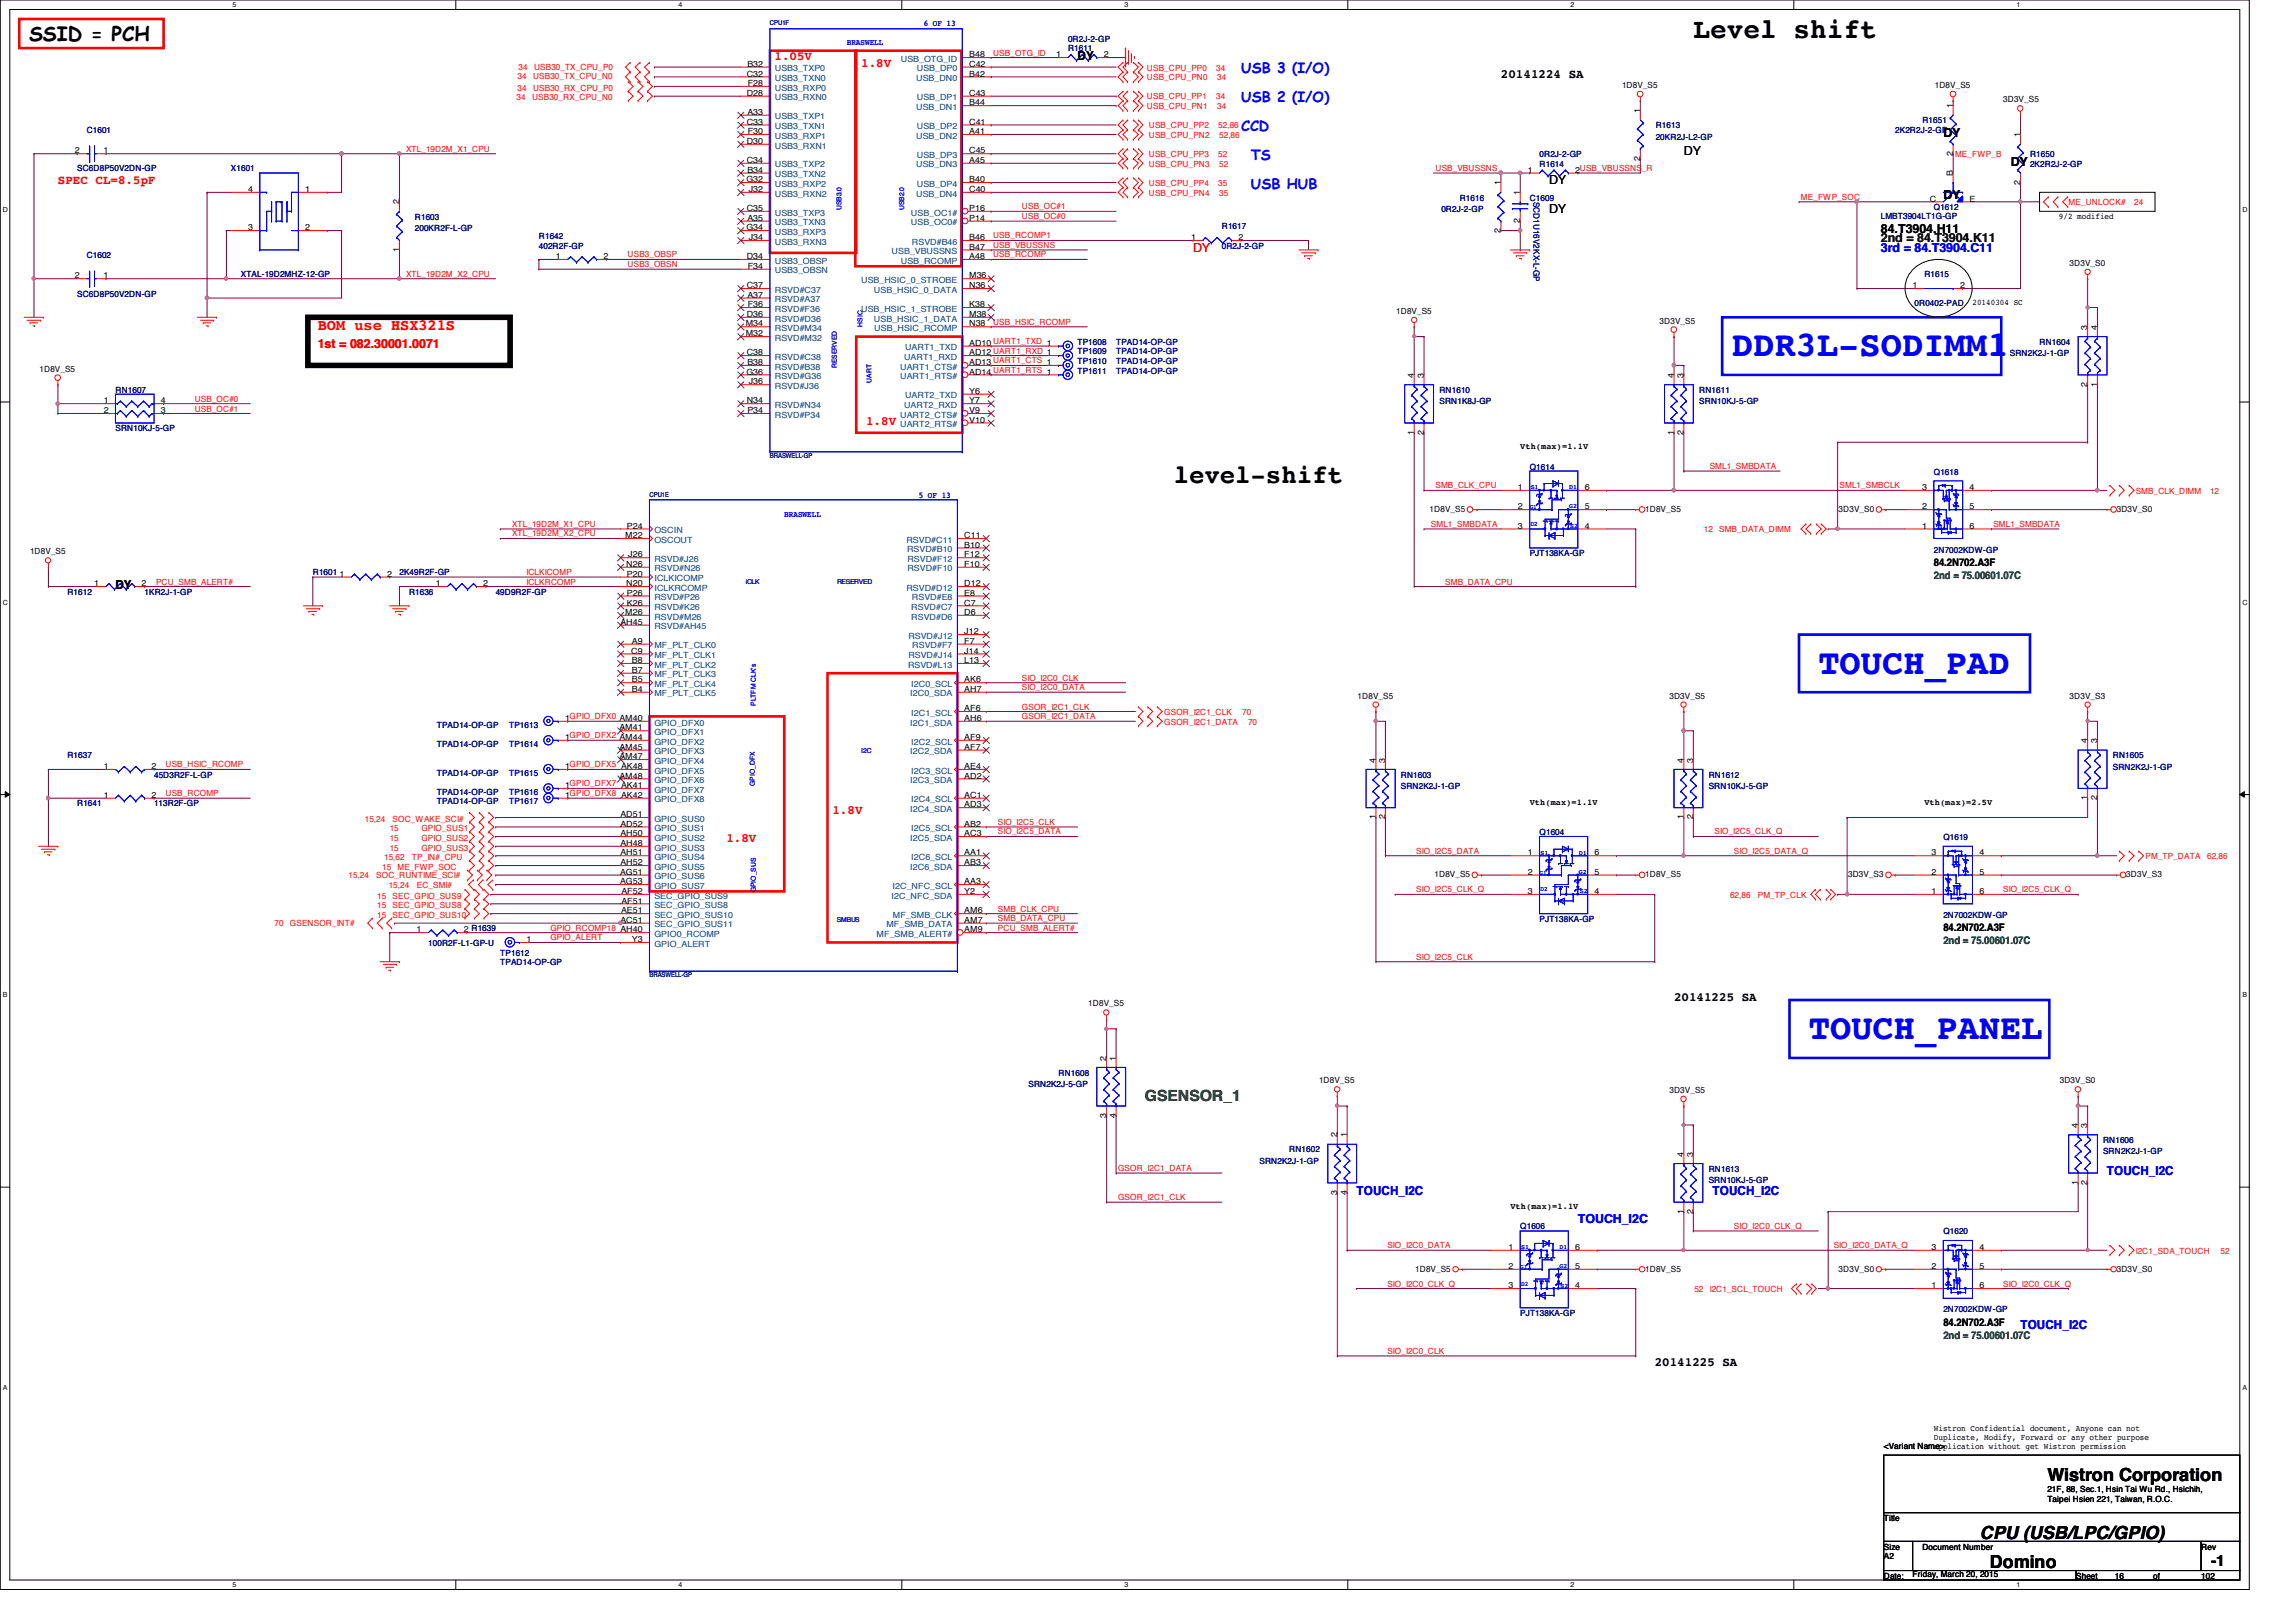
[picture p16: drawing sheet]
<svg xmlns="http://www.w3.org/2000/svg" width="297mm" height="210mm" viewBox="0 0 297 210" stroke-linecap="round" stroke-linejoin="round" font-family="sans-serif">
<defs><g id="words">
<g font-size="4.6" fill="#00f">
<text x="224.1" y="46.1">DDR3L-SODIMM1</text>
<text x="235.2" y="87.2">TOUCH_PAD</text>
<text x="234" y="134.5">TOUCH_PANEL</text>
</g>
<text font-size="3.6" x="219.1" y="4.9">Level shift</text>
<text font-size="3.3" x="151.8" y="62.5">level-shift</text>
<text font-size="2.6" x="3.8" y="5.3">SSID = PCH</text>
<g font-size="2.3">
<text x="264.9" y="191.7">Wistron Corporation</text>
<text x="256.2" y="199.2">CPU (USB/LPC/GPIO)</text>
<text x="257.4" y="202.9">Domino</text>
</g>
<text font-size="2" fill="#f00" x="41.1" y="42.7">BOM use HSX321S</text>
<text font-size="2" fill="#008000" x="148.1" y="142.5">GSENSOR_1</text>
<text font-size="2" x="286" y="202.6">-1</text>
<g font-size="1.9" fill="#00f">
<text x="160.6" y="9.5">USB 3 (I/O)</text>
<text x="160.6" y="16.9">CCD</text>
<text x="160.6" y="13.2">USB 2 (I/O)</text>
<text x="161.8" y="20.7">TS</text>
<text x="161.8" y="24.4">USB HUB</text>
</g>
<g font-size="1.6" fill="#f00">
<text x="100.2" y="7.8">1.05V</text>
<text x="111.4" y="8.7">1.8V</text>
<text x="7.5" y="23.7">SPEC CL=8.5pF</text>
<text x="154.3" y="32.6">DY</text>
<text x="41.1" y="45.1">1st = 082.30001.0071</text>
<text x="112.1" y="55">1.8V</text>
<text x="107.7" y="105.3">1.8V</text>
<text x="94" y="109">1.8V</text>
</g>
<g font-size="1.6">
<text x="139.4" y="7.7">DY</text>
<text x="194.2" y="10">20141224 SA</text>
<text x="251.4" y="17.7">DY</text>
<text x="200.4" y="23.8">DY</text>
<text x="217.8" y="20.1">DY</text>
<text x="260.1" y="21.4">DY</text>
<text x="200.4" y="27.6">DY</text>
<text x="251.4" y="25.8">DY</text>
<text x="243.3" y="30.1">84.T3904.H11</text>
<text x="14.9" y="76.2">DY</text>
<text x="216.6" y="129.5">20141225 SA</text>
<text x="214.1" y="176.8">20141225 SA</text>
</g>
<text font-size="1.6" fill="#004000" x="243.3" y="31.4">2nd = 84.T3904.K11</text>
<g font-size="1.6" fill="#00f">
<text x="243.3" y="32.6">3rd = 84.T3904.C11</text>
<text x="175.5" y="154.6">TOUCH_I2C</text>
<text x="221.6" y="154.6">TOUCH_I2C</text>
<text x="272.6" y="152.1">TOUCH_I2C</text>
<text x="204.1" y="158.3">TOUCH_I2C</text>
<text x="261.4" y="172">TOUCH_I2C</text>
</g>
<g font-size="1.4">
<text x="250.2" y="73.2">84.2N702.A3F</text>
<text x="251.4" y="120.5">84.2N702.A3F</text>
<text x="251.4" y="171.5">84.2N702.A3F</text>
</g>
<g font-size="1.4" fill="#008000">
<text x="250.2" y="74.9">2nd = 75.00601.07C</text>
<text x="251.4" y="122.2">2nd = 75.00601.07C</text>
<text x="251.4" y="173.3">2nd = 75.00601.07C</text>
</g>
<g font-size="1.1" fill="#00f">
<text x="109.6" y="5.9">BRASWELL</text>
<text x="119.5" y="3.4">6 OF 13</text>
<text x="118.9" y="64.4">5 OF 13</text>
<text x="101.5" y="66.9">BRASWELL</text>
</g>
<g font-size="1.1" fill="#000080">
<text x="138.2" y="5.4">0R2J-2-GP</text>
<text x="138.2" y="6.6">R1611</text>
<text x="11.2" y="17.2">C1601</text>
<text x="214.2" y="16.6">R1613</text>
<text x="245.2" y="17.2">2K2R2J-2-GP</text>
<text x="248.7" y="16">R1651</text>
<text x="10" y="22.2">SC6D8P50V2DN-GP</text>
<text x="29.9" y="22.2">X1601</text>
<text x="199.2" y="21.6">R1614</text>
<text x="199.2" y="20.3">0R2J-2-GP</text>
<text x="214.2" y="18.1">20KR2J-L2-GP</text>
<text x="262.6" y="20.3">R1650</text>
<text x="262.6" y="21.6">2K2R2J-2-GP</text>
<text x="53.7" y="28.4">R1603</text>
<text x="53.7" y="29.9">200KR2F-L-GP</text>
<text x="158.1" y="29.7">R1617</text>
<text x="186.5" y="27.4">0R2J-2-GP</text>
<text x="188.8" y="26">R1616</text>
<text x="197.9" y="26">C1609</text>
<text x="198.4" y="26.1" transform="rotate(90 198.4 26.1)">SCD1U16V2KX-L-GP</text>
<text x="243.3" y="28.4">LMBT3904LT1G-GP</text>
<text x="250.2" y="27.2">Q1612</text>
<text x="11.2" y="33.4">C1602</text>
<text x="31.2" y="35.9">XTAL-19D2MHZ-12-GP</text>
<text x="69.7" y="30.9">R1642</text>
<text x="69.7" y="32.2">402R2F-GP</text>
<text x="158.1" y="32.2">0R2J-2-GP</text>
<text x="249" y="35.9">R1615</text>
<text x="10" y="38.4">SC6D8P50V2DN-GP</text>
<text x="247.7" y="39.6">0R0402-PAD</text>
<text x="139.4" y="45.8">TP1609</text>
<text x="139.4" y="44.6">TP1608</text>
<text x="139.4" y="47.1">TP1610</text>
<text x="144.4" y="45.8">TPAD14-OP-GP</text>
<text x="144.4" y="44.6">TPAD14-OP-GP</text>
<text x="144.4" y="47.1">TPAD14-OP-GP</text>
<text x="260" y="46.1">SRN2K2J-1-GP</text>
<text x="263.9" y="44.6">RN1604</text>
<text x="14.9" y="50.8">RN1607</text>
<text x="139.4" y="48.3">TP1611</text>
<text x="144.4" y="48.3">TPAD14-OP-GP</text>
<text x="186.2" y="50.8">RN1610</text>
<text x="186.2" y="52.3">SRN1K8J-GP</text>
<text x="219.8" y="50.8">RN1611</text>
<text x="219.8" y="52.3">SRN10KJ-5-GP</text>
<text x="14.9" y="55.8">SRN10KJ-5-GP</text>
<text x="197.9" y="60.8">Q1614</text>
<text x="250.2" y="61.4">Q1618</text>
<text x="197.9" y="72">PJT138KA-GP</text>
<text x="250.2" y="71.5">2N7002KDW-GP</text>
<text x="8.7" y="77">R1612</text>
<text x="18.7" y="77">1KR2J-1-GP</text>
<text x="40.5" y="74.5">R1601</text>
<text x="51.7" y="74.5">2K49R2F-GP</text>
<text x="52.9" y="77">R1636</text>
<text x="64.1" y="77">49D9R2F-GP</text>
<text x="56.5" y="94.1">TPAD14-OP-GP</text>
<text x="65.9" y="94.1">TP1613</text>
<text x="8.7" y="98.1">R1637</text>
<text x="19.9" y="100.6">45D3R2F-L-GP</text>
<text x="56.5" y="100.4">TPAD14-OP-GP</text>
<text x="56.5" y="96.6">TPAD14-OP-GP</text>
<text x="65.9" y="100.4">TP1615</text>
<text x="65.9" y="96.6">TP1614</text>
<text x="181.2" y="100.6">RN1603</text>
<text x="221.1" y="100.6">RN1612</text>
<text x="273.3" y="98.1">RN1605</text>
<text x="273.3" y="99.6">SRN2K2J-1-GP</text>
<text x="10" y="104.4">R1641</text>
<text x="19.9" y="104.4">113R2F-GP</text>
<text x="56.5" y="104.1">TPAD14-OP-GP</text>
<text x="56.5" y="102.9">TPAD14-OP-GP</text>
<text x="65.9" y="104.1">TP1617</text>
<text x="65.9" y="102.9">TP1616</text>
<text x="181.2" y="102.1">SRN2K2J-1-GP</text>
<text x="221.1" y="102.1">SRN10KJ-5-GP</text>
<text x="199.2" y="108.1">Q1604</text>
<text x="251.4" y="108.7">Q1619</text>
<text x="199.2" y="119.3">PJT138KA-GP</text>
<text x="251.4" y="118.8">2N7002KDW-GP</text>
<text x="55.4" y="122.4">100R2F-L1-GP-U</text>
<text x="64.7" y="123.7">TP1612</text>
<text x="64.7" y="124.9">TPAD14-OP-GP</text>
<text x="133.1" y="140.7">SRN2K2J-5-GP</text>
<text x="136.9" y="139.2">RN1608</text>
<text x="166.8" y="149.1">RN1602</text>
<text x="272.1" y="147.9">RN1606</text>
<text x="272.1" y="149.4">SRN2K2J-1-GP</text>
<text x="162.9" y="150.6">SRN2K2J-1-GP</text>
<text x="221.1" y="151.6">RN1613</text>
<text x="221.1" y="153.1">SRN10KJ-5-GP</text>
<text x="196.7" y="159.1">Q1606</text>
<text x="251.4" y="159.7">Q1620</text>
<text x="196.7" y="170.3">PJT138KA-GP</text>
<text x="251.4" y="169.8">2N7002KDW-GP</text>
</g>
<g font-size="1.1" fill="#f00">
<text x="67" y="11.7">34</text>
<text x="67" y="10.2">34</text>
<text x="67.1" y="9">34</text>
<text x="69" y="11.7">USB30_RX_CPU_P0</text>
<text x="69" y="10.2">USB30_TX_CPU_N0</text>
<text x="69.1" y="9">USB30_TX_CPU_P0</text>
<text x="128.5" y="7.2">USB_OTG_ID</text>
<text x="148.4" y="10.4">USB_CPU_PN0</text>
<text x="148.4" y="9.1">USB_CPU_PP0</text>
<text x="157.4" y="9.1">34</text>
<text x="157.5" y="10.4">34</text>
<text x="66.8" y="13">34</text>
<text x="68.8" y="13">USB30_RX_CPU_N0</text>
<text x="148.4" y="12.9">USB_CPU_PP1</text>
<text x="148.4" y="14.1">USB_CPU_PN1</text>
<text x="148.6" y="16.6">USB_CPU_PP2</text>
<text x="148.6" y="17.9">USB_CPU_PN2</text>
<text x="157.4" y="12.9">34</text>
<text x="157.5" y="14.1">34</text>
<text x="157.6" y="16.6">52,86</text>
<text x="157.7" y="17.9">52,86</text>
<text x="52.5" y="19.6">XTL_19D2M_X1_CPU</text>
<text x="148.6" y="20.3">USB_CPU_PP3</text>
<text x="148.6" y="21.6">USB_CPU_PN3</text>
<text x="157.6" y="20.3">52</text>
<text x="157.7" y="21.6">52</text>
<text x="185.7" y="22.1">USB_VBUSSNS</text>
<text x="252.9" y="20.3">ME_FWP_B</text>
<text x="132.2" y="28.4">USB_OC#0</text>
<text x="132.2" y="27.1">USB_OC#1</text>
<text x="148.6" y="25.3">USB_CPU_PN4</text>
<text x="148.6" y="24.1">USB_CPU_PP4</text>
<text x="157.6" y="24.1">35</text>
<text x="157.7" y="25.3">35</text>
<text x="233" y="25.9">ME_FWP_SOC</text>
<text x="267.6" y="26.5">ME_UNLOCK#</text>
<text x="276.1" y="26.5">24</text>
<text x="52.5" y="35.8">XTL_19D2M_X2_CPU</text>
<text x="81.2" y="33.3">USB3_OBSP</text>
<text x="81.2" y="34.6">USB3_OBSN</text>
<text x="128.5" y="33.3">USB_RCOMP</text>
<text x="128.5" y="32.1">USB_VBUSSNS</text>
<text x="128.5" y="30.9">USB_RCOMP1</text>
<text x="128.5" y="42">USB_HSIC_RCOMP</text>
<text x="25.2" y="52">USB_OC#0</text>
<text x="25.2" y="53.3">USB_OC#1</text>
<text x="185.7" y="63.2">SMB_CLK_CPU</text>
<text x="221.2" y="60.7">SML1_SMBDATA</text>
<text x="238" y="63.2">SML1_SMBCLK</text>
<text x="276.3" y="63.9">SMB_CLK_DIMM</text>
<text x="285.9" y="63.9">12</text>
<text x="66.2" y="68.2">XTL_19D2M_X1_CPU</text>
<text x="66.2" y="69.4">XTL_19D2M_X2_CPU</text>
<text x="185.1" y="68.2">SML1_SMBDATA</text>
<text x="220.4" y="68.9">12</text>
<text x="222.4" y="68.9">SMB_DATA_DIMM</text>
<text x="257.9" y="68.2">SML1_SMBDATA</text>
<text x="20.2" y="75.6">PCU_SMB_ALERT#</text>
<text x="68.1" y="74.4">ICLKICOMP</text>
<text x="68.1" y="75.6">ICLKRCOMP</text>
<text x="187" y="75.6">SMB_DATA_CPU</text>
<text x="132.2" y="89.3">SIO_I2C0_DATA</text>
<text x="132.2" y="88.1">SIO_I2C0_CLK</text>
<text x="132.2" y="93.1">GSOR_I2C1_DATA</text>
<text x="132.2" y="91.8">GSOR_I2C1_CLK</text>
<text x="150.6" y="93.8">GSOR_I2C1_DATA</text>
<text x="150.6" y="92.5">GSOR_I2C1_CLK</text>
<text x="160.7" y="92.5">70</text>
<text x="161.5" y="93.8">70</text>
<text x="21.4" y="99.3">USB_HSIC_RCOMP</text>
<text x="21.4" y="103">USB_RCOMP</text>
<text x="47.2" y="106.3">15,24</text>
<text x="50.4" y="107.6">15</text>
<text x="50.8" y="106.3">SOC_WAKE_SCI#</text>
<text x="54.5" y="107.6">GPIO_SUS1</text>
<text x="129.1" y="106.8">SIO_I2C5_CLK</text>
<text x="129.1" y="108">SIO_I2C5_DATA</text>
<text x="221.8" y="108">SIO_I2C5_CLK_Q</text>
<text x="45.1" y="113.7">15,24</text>
<text x="48.7" y="113.7">SOC_RUNTIME_SCI#</text>
<text x="49.4" y="112.6">15</text>
<text x="49.7" y="111.3">15,62</text>
<text x="50.4" y="108.8">15</text>
<text x="50.4" y="110.1">15</text>
<text x="51.4" y="112.6">ME_FWP_SOC</text>
<text x="53.3" y="111.3">TP_IN#_CPU</text>
<text x="54.5" y="108.8">GPIO_SUS2</text>
<text x="54.5" y="110.1">GPIO_SUS3</text>
<text x="183.2" y="110.5">SIO_I2C5_DATA</text>
<text x="224.3" y="110.5">SIO_I2C5_DATA_Q</text>
<text x="277.6" y="111.2">PM_TP_DATA</text>
<text x="285.5" y="111.2">62,86</text>
<text x="35.5" y="119.9">70</text>
<text x="37.5" y="119.9">GSENSOR_INT#</text>
<text x="48.8" y="116.3">15</text>
<text x="48.8" y="117.5">15</text>
<text x="48.8" y="118.8">15</text>
<text x="50.3" y="114.9">15,24</text>
<text x="50.8" y="116.3">SEC_GPIO_SUS9</text>
<text x="50.8" y="117.5">SEC_GPIO_SUS8</text>
<text x="50.8" y="118.8">SEC_GPIO_SUS10</text>
<text x="53.9" y="114.9">EC_SMI#</text>
<text x="129.1" y="118">SMB_CLK_CPU</text>
<text x="129.1" y="119.2">SMB_DATA_CPU</text>
<text x="183.2" y="115.5">SIO_I2C5_CLK_Q</text>
<text x="223.8" y="116.2">62,86</text>
<text x="227.4" y="116.2">PM_TP_CLK</text>
<text x="259.2" y="115.5">SIO_I2C5_CLK_Q</text>
<text x="71.2" y="120.4">GPIO_RCOMP18 AH40</text>
<text x="71.2" y="121.7">GPIO_ALERT</text>
<text x="129.1" y="120.4">PCU_SMB_ALERT#</text>
<text x="183.2" y="124.2">SIO_I2C5_CLK</text>
<text x="144.7" y="151.6">GSOR_I2C1_DATA</text>
<text x="144.7" y="155.3">GSOR_I2C1_CLK</text>
<text x="179.5" y="161.5">SIO_I2C0_DATA</text>
<text x="224.3" y="159">SIO_I2C0_CLK_Q</text>
<text x="237.2" y="161.5">SIO_I2C0_DATA_Q</text>
<text x="179.5" y="166.5">SIO_I2C0_CLK_Q</text>
<text x="219.2" y="167.2">52</text>
<text x="221.2" y="167.2">I2C1_SCL_TOUCH</text>
<text x="259.2" y="166.5">SIO_I2C0_CLK_Q</text>
<text x="276.3" y="162.2">I2C1_SDA_TOUCH</text>
<text x="287.3" y="162.2">52</text>
<text x="179.5" y="175.2">SIO_I2C0_CLK</text>
</g>
<g font-size="1.1">
<text x="96.6" y="9.9">C32</text>
<text x="96.7" y="8.6">B32</text>
<text x="96.7" y="11.1">F28</text>
<text x="125.4" y="9.9">B42</text>
<text x="125.4" y="7.4">B48</text>
<text x="125.4" y="8.6">C42</text>
<text x="136.6" y="7.4">1</text>
<text x="142.8" y="7.4">2</text>
<text x="209.8" y="11.4">1D8V_S5</text>
<text x="250.3" y="11.4">1D8V_S5</text>
<text x="96.6" y="16.1">C33</text>
<text x="96.6" y="12.4">D28</text>
<text x="96.7" y="14.9">A33</text>
<text x="96.7" y="17.4">F30</text>
<text x="125.4" y="17.4">A41</text>
<text x="125.4" y="13.6">B44</text>
<text x="125.4" y="16.1">C41</text>
<text x="125.4" y="12.4">C43</text>
<text x="212.2" y="14.6" transform="rotate(-90 212.2 14.6)">1</text>
<text x="252.6" y="14" transform="rotate(-90 252.6 14)">1</text>
<text x="259.2" y="13.3">3D3V_S5</text>
<text x="261.4" y="17.8" transform="rotate(-90 261.4 17.8)">1</text>
<text x="9.7" y="19.9">2</text>
<text x="13.4" y="19.9">1</text>
<text x="96.6" y="23.6">G32</text>
<text x="96.6" y="21.1">C34</text>
<text x="96.6" y="18.6">D30</text>
<text x="96.7" y="22.4">B34</text>
<text x="125.4" y="21.1">A45</text>
<text x="125.4" y="23.6">B40</text>
<text x="125.4" y="19.9">C45</text>
<text x="197.7" y="22.4">1</text>
<text x="203.8" y="22.4">2USB_VBUSSNS_R</text>
<text x="212.2" y="20.8" transform="rotate(-90 212.2 20.8)">2</text>
<text x="252.6" y="22.7" transform="rotate(-90 252.6 22.7)">B</text>
<text x="252.6" y="20.2" transform="rotate(-90 252.6 20.2)">2</text>
<text x="261.4" y="23.9" transform="rotate(-90 261.4 23.9)">2</text>
<text x="32.1" y="24.8">4</text>
<text x="32.1" y="29.8">3</text>
<text x="39.5" y="24.8">1</text>
<text x="39.5" y="29.8">2</text>
<text x="51.6" y="26.5" transform="rotate(-90 51.6 26.5)">2</text>
<text x="96.6" y="29.8">G34</text>
<text x="96.6" y="27.3">C35</text>
<text x="96.7" y="28.6">A35</text>
<text x="96.9" y="24.8">J32</text>
<text x="125.4" y="24.8">C40</text>
<text x="125.4" y="28.6">P14</text>
<text x="125.4" y="27.3">P16</text>
<text x="194.1" y="24" transform="rotate(-90 194.1 24)">1</text>
<text x="196.6" y="28.9" transform="rotate(-90 196.6 28.9)">2</text>
<text x="196.6" y="25.2" transform="rotate(-90 196.6 25.2)">1</text>
<text x="249.7" y="26.1">C</text>
<text x="254.8" y="26.1">E</text>
<text x="266.4" y="28.3">9/2 modified</text>
<text x="51.6" y="32.6" transform="rotate(-90 51.6 32.6)">1</text>
<text x="71.9" y="33.5">1</text>
<text x="78.1" y="33.5">2</text>
<text x="96.6" y="33.5">D34</text>
<text x="96.7" y="34.8">F34</text>
<text x="96.9" y="31.1">J34</text>
<text x="125.4" y="33.5">A48</text>
<text x="125.4" y="31.1">B46</text>
<text x="125.4" y="32.3">B47</text>
<text x="154.1" y="31.1">1</text>
<text x="160.2" y="31.1">2</text>
<text x="194.1" y="30.1" transform="rotate(-90 194.1 30.1)">2</text>
<text x="267.8" y="34.4">3D3V_S0</text>
<text x="9.7" y="36">2</text>
<text x="13.4" y="36">1</text>
<text x="96.6" y="37.3">C37</text>
<text x="96.6" y="41">D36</text>
<text x="96.7" y="38.5">A37</text>
<text x="96.7" y="39.8">F36</text>
<text x="125.4" y="39.8">K38</text>
<text x="125.4" y="36">M36</text>
<text x="125.4" y="41">M38</text>
<text x="125.4" y="37.3">N36</text>
<text x="180.6" y="40.6">1D8V_S5</text>
<text x="214.7" y="41.9">3D3V_S5</text>
<text x="247.4" y="37.3">1</text>
<text x="253.6" y="37.3">2</text>
<text x="255.2" y="39.5">20140304 SC</text>
<text x="96.5" y="43.5">M32</text>
<text x="96.5" y="42.2">M34</text>
<text x="96.6" y="46">C38</text>
<text x="96.7" y="47.2">B38</text>
<text x="125.4" y="44.7">AD10 UART1_TXD 1</text>
<text x="125.4" y="46">AD12 UART1_RXD 1</text>
<text x="125.4" y="47.2">AD13 UART1_CTS 1</text>
<text x="125.4" y="42.2">N38</text>
<text x="270" y="42.7" transform="rotate(-90 270 42.7)">3</text>
<text x="271.3" y="42.7" transform="rotate(-90 271.3 42.7)">4</text>
<text x="5.1" y="48.1">1D8V_S5</text>
<text x="13.4" y="52.2">1</text>
<text x="13.4" y="53.5">2</text>
<text x="20.8" y="53.5">3</text>
<text x="20.8" y="52.2">4</text>
<text x="96.6" y="48.5">G36</text>
<text x="96.6" y="52.2">N34</text>
<text x="96.7" y="53.5">P34</text>
<text x="96.9" y="49.7">J36</text>
<text x="125.4" y="48.5">AD14 UART1_RTS 1</text>
<text x="125.4" y="53.5">V9</text>
<text x="125.4" y="51">Y6</text>
<text x="125.4" y="52.2">Y7</text>
<text x="182.9" y="48.9" transform="rotate(-90 182.9 48.9)">4</text>
<text x="184.2" y="48.9" transform="rotate(-90 184.2 48.9)">3</text>
<text x="216.5" y="48.9" transform="rotate(-90 216.5 48.9)">4</text>
<text x="217.8" y="48.9" transform="rotate(-90 217.8 48.9)">3</text>
<text x="270" y="50" transform="rotate(-90 270 50)">2</text>
<text x="271.3" y="50" transform="rotate(-90 271.3 50)">1</text>
<text x="125.4" y="54.7">V10</text>
<text x="182.9" y="56.3" transform="rotate(-90 182.9 56.3)">1</text>
<text x="184.2" y="56.3" transform="rotate(-90 184.2 56.3)">2</text>
<text x="196.7" y="58.2">Vth(max)=1.1V</text>
<text x="216.5" y="56.3" transform="rotate(-90 216.5 56.3)">1</text>
<text x="217.8" y="56.3" transform="rotate(-90 217.8 56.3)">2</text>
<text x="196.4" y="63.4">1</text>
<text x="196.4" y="65.9">2</text>
<text x="205" y="65.9">5</text>
<text x="205" y="63.4">6</text>
<text x="248.7" y="65.9">2</text>
<text x="248.7" y="63.4">3</text>
<text x="254.8" y="63.4">4</text>
<text x="254.8" y="65.9">5</text>
<text x="3.9" y="71.8">1D8V_S5</text>
<text x="80.9" y="69.6">M22</text>
<text x="81.1" y="68.4">P24</text>
<text x="124.8" y="70.9">B10</text>
<text x="124.8" y="69.6">C11</text>
<text x="185" y="66.3">1D8V_S5</text>
<text x="196.4" y="68.4">3</text>
<text x="205" y="68.4">4</text>
<text x="212.8" y="66.3">1D8V_S5</text>
<text x="237.9" y="66.3">3D3V_S0</text>
<text x="248.7" y="68.4">1</text>
<text x="254.8" y="68.4">6</text>
<text x="273.9" y="66.3">3D3V_S0</text>
<text x="12.2" y="75.9">1</text>
<text x="18.3" y="75.9">2</text>
<text x="43.9" y="74.6">1</text>
<text x="50.1" y="74.6">2</text>
<text x="56.4" y="75.9">1</text>
<text x="62.5" y="75.9">2</text>
<text x="81" y="75.9">N20</text>
<text x="81" y="73.4">N26</text>
<text x="81.1" y="74.6">P20</text>
<text x="81.1" y="77.1">P26</text>
<text x="81.3" y="72.1">J26</text>
<text x="124.8" y="75.9">D12</text>
<text x="124.8" y="77.1">E8</text>
<text x="124.8" y="73.4">F10</text>
<text x="124.8" y="72.1">F12</text>
<text x="80.3" y="80.9">AH45</text>
<text x="80.9" y="79.6">M26</text>
<text x="81.1" y="78.4">K26</text>
<text x="81.7" y="83.3">A9</text>
<text x="124.8" y="78.4">C7</text>
<text x="124.8" y="79.6">D6</text>
<text x="124.8" y="82.1">J12</text>
<text x="124.8" y="83.3">F7</text>
<text x="81.7" y="84.6">C9</text>
<text x="81.7" y="89.5">B4</text>
<text x="81.7" y="88.3">B5</text>
<text x="81.7" y="87.1">B7</text>
<text x="81.7" y="85.8">B8</text>
<text x="124.8" y="89.5">AH7</text>
<text x="124.8" y="88.3">AK6</text>
<text x="124.8" y="84.6">J14</text>
<text x="124.8" y="85.8">L13</text>
<text x="73.1" y="95.8">1GPIO_DFX2 AM44</text>
<text x="73.1" y="93.3">1GPIO_DFX0 AM40</text>
<text x="80.1" y="94.5">AM41</text>
<text x="124.8" y="92">AF6</text>
<text x="124.8" y="95.8">AF9</text>
<text x="124.8" y="93.3">AH6</text>
<text x="175.6" y="90.4">1D8V_S5</text>
<text x="216" y="90.4">3D3V_S5</text>
<text x="267.8" y="90.4">3D3V_S3</text>
<text x="13.4" y="99.5">1</text>
<text x="19.6" y="99.5">2</text>
<text x="73.1" y="102">1GPIO_DFX7 AK41</text>
<text x="73.1" y="99.5">1GPIO_DFX5 AK48</text>
<text x="80.1" y="97">AM45</text>
<text x="80.1" y="98.3">AM47</text>
<text x="80.1" y="100.8">AM48</text>
<text x="124.8" y="100.8">AD2</text>
<text x="124.8" y="99.5">AE4</text>
<text x="124.8" y="97">AF7</text>
<text x="178" y="98.7" transform="rotate(-90 178 98.7)">4</text>
<text x="179.2" y="98.7" transform="rotate(-90 179.2 98.7)">3</text>
<text x="217.8" y="98.7" transform="rotate(-90 217.8 98.7)">4</text>
<text x="219" y="98.7" transform="rotate(-90 219 98.7)">3</text>
<text x="270" y="96.2" transform="rotate(-90 270 96.2)">4</text>
<text x="271.3" y="96.2" transform="rotate(-90 271.3 96.2)">3</text>
<text x="13.4" y="103.3">1</text>
<text x="19.6" y="103.3">2</text>
<text x="73.1" y="103.3">1GPIO_DFX8 AK42</text>
<text x="80.3" y="105.7">AD51</text>
<text x="80.3" y="107">AD52</text>
<text x="124.8" y="107">AB2</text>
<text x="124.8" y="103.3">AC1</text>
<text x="124.8" y="104.5">AD3</text>
<text x="178" y="106" transform="rotate(-90 178 106)">1</text>
<text x="179.2" y="106" transform="rotate(-90 179.2 106)">2</text>
<text x="197.9" y="104.2">Vth(max)=1.1V</text>
<text x="217.8" y="106" transform="rotate(-90 217.8 106)">1</text>
<text x="219" y="106" transform="rotate(-90 219 106)">2</text>
<text x="249" y="104.2">Vth(max)=2.5V</text>
<text x="270" y="103.5" transform="rotate(-90 270 103.5)">1</text>
<text x="271.3" y="103.5" transform="rotate(-90 271.3 103.5)">2</text>
<text x="80.2" y="113.2">AG51</text>
<text x="80.3" y="109.5">AH48</text>
<text x="80.3" y="108.2">AH50</text>
<text x="80.3" y="110.7">AH51</text>
<text x="80.3" y="112">AH52</text>
<text x="124.8" y="110.7">AA1</text>
<text x="124.8" y="112">AB3</text>
<text x="124.8" y="108.2">AC3</text>
<text x="185.6" y="113.5">1D8V_S5</text>
<text x="197.7" y="110.7">1</text>
<text x="197.7" y="113.2">2</text>
<text x="206.3" y="113.2">5</text>
<text x="206.3" y="110.7">6</text>
<text x="212.8" y="113.5">1D8V_S5</text>
<text x="239.1" y="113.5">3D3V_S3</text>
<text x="249.9" y="113.2">2</text>
<text x="249.9" y="110.7">3</text>
<text x="256.1" y="110.7">4</text>
<text x="256.1" y="113.2">5</text>
<text x="275.1" y="113.5">3D3V_S3</text>
<text x="80.2" y="114.4">AG53</text>
<text x="80.3" y="119.4">AC51</text>
<text x="80.3" y="118.2">AE51</text>
<text x="80.4" y="116.9">AF51</text>
<text x="80.4" y="115.7">AF52</text>
<text x="124.8" y="114.4">AA3</text>
<text x="124.8" y="118.2">AM6</text>
<text x="124.8" y="119.4">AM7</text>
<text x="124.8" y="115.7">Y2</text>
<text x="197.7" y="115.7">3</text>
<text x="206.3" y="115.7">4</text>
<text x="249.9" y="115.7">1</text>
<text x="256.1" y="115.7">6</text>
<text x="53.9" y="120.6">1</text>
<text x="60" y="120.6">2 R1639</text>
<text x="68.1" y="121.9">1</text>
<text x="81.7" y="121.9">Y3</text>
<text x="124.8" y="120.6">AM9</text>
<text x="140.8" y="130.2">1D8V_S5</text>
<text x="143.1" y="137.2" transform="rotate(-90 143.1 137.2)">2</text>
<text x="144.4" y="137.2" transform="rotate(-90 144.4 137.2)">1</text>
<text x="170.6" y="140.2">1D8V_S5</text>
<text x="216" y="141.4">3D3V_S5</text>
<text x="266.5" y="140.2">3D3V_S0</text>
<text x="143.1" y="144.7" transform="rotate(-90 143.1 144.7)">3</text>
<text x="144.4" y="144.7" transform="rotate(-90 144.4 144.7)">4</text>
<text x="173" y="147.2" transform="rotate(-90 173 147.2)">2</text>
<text x="174.2" y="147.2" transform="rotate(-90 174.2 147.2)">1</text>
<text x="217.8" y="149.7" transform="rotate(-90 217.8 149.7)">4</text>
<text x="219" y="149.7" transform="rotate(-90 219 149.7)">3</text>
<text x="268.8" y="146" transform="rotate(-90 268.8 146)">4</text>
<text x="270" y="146" transform="rotate(-90 270 146)">3</text>
<text x="173" y="154.6" transform="rotate(-90 173 154.6)">3</text>
<text x="174.2" y="154.6" transform="rotate(-90 174.2 154.6)">4</text>
<text x="268.8" y="153.3" transform="rotate(-90 268.8 153.3)">1</text>
<text x="270" y="153.3" transform="rotate(-90 270 153.3)">2</text>
<text x="195.2" y="161.8">1</text>
<text x="195.4" y="156.5">Vth(max)=1.1V</text>
<text x="203.8" y="161.8">6</text>
<text x="217.8" y="157.1" transform="rotate(-90 217.8 157.1)">1</text>
<text x="219" y="157.1" transform="rotate(-90 219 157.1)">2</text>
<text x="249.9" y="161.8">3</text>
<text x="256.1" y="161.8">4</text>
<text x="183.1" y="164.6">1D8V_S5</text>
<text x="195.2" y="164.2">2</text>
<text x="195.2" y="166.7">3</text>
<text x="203.8" y="164.2">5</text>
<text x="203.8" y="166.7">4</text>
<text x="212.8" y="164.6">1D8V_S5</text>
<text x="237.9" y="164.6">3D3V_S0</text>
<text x="249.9" y="166.7">1</text>
<text x="249.9" y="164.2">2</text>
<text x="256.1" y="164.2">5</text>
<text x="256.1" y="166.7">6</text>
<text x="273.9" y="164.6">3D3V_S0</text>
<text x="250.2" y="185.1">Wistron Confidential document, Anyone can not</text>
<text x="243.7" y="187.5">&lt;Variant Name&gt;</text>
<text x="250.2" y="186.4">Duplicate, Modify, Forward or any other purpose</text>
<text x="250.2" y="187.6">application without get Wistron permission</text>
<text x="243.7" y="196.8">Title</text>
<text x="264.9" y="193.1">21F, 88, Sec.1, Hsin Tai Wu Rd., Hsichih,</text>
<text x="264.9" y="194.4">Taipei Hsien 221, Taiwan, R.O.C.</text>
<text x="243.7" y="201.8">A2</text>
<text x="243.7" y="200.5">Size</text>
<text x="248.7" y="200.5">Document Number</text>
<text x="284.8" y="200.5">Rev</text>
<text x="243.7" y="204.3">Date:</text>
<text x="247.4" y="204">Friday, March 20, 2015</text>
<text x="268.6" y="204.3">Sheet</text>
<text x="273.6" y="204.3">16</text>
<text x="278.6" y="204.3">of</text>
<text x="284.8" y="204.3">102</text>
</g>
<g font-size="1.1" fill="#004080">
<text x="100.2" y="9.2">USB3_TXP0</text>
<text x="100.2" y="10.5">USB3_TXN0</text>
<text x="100.2" y="11.7">USB3_RXP0</text>
<text x="116.5" y="8">USB_OTG_ID</text>
<text x="118.5" y="10.5">USB_DN0</text>
<text x="118.6" y="9.2">USB_DP0</text>
<text x="100.2" y="15.5">USB3_TXP1</text>
<text x="100.2" y="16.7">USB3_TXN1</text>
<text x="100.2" y="13">USB3_RXN0</text>
<text x="100.2" y="17.9">USB3_RXP1</text>
<text x="118.5" y="17.9">USB_DN2</text>
<text x="118.5" y="14.2">USB_DN1</text>
<text x="118.6" y="16.7">USB_DP2</text>
<text x="118.6" y="13">USB_DP1</text>
<text x="100.2" y="22.9">USB3_TXN2</text>
<text x="100.2" y="21.7">USB3_TXP2</text>
<text x="100.2" y="19.2">USB3_RXN1</text>
<text x="118.5" y="21.7">USB_DN3</text>
<text x="118.6" y="20.4">USB_DP3</text>
<text x="100.2" y="29.2">USB3_TXN3</text>
<text x="100.2" y="27.9">USB3_TXP3</text>
<text x="100.2" y="24.2">USB3_RXP2</text>
<text x="100.2" y="25.4">USB3_RXN2</text>
<text x="117.9" y="29.2">USB_OC0#</text>
<text x="117.9" y="27.9">USB_OC1#</text>
<text x="118.5" y="25.4">USB_DN4</text>
<text x="118.6" y="24.2">USB_DP4</text>
<text x="100.2" y="34.1">USB3_OBSP</text>
<text x="100.2" y="35.4">USB3_OBSN</text>
<text x="100.2" y="30.4">USB3_RXP3</text>
<text x="100.2" y="31.7">USB3_RXN3</text>
<text x="115.4" y="32.9">USB_VBUSSNS</text>
<text x="116.5" y="34.1">USB_RCOMP</text>
<text x="118" y="31.7">RSVD#B46</text>
<text x="100.2" y="39.1">RSVD#A37</text>
<text x="100.2" y="37.9">RSVD#C37</text>
<text x="100.2" y="41.6">RSVD#D36</text>
<text x="100.2" y="40.3">RSVD#F36</text>
<text x="111.4" y="40.3">USB_HSIC_1_STROBE</text>
<text x="111.4" y="36.6">USB_HSIC_0_STROBE</text>
<text x="113.1" y="41.6">USB_HSIC_1_DATA</text>
<text x="113.1" y="37.9">USB_HSIC_0_DATA</text>
<text x="100.2" y="47.8">RSVD#B38</text>
<text x="100.2" y="46.6">RSVD#C38</text>
<text x="100.2" y="44.1">RSVD#M32</text>
<text x="100.2" y="42.8">RSVD#M34</text>
<text x="113.1" y="42.8">USB_HSIC_RCOMP</text>
<text x="116.5" y="47.8">UART1_CTS#</text>
<text x="117" y="46.6">UART1_RXD</text>
<text x="117.1" y="45.3">UART1_TXD</text>
<text x="100.2" y="49.1">RSVD#G36</text>
<text x="100.2" y="50.3">RSVD#J36</text>
<text x="100.2" y="52.8">RSVD#N34</text>
<text x="116.5" y="49.1">UART1_RTS#</text>
<text x="117" y="52.8">UART2_RXD</text>
<text x="117.1" y="51.6">UART2_TXD</text>
<text x="100.2" y="54.1">RSVD#P34</text>
<text x="116.5" y="55.3">UART2_RTS#</text>
<text x="116.5" y="54.1">UART2_CTS#</text>
<text x="84.7" y="70.2">OSCOUT</text>
<text x="84.7" y="69">OSCIN</text>
<text x="117.3" y="70.2">RSVD#C11</text>
<text x="117.3" y="71.5">RSVD#B10</text>
<text x="84.7" y="72.7">RSVD#J26</text>
<text x="84.7" y="76.5">ICLKRCOMP</text>
<text x="84.7" y="74">RSVD#N26</text>
<text x="84.7" y="75.2">ICLKICOMP</text>
<text x="84.7" y="77.7">RSVD#P26</text>
<text x="117.3" y="76.5">RSVD#D12</text>
<text x="117.4" y="74">RSVD#F10</text>
<text x="117.4" y="72.7">RSVD#F12</text>
<text x="118" y="77.7">RSVD#E8</text>
<text x="84.7" y="81.4">RSVD#AH45</text>
<text x="84.7" y="83.9">MF_PLT_CLK0</text>
<text x="84.7" y="79">RSVD#K26</text>
<text x="84.7" y="80.2">RSVD#M26</text>
<text x="117.5" y="82.7">RSVD#J12</text>
<text x="117.9" y="79">RSVD#C7</text>
<text x="117.9" y="80.2">RSVD#D6</text>
<text x="118" y="83.9">RSVD#F7</text>
<text x="84.7" y="88.9">MF_PLT_CLK4</text>
<text x="84.7" y="87.7">MF_PLT_CLK3</text>
<text x="84.7" y="86.4">MF_PLT_CLK2</text>
<text x="84.7" y="85.2">MF_PLT_CLK1</text>
<text x="117.5" y="86.4">RSVD#L13</text>
<text x="117.5" y="85.2">RSVD#J14</text>
<text x="117.9" y="88.9">I2C0_SCL</text>
<text x="84.7" y="93.9">GPIO_DFX0</text>
<text x="84.7" y="95.1">GPIO_DFX1</text>
<text x="84.7" y="90.1">MF_PLT_CLK5</text>
<text x="117.8" y="93.9">I2C1_SDA</text>
<text x="117.8" y="90.1">I2C0_SDA</text>
<text x="117.9" y="92.6">I2C1_SCL</text>
<text x="84.7" y="100.1">GPIO_DFX5</text>
<text x="84.7" y="96.4">GPIO_DFX2</text>
<text x="84.7" y="97.6">GPIO_DFX3</text>
<text x="84.7" y="98.8">GPIO_DFX4</text>
<text x="84.7" y="101.3">GPIO_DFX6</text>
<text x="117.8" y="101.3">I2C3_SDA</text>
<text x="117.8" y="97.6">I2C2_SDA</text>
<text x="117.9" y="100.1">I2C3_SCL</text>
<text x="117.9" y="96.4">I2C2_SCL</text>
<text x="84.7" y="106.3">GPIO_SUS0</text>
<text x="84.7" y="107.6">GPIO_SUS1</text>
<text x="84.7" y="102.6">GPIO_DFX7</text>
<text x="84.7" y="103.8">GPIO_DFX8</text>
<text x="117.8" y="105.1">I2C4_SDA</text>
<text x="117.9" y="107.6">I2C5_SCL</text>
<text x="117.9" y="103.8">I2C4_SCL</text>
<text x="84.7" y="113.8">GPIO_SUS6</text>
<text x="84.7" y="110.1">GPIO_SUS3</text>
<text x="84.7" y="108.8">GPIO_SUS2</text>
<text x="84.7" y="111.3">GPIO_SUS4</text>
<text x="84.7" y="112.6">GPIO_SUS5</text>
<text x="117.8" y="112.6">I2C6_SDA</text>
<text x="117.8" y="108.8">I2C5_SDA</text>
<text x="117.9" y="111.3">I2C6_SCL</text>
<text x="84.7" y="118.8">SEC_GPIO_SUS10</text>
<text x="84.7" y="117.5">SEC_GPIO_SUS8</text>
<text x="84.7" y="116.3">SEC_GPIO_SUS9</text>
<text x="84.7" y="115">GPIO_SUS7</text>
<text x="115.4" y="116.3">I2C_NFC_SDA</text>
<text x="115.5" y="115">I2C_NFC_SCL</text>
<text x="115.5" y="118.8">MF_SMB_CLK</text>
<text x="84.7" y="120">SEC_GPIO_SUS11</text>
<text x="84.7" y="121.2">GPIO0_RCOMP</text>
<text x="84.7" y="122.5">GPIO_ALERT</text>
<text x="113.4" y="121.2">MF_SMB_ALERT#</text>
<text x="114.7" y="120">MF_SMB_DATA</text>
</g>
<g font-size=".9">
<text x="30.1" y=".9">5</text>
<text x="87.8" y=".9">4</text>
<text x="145.5" y=".9">3</text>
<text x="203.2" y=".9">2</text>
<text x="260.9" y=".9">1</text>
<text x=".4" y="27.4">D</text>
<text x="290.1" y="27.4">D</text>
<text x=".4" y="78.2">C</text>
<text x="290.1" y="78.2">C</text>
<text x=".4" y="129">B</text>
<text x="290.1" y="129">B</text>
<text x=".4" y="179.8">A</text>
<text x="290.1" y="179.8">A</text>
<text x="30.1" y="205.4">5</text>
<text x="87.8" y="205.4">4</text>
<text x="145.5" y="205.4">3</text>
<text x="203.2" y="205.4">2</text>
<text x="260.9" y="205.4">1</text>
</g>
<g font-size=".9" fill="#000080">
<text x="99.6" y="3.3">CPU1F</text>
<text x="99.6" y="59.3">BRASWELL-GP</text>
<text x="84" y="64.3">CPU1E</text>
<text x="84" y="126.5">BRASWELL-GP</text>
</g>
<g font-size=".9" fill="#00f">
<text x="108.9" y="27.2" transform="rotate(-90 108.9 27.2)">USB3.0</text>
<text x="117" y="27.2" transform="rotate(-90 117 27.2)">USB2.0</text>
<text x="108.2" y="47.7" transform="rotate(-90 108.2 47.7)">RESERVED</text>
<text x="111.6" y="42.3" transform="rotate(-90 111.6 42.3)">HSIC</text>
<text x="112.7" y="49.5" transform="rotate(-90 112.7 49.5)">UART</text>
<text x="96.5" y="75.6">iCLK</text>
<text x="108.3" y="75.6">RESERVED</text>
<text x="97.8" y="91.4" transform="rotate(-90 97.8 91.4)">PLTFM CLK's</text>
<text x="97.7" y="101.7" transform="rotate(-90 97.7 101.7)">GPIO_DFX</text>
<text x="111.4" y="97.5">I2C</text>
<text x="97.8" y="115.5" transform="rotate(-90 97.8 115.5)">GPIO_SUS</text>
<text x="108.3" y="119.3">SMBUS</text>
</g>
<g font-size=".8" fill="#00f">
<text x="197.9" y="65.9">G1</text>
<text x="198" y="63.3">S1</text>
<text x="203" y="65.8">G2</text>
<text x="203" y="63.3">D1</text>
<text x="198" y="68">D2</text>
<text x="203.2" y="68.3">S2</text>
<text x="199.2" y="113.2">G1</text>
<text x="199.3" y="110.6">S1</text>
<text x="204.3" y="113.1">G2</text>
<text x="204.3" y="110.6">D1</text>
<text x="199.3" y="115.3">D2</text>
<text x="204.4" y="115.6">S2</text>
<text x="196.8" y="161.6">S1</text>
<text x="201.8" y="161.6">D1</text>
<text x="196.7" y="164.3">G1</text>
<text x="196.8" y="166.4">D2</text>
<text x="201.8" y="164.1">G2</text>
<text x="201.9" y="166.6">S2</text>
</g>
</g></defs>
<path d="M0 0h291v205.7h-291zM1.3 1.2h288.5v203.3h-288.5z" fill="none" stroke="#000" stroke-width=".13"/>
<g fill="#fff">
<path d="M30.1 .1h.5v1h-.5z"/>
<path d="M30.1 204.6h.5v1h-.5z"/>
</g>
<path d="M59 0v1.2M59 204.5v1.2" fill="none" stroke="#000" stroke-width=".13"/>
<g fill="#fff">
<path d="M87.8 .1h.5v1h-.5z"/>
<path d="M87.8 204.6h.5v1h-.5z"/>
</g>
<path d="M116.7 0v1.2M116.7 204.5v1.2" fill="none" stroke="#000" stroke-width=".13"/>
<g fill="#fff">
<path d="M145.5 .1h.5v1h-.5z"/>
<path d="M145.5 204.6h.5v1h-.5z"/>
</g>
<path d="M174.4 0v1.2M174.4 204.5v1.2" fill="none" stroke="#000" stroke-width=".13"/>
<g fill="#fff">
<path d="M203.2 .1h.5v1h-.5z"/>
<path d="M203.2 204.6h.5v1h-.5z"/>
</g>
<path d="M232.1 0v1.2M232.1 204.5v1.2" fill="none" stroke="#000" stroke-width=".13"/>
<g fill="#fff">
<path d="M260.9 .1h.5v1h-.5z"/>
<path d="M260.9 204.6h.5v1h-.5z"/>
<path d="M.4 26.6h.6v1h-.6z"/>
<path d="M290.1 26.6h.6v1h-.6z"/>
<path d="M.4 77.4h.6v1h-.6z"/>
<path d="M290.1 77.4h.6v1h-.6z"/>
</g>
<path d="M0 52h1.3M289.8 52h1.2" fill="none" stroke="#000" stroke-width=".13"/>
<g fill="#fff">
<path d="M.4 128.2h.6v1h-.6z"/>
<path d="M290.1 128.2h.6v1h-.6z"/>
</g>
<path d="M0 102.8h1.3M.7 102.4l.6 .4-.6 .4zM289.8 102.8h1.2M289.8 102.8l.6-.4v.8z" fill="none" stroke="#000" stroke-width=".13"/>
<path d="M.7 102.4l.6 .4-.6 .4zM289.8 102.8l.6-.4v.8z" fill="#000"/>
<g fill="#fff">
<path d="M.4 179h.5v1h-.5z"/>
<path d="M290.1 179h.6v1h-.6z"/>
</g>
<path d="M0 153.6h1.3M289.8 153.6h1.2" fill="none" stroke="#000" stroke-width=".13"/>
<path d="M6.3 103.3h.1M6.3 103.3h7.4M19.9 103.3h12.5M19.9 103.3h.1" fill="none" stroke="#800040" stroke-width=".13"/>
<path d="M6.1 103.1h.3v.2v.1l-.2 .1-.1-.1z" fill-rule="evenodd" fill="#f0f"/>
<path d="M6.1 103.1h.3v.2v.1l-.2 .1-.1-.1z" fill="none" stroke="#f0f" stroke-width=".13"/>
<g fill="none" stroke="#800040" stroke-width=".13">
<path d="M84.7 11.2h11.1M84.7 12.4h11.1M84.7 8.7h11.1M84.7 9.9h11.1M84.7 11.2h.1M84.7 12.4h.1M84.7 8.7h.1M84.7 9.9h.1M128.2 28.6h.1M128.2 27.3h.1M128.2 28.6h16.2M128.2 27.3h16.2"/>
<path d="M7.5 49.8h.1M7.5 49.8v2.4M6.3 75.9h.1M6.3 75.9h6.2M18.7 75.9h13.7M18.7 75.9h.1M6.3 103.3h.1M6.3 103.3v6.2M127.6 120.7h.1M127.6 120.7h11.8"/>
</g>
<path d="M7.3 52.1h.3l.1 .1-.1 .2-.2 .1-.1-.1z" fill-rule="evenodd" fill="#f0f"/>
<path d="M7.3 52.1h.3l.1 .1-.1 .2-.2 .1-.1-.1z" fill="none" stroke="#f0f" stroke-width=".13"/>
<path d="M7.5 52.2h.1M7.5 53.5h.1M7.5 52.2v1.3M7.5 52.2h6.2M7.5 53.5h6.2M178 93.3h1.2M178 93.3h.1" fill="none" stroke="#800040" stroke-width=".13"/>
<path d="M177.8 93.1h.3l.1 .2-.1 .1-.1 .1-.2-.1z" fill-rule="evenodd" fill="#f0f"/>
<path d="M177.8 93.1h.3l.1 .2-.1 .1-.1 .1-.2-.1z" fill="none" stroke="#f0f" stroke-width=".13"/>
<g fill="none" stroke="#800040" stroke-width=".13">
<path d="M44.2 19.9h.1M44.2 19.9v5M128.2 17.4h.1M128.2 16.2h.1M128.2 19.9h.1M128.2 9.9h.1M128.2 8.7h.1M128.2 17.4h16.2M128.2 16.2h16.2M128.2 19.9h16.2M128.2 9.9h16.2M128.2 8.7h16.2"/>
<path d="M128.2 21.1h.1M128.2 33.6h.1M128.2 21.1h16.2M128.2 33.6h12.5M128.2 42.3h.1M128.2 44.8h.1M128.2 46h.1M128.2 47.3h.1M128.2 48.5h.1M128.2 44.8h7.5M128.2 46h7.5M128.2 47.3h7.5"/>
<path d="M128.2 48.5h7.5M128.2 42.3h12.5M6.3 73.4h.1M6.3 73.4v2.5M50.4 74.7h.1M50.4 74.7h29.9M51.7 75.9h4.9M51.7 75.9h.1M51.7 75.9v2.5M62.9 75.9h.1M62.9 75.9h17.4M64.7 68.5h.1"/>
<path d="M64.7 69.7h.1M64.7 68.5h15.6M64.7 69.7h15.6M6.3 99.6h.1M6.3 99.6v3.7M6.3 99.6h7.4M19.9 99.6h12.5M19.9 99.6h.1M178 93.3h.1M178 93.3v5M179.2 93.3h.1M179.2 93.3v5"/>
<path d="M6.3 103.3h.1M64.1 105.8h16.2M64.1 107h16.2M64.1 108.2h16.2M64.1 109.5h16.2M64.1 110.7h16.2M64.1 112h16.2M64.1 113.2h16.2M64.1 114.5h16.2M64.1 105.8h.1M64.1 107h.1M64.1 108.2h.1"/>
<path d="M64.1 109.5h.1M64.1 110.7h.1M64.1 112h.1M64.1 113.2h.1M64.1 114.5h.1M127.6 118.2h.1M127.6 119.5h.1M127.6 118.2h11.8M127.6 119.5h11.8M50.4 120.7h.1M50.4 120.7v3.8M50.4 120.7h3.8"/>
<path d="M60.4 120.7h19.9M60.4 120.7h.1"/>
</g>
<path d="M44 19.7h.3l.1 .2-.1 .1-.1 .1-.2-.1z" fill-rule="evenodd" fill="#f0f"/>
<path d="M44 19.7h.3l.1 .2-.1 .1-.1 .1-.2-.1z" fill="none" stroke="#f0f" stroke-width=".13"/>
<path d="M4.4 19.9h5.6M10 19.9h.1M4.4 36.1h.1M4.4 36.1v5" fill="none" stroke="#800040" stroke-width=".13"/>
<path d="M4.2 35.9h.3l.1 .1-.1 .2-.1 .1-.2-.1z" fill-rule="evenodd" fill="#f0f"/>
<path d="M4.2 35.9h.3l.1 .1-.1 .2-.1 .1-.2-.1z" fill="none" stroke="#f0f" stroke-width=".13"/>
<path d="M26.8 38.6h.1M26.8 38.6v2.5" fill="none" stroke="#800040" stroke-width=".13"/>
<path d="M26.6 38.4h.3l.1 .1-.1 .2-.1 .1-.2-.1z" fill-rule="evenodd" fill="#f0f"/>
<path d="M26.6 38.4h.3l.1 .1-.1 .2-.1 .1-.2-.1z" fill="none" stroke="#f0f" stroke-width=".13"/>
<g fill="none" stroke="#800040" stroke-width=".13">
<path d="M13.7 19.9h.1M13.7 19.9h30.5M26.8 38.6h.1M42.3 24.9h.1M42.3 29.8h.1M42.3 24.9h1.9M42.3 29.8h1.9M44.2 29.8h.1M44.2 29.8v8.8h-17.4M51.7 36.1h12.4M51.7 32.3h.1M51.7 36.1h.1"/>
<path d="M51.7 32.3v3.8"/>
</g>
<path d="M51.5 35.9h.3l.1 .1-.1 .2-.2 .1-.1-.1z" fill-rule="evenodd" fill="#f0f"/>
<path d="M51.5 35.9h.3l.1 .1-.1 .2-.2 .1-.1-.1z" fill="none" stroke="#f0f" stroke-width=".13"/>
<path d="M51.7 19.9h12.4M51.7 19.9h.1" fill="none" stroke="#800040" stroke-width=".13"/>
<path d="M51.5 19.7h.3l.1 .2-.1 .1-.2 .1-.1-.1z" fill-rule="evenodd" fill="#f0f"/>
<path d="M51.5 19.7h.3l.1 .2-.1 .1-.2 .1-.1-.1z" fill="none" stroke="#f0f" stroke-width=".13"/>
<path d="M4.4 19.9h.1M4.4 19.9v16.2M51.7 19.9h.1M51.7 19.9v6.2M29.3 29.8h.1M29.3 36.1h.1M29.3 29.8v6.3M29.3 36.1h22.4" fill="none" stroke="#800040" stroke-width=".13"/>
<path d="M29.1 35.9h.3l.1 .1-.1 .2-.2 .1-.1-.1z" fill-rule="evenodd" fill="#f0f"/>
<path d="M29.1 35.9h.3l.1 .1-.1 .2-.2 .1-.1-.1z" fill="none" stroke="#f0f" stroke-width=".13"/>
<path d="M44.2 19.9h.1M44.2 19.9h7.5M13.7 36.1h.1M13.7 36.1h15.6" fill="none" stroke="#800040" stroke-width=".13"/>
<path d="M44 19.7h.3l.1 .2-.1 .1-.1 .1-.2-.1z" fill-rule="evenodd" fill="#f0f"/>
<path d="M44 19.7h.3l.1 .2-.1 .1-.1 .1-.2-.1z" fill="none" stroke="#f0f" stroke-width=".13"/>
<g fill="none" stroke="#800040" stroke-width=".13">
<path d="M128.2 7.5h.1M128.2 7.5h8.7M26.8 24.9h.1M26.8 24.9v13.7M69.7 34.8h26.1M69.7 33.6h.1M69.7 34.8h.1M69.7 33.6v1.2M69.7 33.6h2.5M78.4 33.6h17.4M78.4 33.6h.1M216.6 47.3h.1"/>
<path d="M216.6 47.3v1.2M40.5 74.7h.1M40.5 74.7v3.7M40.5 74.7h3.7M183 75.9h28.6M183 75.9h.1M184.2 63.5h10M184.2 63.5h.1M207.9 63.5h.1M207.9 63.5h8.7M63.5 117h.1M63.5 115.7h.1"/>
<path d="M63.5 118.2h.1M63.5 117h16.8M63.5 115.7h16.8M63.5 118.2h16.8M127.6 107h.1M127.6 108.2h.1M127.6 107h11.8M127.6 108.2h11.8"/>
</g>
<path d="M216.4 47.1h.3l.1 .1-.1 .2-.2 .1-.1-.1z" fill-rule="evenodd" fill="#f0f"/>
<path d="M216.4 47.1h.3l.1 .1-.1 .2-.2 .1-.1-.1z" fill="none" stroke="#f0f" stroke-width=".13"/>
<path d="M216.6 56h.1M216.6 56v7.5" fill="none" stroke="#800040" stroke-width=".13"/>
<path d="M216.4 63.3h.3l.1 .1-.1 .2-.2 .1-.1-.1z" fill-rule="evenodd" fill="#f0f"/>
<path d="M216.4 63.3h.3l.1 .1-.1 .2-.2 .1-.1-.1z" fill="none" stroke="#f0f" stroke-width=".13"/>
<g fill="none" stroke="#800040" stroke-width=".13">
<path d="M252.7 13h.1M252.7 19.9h.1M252.7 13v.7M252.7 19.9v2.5M261.4 14.9h.1M261.4 14.9v2.5M240.2 26.1h.1M240.2 26.1h10M183 43.6h.1M183 43.6v4.9M183 43.6h1.2M184.2 43.6h.1"/>
<path d="M184.2 43.6v4.9M216.6 63.5h29.9M216.6 63.5h.1M68.5 122h11.8M80.3 122h.1"/>
</g>
<path d="M182.8 43.4h.3l.1 .1-.1 .2h-.1h-.2z" fill-rule="evenodd" fill="#f0f"/>
<path d="M182.8 43.4h.3l.1 .1-.1 .2h-.1h-.2z" fill="none" stroke="#f0f" stroke-width=".13"/>
<g fill="none" stroke="#800040" stroke-width=".13">
<path d="M212.2 13h.1M212.2 13v1.3M128.2 32.3h.1M128.2 32.3h12.5M204.1 22.4h.1M212.2 20.5h.1M212.2 20.5v1.9h-8.1M240.2 37.3h7.5M240.2 37.3h.1M240.2 26.1h.1M240.2 26.1v11.2M253.9 37.3h.1"/>
<path d="M261.4 26.1h.1M261.4 26.1v11.2h-7.5M179.2 110.7h.1M179.2 110.7h16.2M217.8 110.7h29.9M217.8 110.7h.1M178 124.5h36.1M178 124.5h.1"/>
</g>
<path d="M240 25.9h.4v.2v.2h-.2h-.2z" fill-rule="evenodd" fill="#f0f"/>
<path d="M240 25.9h.4v.2v.2h-.2h-.2z" fill="none" stroke="#f0f" stroke-width=".13"/>
<path d="M255.2 26.1h8.7M261.4 26.1h.1M261.4 23.6v2.5M263.9 26.1h.1" fill="none" stroke="#800040" stroke-width=".13"/>
<path d="M261.2 25.9h.3l.1 .2-.1 .2h-.1h-.2z" fill-rule="evenodd" fill="#f0f"/>
<path d="M261.2 25.9h.3l.1 .2-.1 .2h-.1h-.2z" fill="none" stroke="#f0f" stroke-width=".13"/>
<g fill="none" stroke="#800040" stroke-width=".13">
<path d="M128.2 12.4h16.2M128.2 13.7h16.2M143.2 7.5h2.4M144.4 12.4h.1M144.4 13.7h.1M145.6 7.5h.1M128.2 24.9h.1M128.2 23.6h.1M128.2 31.1h26.1M128.2 24.9h16.2M128.2 23.6h16.2M154.3 31.1h.1"/>
<path d="M160.6 31.1h.1M160.6 31.1h8.7M169.3 31.1h.1M169.3 31.1v1.2M232.7 26.1h7.5M232.7 26.1h.1M21.2 52.2h11.2M21.2 53.5h11.2M21.2 52.2h.1M21.2 53.5h.1M73.4 93.3h.1M73.4 95.8h.1"/>
<path d="M73.4 99.6h.1M73.4 93.3h6.9M73.4 95.8h6.9M73.4 99.6h6.9M73.4 102h.1M73.4 103.3h.1M73.4 102h6.9M73.4 103.3h6.9M209.1 110.7h8.7M209.1 110.7h.1M173 143.1h1.3M173 143.1h.1"/>
<path d="M173 143.1v3.8M174.3 143.1h.1M174.3 143.1v3.8M173 175.5h38.6M173 175.5h.1M217.8 161.8h29.9M217.8 161.8h.1"/>
</g>
<path d="M172.8 142.9h.3l.1 .2-.1 .1-.1 .1-.2-.1z" fill-rule="evenodd" fill="#f0f"/>
<path d="M172.8 142.9h.3l.1 .2-.1 .1-.1 .1-.2-.1z" fill="none" stroke="#f0f" stroke-width=".13"/>
<path d="M237.7 68.5h8.8M237.7 68.5h.1M244 66h.1M244 66h2.5M257.6 66h15M257.6 66h.1M271.4 63.5h1.2M271.4 63.5h.1" fill="none" stroke="#800040" stroke-width=".13"/>
<path d="M237.5 68.3h.4l.1 .1-.1 .1-.2 .1-.2-.1z" fill-rule="evenodd" fill="#f0f"/>
<path d="M237.5 68.3h.4l.1 .1-.1 .1-.2 .1-.2-.1z" fill="none" stroke="#f0f" stroke-width=".13"/>
<path d="M270.1 93.3h1.3M270.1 93.3h.1M270.1 93.3v2.5M271.4 93.3h.1M271.4 93.3v2.5M245.2 113.2h2.5M245.2 113.2h.1M271.4 110.7h.1M271.4 110.7h2.5" fill="none" stroke="#800040" stroke-width=".13"/>
<path d="M269.9 93.1h.3l.1 .2-.1 .1-.1 .1-.2-.1z" fill-rule="evenodd" fill="#f0f"/>
<path d="M269.9 93.1h.3l.1 .2-.1 .1-.1 .1-.2-.1z" fill="none" stroke="#f0f" stroke-width=".13"/>
<path d="M239 115.7h8.7M239 115.7h.1" fill="none" stroke="#800040" stroke-width=".13"/>
<path d="M238.8 115.5h.3l.1 .2-.1 .2-.1 .1-.2-.1z" fill-rule="evenodd" fill="#f0f"/>
<path d="M238.8 115.5h.3l.1 .2-.1 .2-.1 .1-.2-.1z" fill="none" stroke="#f0f" stroke-width=".13"/>
<path d="M258.9 113.2h15M258.9 113.2h.1M236.5 166.8h11.2M236.5 166.8h.1M244 164.3h3.7M244 164.3h.1M258.9 161.8h11.2M258.9 161.8h.1" fill="none" stroke="#800040" stroke-width=".13"/>
<path d="M236.3 166.6h.3l.1 .1-.1 .2-.1 .1-.2-.1z" fill-rule="evenodd" fill="#f0f"/>
<path d="M236.3 166.6h.3l.1 .1-.1 .2-.1 .1-.2-.1z" fill="none" stroke="#f0f" stroke-width=".13"/>
<g fill="none" stroke="#800040" stroke-width=".13">
<path d="M270.1 39.8h1.3M270.1 39.8h.1M270.1 39.8v2.5M271.4 39.8h.1M271.4 39.8v2.5M183 42.3h.1M183 42.3v1.3M178 92.1h.1M178 92.1v1.2M178 105.8h.1M178 105.8v18.7M179.2 105.8h.1"/>
<path d="M179.2 105.8v4.9M173 141.9h.1M173 154.3h.1M173 141.9v1.2M173 154.3v21.2M174.3 154.3h.1M174.3 154.3v7.5M258.9 164.3h13.7M258.9 164.3h.1"/>
</g>
<path d="M269.9 39.6h.3l.1 .2-.1 .1-.1 .1-.2-.1z" fill-rule="evenodd" fill="#f0f"/>
<path d="M269.9 39.6h.3l.1 .2-.1 .1-.1 .1-.2-.1z" fill="none" stroke="#f0f" stroke-width=".13"/>
<path d="M270.1 36.1h.1M270.1 36.1v3.7M271.4 49.8h.1M271.4 49.8v13.7" fill="none" stroke="#800040" stroke-width=".13"/>
<path d="M271.2 63.3h.3l.1 .1-.1 .2-.2 .1-.1-.1z" fill-rule="evenodd" fill="#f0f"/>
<path d="M271.2 63.3h.3l.1 .1-.1 .2-.2 .1-.1-.1z" fill="none" stroke="#f0f" stroke-width=".13"/>
<path d="M237.7 57.2h32.4M237.7 57.2h.1M237.7 57.2v11.3h-1.2M270.1 57.2h.1M270.1 49.8v7.4M236.5 68.5h.1M257.6 63.5h.1M257.6 63.5h13.8M270.1 92.1h.1M270.1 92.1v1.2M271.4 103.3h.1M271.4 103.3v7.4" fill="none" stroke="#800040" stroke-width=".13"/>
<path d="M271.2 110.5h.3l.1 .2-.1 .2-.2 .1-.1-.1z" fill-rule="evenodd" fill="#f0f"/>
<path d="M271.2 110.5h.3l.1 .2-.1 .2-.2 .1-.1-.1z" fill="none" stroke="#f0f" stroke-width=".13"/>
<path d="M237.7 115.7h.1M239 105.8h.1M239 105.8v9.9h-1.3M270.1 103.3h.1M270.1 103.3v2.5h-31.1M268.9 143.1h.1M268.9 143.1v2.5M268.9 143.1h1.2M270.1 143.1h.1M270.1 143.1v2.5" fill="none" stroke="#800040" stroke-width=".13"/>
<path d="M268.7 142.9h.3l.1 .2-.1 .1-.2 .1-.1-.1z" fill-rule="evenodd" fill="#f0f"/>
<path d="M268.7 142.9h.3l.1 .2-.1 .1-.2 .1-.1-.1z" fill="none" stroke="#f0f" stroke-width=".13"/>
<path d="M270.1 153.1h.1M270.1 153.1v8.7" fill="none" stroke="#800040" stroke-width=".13"/>
<path d="M269.9 161.6h.3l.1 .2-.1 .1-.1 .1-.2-.1z" fill-rule="evenodd" fill="#f0f"/>
<path d="M269.9 161.6h.3l.1 .2-.1 .1-.1 .1-.2-.1z" fill="none" stroke="#f0f" stroke-width=".13"/>
<g fill="none" stroke="#800040" stroke-width=".13">
<path d="M216.6 43.6h.1M216.6 43.6v3.7h1.2M217.8 47.3h.1M217.8 48.5h.1M217.8 47.3v1.2M257.6 68.5h.1M257.6 68.5h8.8M127.6 89.6h18M127.6 88.3h18M127.6 89.6h.1M127.6 88.3h.1M217.8 94.6h.1"/>
<path d="M217.8 94.6v3.7M258.9 110.7h12.5M258.9 110.7h.1M258.9 115.7h10M268.9 115.7h.1M236.5 156.8h.1M236.5 156.8v10M268.9 153.1h.1M268.9 141.9h.1M268.9 141.9v1.2M268.9 153.1v3.7h-32.4M235.2 166.8h1.3"/>
<path d="M236.5 166.8h.1M258.9 166.8h8.7M267.6 166.8h.1M270.1 161.8h2.5M270.1 161.8h.1"/>
</g>
<path d="M217.6 94.4h.3l.1 .1-.1 .2-.1 .1-.2-.1z" fill-rule="evenodd" fill="#f0f"/>
<path d="M217.6 94.4h.3l.1 .1-.1 .2-.1 .1-.2-.1z" fill="none" stroke="#f0f" stroke-width=".13"/>
<path d="M217.8 105.8h.1M217.8 105.8v4.9" fill="none" stroke="#800040" stroke-width=".13"/>
<path d="M217.6 110.5h.3l.1 .2-.1 .2-.1 .1-.2-.1z" fill-rule="evenodd" fill="#f0f"/>
<path d="M217.6 110.5h.3l.1 .2-.1 .2-.1 .1-.2-.1z" fill="none" stroke="#f0f" stroke-width=".13"/>
<path d="M217.8 56v5M217.8 61h.1M217.8 94.6h1.3M217.8 94.6h.1M217.8 92.1h.1M217.8 92.1v2.5M219.1 94.6h.1M219.1 94.6v3.7M217.8 145.6h.1M217.8 145.6v3.8" fill="none" stroke="#800040" stroke-width=".13"/>
<path d="M217.6 145.4h.3l.1 .2-.1 .1-.1 .1-.2-.1z" fill-rule="evenodd" fill="#f0f"/>
<path d="M217.6 145.4h.3l.1 .2-.1 .1-.1 .1-.2-.1z" fill="none" stroke="#f0f" stroke-width=".13"/>
<path d="M217.8 156.8h.1M217.8 156.8v5" fill="none" stroke="#800040" stroke-width=".13"/>
<path d="M217.6 161.6h.3l.1 .2-.1 .1-.1 .1-.2-.1z" fill-rule="evenodd" fill="#f0f"/>
<path d="M217.6 161.6h.3l.1 .2-.1 .1-.1 .1-.2-.1z" fill="none" stroke="#f0f" stroke-width=".13"/>
<g fill="none" stroke="#800040" stroke-width=".13">
<path d="M26.8 24.9h.1M26.8 24.9h3.1M29.3 29.8h.1M29.3 29.8h.6M185.5 22.4h8.7M194.2 22.4h.1M183 56h.1M183 56v19.9M184.2 56h.1M184.2 56v7.5M217.8 143.1h.1M217.8 143.1v2.5h1.3"/>
<path d="M219.1 145.6h.1M219.1 145.6v3.8M206.6 161.8h11.2M206.6 161.8h.1"/>
</g>
<path d="M194 22.2h.3l.1 .2-.1 .1-.2 .1-.1-.1z" fill-rule="evenodd" fill="#f0f"/>
<path d="M194 22.2h.3l.1 .2-.1 .1-.2 .1-.1-.1z" fill="none" stroke="#f0f" stroke-width=".13"/>
<path d="M194.2 22.4h.1M194.2 22.4v1.2M194.2 22.4h2.5M196.7 22.4h.1M196.7 22.4v2.5" fill="none" stroke="#800040" stroke-width=".13"/>
<path d="M194 22.2h.3l.1 .2-.1 .1-.2 .1-.1-.1z" fill-rule="evenodd" fill="#f0f"/>
<path d="M194 22.2h.3l.1 .2-.1 .1-.2 .1-.1-.1z" fill="none" stroke="#f0f" stroke-width=".13"/>
<path d="M196.5 22.2h.3l.1 .2-.1 .1-.2 .1-.1-.1z" fill-rule="evenodd" fill="#f0f"/>
<path d="M196.5 22.2h.3l.1 .2-.1 .1-.2 .1-.1-.1z" fill="none" stroke="#f0f" stroke-width=".13"/>
<path d="M194.2 29.8h.1M194.2 29.8h2.5v2.5M196.7 32.3h.1" fill="none" stroke="#800040" stroke-width=".13"/>
<path d="M196.5 29.6h.3l.1 .2-.1 .2-.2 .1-.1-.1z" fill-rule="evenodd" fill="#f0f"/>
<path d="M196.5 29.6h.3l.1 .2-.1 .2-.2 .1-.1-.1z" fill="none" stroke="#f0f" stroke-width=".13"/>
<g fill="none" stroke="#800040" stroke-width=".13">
<path d="M196.7 28.6h.1M196.7 28.6v1.2M196.7 22.4h1.2M197.9 22.4h.1M184.2 68.5h10M184.2 68.5h.1M191.1 66h.1M191.1 66h3.1M207.9 66h3.7M207.9 66h.1M207.9 68.5h3.7M211.6 68.5h.1"/>
<path d="M211.6 75.9h.1M211.6 68.5v7.4M217.8 61h.1M217.8 61h12.5M180.5 115.7h.1M180.5 115.7h14.9M191.7 113.2h3.7M191.7 113.2h.1M209.1 113.2h2.5M209.1 113.2h.1M209.1 115.7h5M214.1 115.7h.1"/>
<path d="M214.1 115.7v8.8M219.1 108.2h.1M219.1 105.8h.1M219.1 105.8v2.4M219.1 108.2h16.1M143.2 133.1h.1M143.2 131.9h.1M143.2 131.9v5M143.2 133.1h1.2M144.4 133.1h.1M144.4 133.1v3.8M214.1 124.5h.1"/>
<path d="M219.1 159.3h.1M219.1 156.8h.1M219.1 156.8v2.5M219.1 159.3h16.1M174.3 161.8h.1M174.3 161.8h18.7M175.5 166.8h.1M175.5 166.8h17.5M189.2 164.3h3.8M189.2 164.3h.1M206.6 164.3h5M206.6 164.3h.1"/>
<path d="M206.6 166.8h5M211.6 166.8h.1M211.6 175.5h.1M211.6 166.8v8.7"/>
</g>
<path d="M143 133h.3v.1v.2h-.2h-.1z" fill-rule="evenodd" fill="#f0f"/>
<path d="M143 133h.3v.1v.2h-.2h-.1z" fill="none" stroke="#f0f" stroke-width=".13"/>
<g fill="none" stroke="#800040" stroke-width=".13">
<path d="M127.6 93.3h.1M127.6 92.1h.1M127.6 93.3h19.3M127.6 92.1h19.3M80.3 119.5h.1M80.3 119.5h.6M143.2 155.6h14.9M143.2 155.6h.1M143.2 144.4h.1M143.2 144.4v11.2M144.4 151.8h13.7M144.4 151.8h.1"/>
<path d="M144.4 144.4h.1M144.4 144.4v7.4"/>
</g>
<path d="M80.1 119.3h.3l.1 .1-.1 .2-.1 .1-.2-.1z" fill-rule="evenodd" fill="#f0f"/>
<path d="M80.1 119.3h.3l.1 .1-.1 .2-.1 .1-.2-.1z" fill="none" stroke="#f0f" stroke-width=".13"/>
<path d="M4.4 36.1h5.6M4.4 36.1h.1M51.1 119.5h.1M51.1 119.5h29.2" fill="none" stroke="#800040" stroke-width=".13"/>
<g fill="none" stroke="#f00" stroke-width=".13">
<path d="M81.3 13h.1M81.3 11.8h.1M81.3 10.6h.1M81.3 11.8l.6 .6-.6 .6M81.3 10.6l.6 .6-.6 .6M81.5 9.3h.1M81.5 10.6h.1M81.5 8.1h.1M81.5 9.3l-.6 .6 .6 .7M81.5 8.1l-.6 .6 .6 .6M82.5 11.8h.1M82.5 13h.1"/>
<path d="M82.5 10.6h.1M82.5 11.8l.7 .6-.7 .6M82.5 10.6l.7 .6-.7 .6M82.8 9.3l-.6 .6 .6 .7M82.8 8.1l-.6 .6 .6 .6M82.8 10.6h.1M82.8 9.3h.1M82.8 8.1h.1M83.8 13h.1M83.8 11.8h.1M83.8 10.6h.1M83.8 11.8l.6 .6-.6 .6"/>
<path d="M83.8 10.6l.6 .6-.6 .6M84 9.3l-.6 .6 .6 .7M84 8.1l-.6 .6 .6 .6M84 9.3h.1M84 10.6h.1M84 8.1h.1M145.3 10.6h.1M145.3 9.3h.1M145.3 8.1h.1M145.3 13h.1M145.3 11.8h.1M145.3 14.3h.1"/>
<path d="M145.3 16.8h.1M145.3 15.5h.1M145.3 19.3h.1M145.3 18h.1M145.3 9.3l-.7 .6 .7 .7M145.3 8.1l-.7 .6 .7 .6M145.3 11.8l-.7 .6 .7 .6M145.3 13l-.7 .7 .7 .6M145.3 15.5l-.7 .7 .7 .6M145.3 19.3l-.7 .6 .7 .6M145.3 16.8l-.7 .6 .7 .6M145.6 6.2h.1"/>
<path d="M145.6 6.2v2.5M145.9 10.6h.1M145.9 9.3h.1M145.9 8.1h.1M145.9 13h.1M145.9 11.8h.1M145.9 14.3h.1M145.9 16.8h.1M145.9 15.5h.1M145.9 19.3h.1M145.9 18h.1M145.9 9.3l-.6 .6 .6 .7"/>
<path d="M145.9 8.1l-.6 .6 .6 .6M145.9 11.8l-.6 .6 .6 .6M145.9 13l-.6 .7 .6 .6M145.9 15.5l-.6 .7 .6 .6M145.9 19.3l-.6 .6 .6 .6M145.9 16.8l-.6 .6 .6 .6M146 6.6h.1M146 6.6v1.7M146.4 8h.1M146.4 6.9v1.1M146.6 9.3l.7 .6-.7 .7M146.6 8.1l.7 .6-.7 .6"/>
<path d="M146.6 11.8l.7 .6-.7 .6M146.6 13l.7 .7-.7 .6M146.6 15.5l.7 .7-.7 .6M146.6 19.3l.7 .6-.7 .6M146.6 16.8l.7 .6-.7 .6M146.6 9.3h.1M146.6 10.6h.1M146.6 8.1h.1M146.6 11.8h.1M146.6 13h.1M146.6 14.3h.1M146.6 15.5h.1"/>
<path d="M146.6 16.8h.1M146.6 19.3h.1M146.6 18h.1M146.8 7.3h.1M146.8 7.3v.3M147.3 10.6h.1M147.3 9.3h.1M147.3 8.1h.1M147.3 13h.1M147.3 11.8h.1M147.3 14.3h.1M147.3 16.8h.1"/>
<path d="M147.3 15.5h.1M147.3 19.3h.1M147.3 18h.1M147.3 9.3l.6 .6-.6 .7M147.3 8.1l.6 .6-.6 .6M147.3 11.8l.6 .6-.6 .6M147.3 13l.6 .7-.6 .6M147.3 15.5l.6 .7-.6 .6M147.3 19.3l.6 .6-.6 .6M147.3 16.8l.6 .6-.6 .6M212.2 13h.1M212.2 12.6v.4"/>
<path d="M252.7 13h.1M252.7 12.6v.4M261.4 14.9h.1M261.4 14.4v.5M51.7 26.1v1.2M51.7 31.1v1.2M145.3 20.5h.1M145.3 21.8h.1M145.3 25.5h.1M145.3 24.3h.1M145.3 23h.1M145.3 20.5l-.7 .6 .7 .7"/>
<path d="M145.3 24.3l-.7 .6 .7 .6M145.3 23l-.7 .6 .7 .7M145.9 20.5h.1M145.9 21.8h.1M145.9 25.5h.1M145.9 24.3h.1M145.9 23h.1M145.9 20.5l-.6 .6 .6 .7M145.9 24.3l-.6 .6 .6 .6M145.9 23l-.6 .6 .6 .7M146.6 20.5l.7 .6-.7 .7M146.6 24.3l.7 .6-.7 .6"/>
<path d="M146.6 23l.7 .6-.7 .7M146.6 20.5h.1M146.6 21.8h.1M146.6 24.3h.1M146.6 25.5h.1M146.6 23h.1M147.3 20.5h.1M147.3 21.8h.1M147.3 25.5h.1M147.3 24.3h.1M147.3 23h.1M147.3 20.5l.6 .6-.6 .7"/>
<path d="M147.3 24.3l.6 .6-.6 .6M147.3 23l.6 .6-.6 .7M168.1 32.3h2.4M168.4 32.7h1.8M168.8 33.1h.1M168.8 33.1h1M169.2 33.4h.2M169.4 33.4h.1M170.2 32.7h.1M170.5 32.3h.1M195.4 32.3h2.5M195.8 32.7h1.7"/>
<path d="M196.2 33.1h.1M196.2 33.1h1M196.6 33.4h.2M196.8 33.4h.1M197.5 32.7h.1M197.9 32.3h.1M250.2 26.1h1.2M252.7 22.4v1.2M253.9 26.1h1.3M265 26.8h.1M265 25.5h.1M265 25.5l-.6 .6 .6 .7"/>
<path d="M266.2 25.5h.1M266.2 26.8h.1M266.2 25.5l-.6 .6 .6 .7M267.5 26.8h.1M267.5 25.5h.1M267.5 25.5l-.6 .6 .6 .7M270.1 36.1h.1M270.1 35.6v.5M3.1 41.1h2.5M3.5 41.4h1.7M3.9 41.8h.1M3.9 41.8h1"/>
<path d="M4.3 42.2h.2M4.5 42.2h.1M5.2 41.4h.1M5.6 41.1h.1M7.5 49.8h.1M7.5 49.3v.5M25.5 41.1h2.5M25.9 41.4h1.7M26.3 41.8h.1M26.3 41.8h1M26.7 42.2h.2M26.9 42.2h.1"/>
<path d="M27.6 41.4h.1M28 41.1h.1M183 42.3h.1M183 41.8v.5M216.6 43.6h.1M216.6 43.1v.5M6.3 73.4h.1M6.3 72.9v.5M39.2 78.4h2.5M39.6 78.8h1.8M40 79.1h1M40 79.1h.1"/>
<path d="M40.3 79.5h.3M40.6 79.5h.1M41.4 78.8h.1M41.7 78.4h.1M50.4 78.4h2.5M50.8 78.8h1.7M51.2 79.1h1M51.2 79.1h.1M51.6 79.5h.2M51.8 79.5h.1M52.5 78.8h.1M52.9 78.4h.1"/>
<path d="M190.6 66h.5M191.1 66h.1M211.6 66h.1M211.6 66h.5M233.6 69h.1M233.6 67.8h.1M233.6 67.8l-.6 .7 .6 .5M234.3 67.8h.1M234.3 69h.1M234.3 67.8l-.7 .7 .7 .5M235 69h.1M235 67.8h.1"/>
<path d="M235 67.8l.6 .7-.6 .5M235.6 67.8l.7 .7-.7 .5M235.6 69h.1M235.6 67.8h.1M243.5 66h.5M244 66h.1M272.6 66h.1M272.6 66h.5M273 62.8l.6 .7-.6 .6M273 64.1h.1M273 62.8h.1M274.2 62.8h.1"/>
<path d="M274.2 64.1h.1M274.2 62.8l.6 .7-.6 .6M275.5 62.8l.6 .7-.6 .6M275.5 64.1h.1M275.5 62.8h.1M13.7 99.6h1.2M18.7 99.6h1.2M147.3 93.9h.1M147.3 92.7h.1M147.3 91.5h.1M147.3 91.5l.6 .6-.6 .6M147.3 92.7l.6 .6-.6 .6"/>
<path d="M148.5 92.7l.6 .6-.6 .6M148.5 91.5l.6 .6-.6 .6M148.5 92.7h.1M148.5 93.9h.1M148.5 91.5h.1M149.7 92.7l.7 .6-.7 .6M149.7 91.5l.7 .6-.7 .6M149.7 93.9h.1M149.7 92.7h.1M149.7 91.5h.1M178 92.1h.1M178 91.6v.5"/>
<path d="M217.8 92.1h.1M217.8 91.6v.5M270.1 92.1h.1M270.1 91.6v.5M5 109.5h2.5M5.4 109.9h1.7M5.8 110.2h.1M5.8 110.2h.9M6.1 110.6h.3M6.4 110.6h.1M7.1 109.9h.1M7.5 109.5h.1"/>
<path d="M48.2 118.8h.1M48.2 118.8l-.6 .7 .6 .6M49.4 118.8l-.6 .7 .6 .6M49.4 118.8h.1M50.7 118.8l-.7 .7 .7 .6M50.7 118.8h.1M60.2 115.1l.5 .6-.5 .7M60.2 117.6l.5 .6-.5 .6M60.2 116.4l.5 .6-.5 .6M60.2 116.4h.1M60.2 115.1h.1M60.2 117.6h.1"/>
<path d="M60.2 118.8h.1M60.5 113.9h.1M60.5 112.6h.1M60.5 112.6l.6 .6-.6 .7M60.7 106.4h.1M60.7 105.2h.1M60.7 112.6h.1M60.7 111.4h.1M60.7 107.7h.1M60.7 108.9h.1M60.7 110.2h.1M60.7 106.4l.7 .6-.7 .7"/>
<path d="M60.7 105.2l.7 .6-.7 .6M60.7 111.4l.7 .6-.7 .6M60.7 108.9l.7 .6-.7 .7M60.7 107.7l.7 .5-.7 .7M60.7 110.2l.7 .5-.7 .7M61.3 113.9l-.7 .6 .7 .6M61.3 115.1h.1M61.3 113.9h.1M61.4 115.1h.1M61.4 116.4h.1M61.4 117.6h.1M61.4 118.8h.1"/>
<path d="M61.4 115.1l.6 .6-.6 .7M61.4 116.4l.6 .6-.6 .6M61.4 117.6l.6 .6-.6 .6M61.8 112.6h.1M61.8 113.9h.1M61.8 112.6l.6 .6-.6 .7M62 105.2l.6 .6-.6 .6M62 111.4l.6 .6-.6 .6M62 110.2l.6 .5-.6 .7M62 106.4l.6 .6-.6 .7M62 107.7l.6 .5-.6 .7M62 108.9l.6 .6-.6 .7"/>
<path d="M62 105.2h.1M62 106.4h.1M62 111.4h.1M62 112.6h.1M62 107.7h.1M62 108.9h.1M62 110.2h.1M62.5 113.9h.1M62.5 115.1h.1M62.5 113.9l-.6 .6 .6 .6M62.6 116.4h.1M62.6 115.1h.1"/>
<path d="M62.6 117.6h.1M62.6 118.8h.1M62.6 115.1l.6 .6-.6 .7M62.6 116.4l.6 .6-.6 .6M62.6 117.6l.6 .6-.6 .6M63 113.9h.1M63 112.6h.1M63 112.6l.6 .6-.6 .7M63.2 106.4h.1M63.2 105.2h.1M63.2 112.6h.1M63.2 111.4h.1"/>
<path d="M63.2 107.7h.1M63.2 108.9h.1M63.2 110.2h.1M63.2 105.2l.7 .6-.7 .6M63.2 110.2l.7 .5-.7 .7M63.2 111.4l.7 .6-.7 .6M63.2 108.9l.7 .6-.7 .7M63.2 106.4l.7 .6-.7 .7M63.2 107.7l.7 .5-.7 .7M63.8 113.9l-.7 .6 .7 .6M63.8 115.1h.1M63.8 113.9h.1"/>
<path d="M191.2 113.2h.5M191.7 113.2h.1M211.6 113.2h.1M211.6 113.2h.5M234.9 116.4h.1M234.9 115.1h.1M234.9 115.1l-.6 .6 .6 .7M235.5 115.1h.1M235.5 116.4h.1M235.5 115.1l-.6 .6 .6 .7M236.3 115.1l.6 .6-.6 .7M236.3 116.4h.1"/>
<path d="M236.3 115.1h.1M236.9 115.1l.6 .6-.6 .7M236.9 116.4h.1M236.9 115.1h.1M244.7 113.2h.5M245.2 113.2h.1M273.9 113.2h.1M273.9 113.2h.4M274.2 111.4h.1M274.2 110.2h.1M274.2 110.2l.6 .5-.6 .7M275.5 110.2l.6 .5-.6 .7"/>
<path d="M275.5 110.2h.1M275.5 111.4h.1M276.7 110.2l.6 .5-.6 .7M276.7 111.4h.1M276.7 110.2h.1M48.2 120.1h.1M49.2 124.5h2.5M49.4 120.1h.1M49.6 124.8h1.7M49.9 125.2h1M49.9 125.2h.1M50.3 125.6h.2"/>
<path d="M50.5 125.6h.1M50.7 120.1h.1M51.3 124.8h.1M51.7 124.5h.1M54.2 120.7h1.2M59.1 120.7h1.3M143.2 131.9h.1M143.2 131.4v.5M173 141.9h.1M173 141.4v.5M217.8 143.1h.1M217.8 142.6v.5"/>
<path d="M268.9 141.9h.1M268.9 141.4v.5M188.7 164.3h.5M189.2 164.3h.1M211.6 164.3h.1M211.6 164.3h.5M232.4 166.2l-.6 .6 .6 .6M232.4 167.4h.1M232.4 166.2h.1M233 166.2h.1M233 167.4h.1M233 166.2l-.6 .6 .6 .6"/>
<path d="M233.8 166.2l.6 .6-.6 .6M233.8 167.4h.1M233.8 166.2h.1M234.4 166.2l.6 .6-.6 .6M234.4 167.4h.1M234.4 166.2h.1M243.5 164.3h.5M244 164.3h.1M272.6 164.3h.1M272.6 164.3h.5M273 161.2l.6 .6-.6 .6M273 162.4h.1"/>
<path d="M273 161.2h.1M274.2 161.2h.1M274.2 162.4h.1M274.2 161.2l.6 .6-.6 .6M275.5 161.2l.6 .6-.6 .6M275.5 162.4h.1M275.5 161.2h.1"/>
<circle cx="212.2" cy="12.2" r=".37"/>
<circle cx="252.7" cy="12.2" r=".37"/>
<circle cx="261.3" cy="14" r=".35"/>
<circle cx="270.1" cy="35.2" r=".34"/>
<circle cx="7.5" cy="48.9" r=".37"/>
<circle cx="183" cy="41.4" r=".34"/>
<circle cx="216.5" cy="42.6" r=".37"/>
<circle cx="6.2" cy="72.5" r=".34"/>
<circle cx="190.2" cy="65.9" r=".37"/>
<circle cx="212.4" cy="65.9" r=".37"/>
<circle cx="243.1" cy="65.9" r=".35"/>
<circle cx="273.4" cy="65.9" r=".37"/>
<circle cx="178" cy="91.2" r=".36"/>
<circle cx="217.8" cy="91.2" r=".34"/>
<circle cx="270.1" cy="91.2" r=".34"/>
<circle cx="190.8" cy="113.2" r=".35"/>
<circle cx="212.4" cy="113.2" r=".37"/>
<circle cx="244.3" cy="113.2" r=".37"/>
<circle cx="274.7" cy="113.2" r=".37"/>
<circle cx="143.1" cy="131" r=".34"/>
<circle cx="173" cy="141" r=".36"/>
<circle cx="217.8" cy="142.2" r=".35"/>
<circle cx="268.8" cy="141" r=".36"/>
<circle cx="188.3" cy="164.2" r=".36"/>
<circle cx="212.4" cy="164.2" r=".36"/>
<circle cx="243.1" cy="164.2" r=".34"/>
<circle cx="273.5" cy="164.2" r=".36"/>
</g>
<path d="M247.7 34.7a4.7 4.7 0 0 1 7.1 1.1 3.6 3.6 0 0 1-2.3 4.9 4.6 4.6 0 0 1-5.7-2 3.4 3.4 0 0 1 .9-4zM263.9 24.9h14.9v2.4h-14.9zM243.7 188.3h46.1v7.4h-46.1zM243.7 195.7h46.1v3.8h-46.1zM243.7 199.5h3.7v3.7h-3.7zM247.4 199.5h37.4v3.7h-37.4zM284.8 199.5h5v3.7h-5zM243.7 203.2h24.9v1.3h-24.9zM268.6 203.2h21.2v1.3h-21.2z" fill="none" stroke="#000" stroke-width=".13"/>
<path d="M2.5 2.5h18.7v3.7h-18.7zM99.6 6.6h11.2v26.1h-11.2zM110.7 6.6h13.7v27.9h-13.7zM110.8 43.6h13.7v12.4h-13.7zM84 92.7h17.5v22.7h-17.5zM107.1 87.1h16.8v34.9h-16.8z" fill="none" stroke="#f00" stroke-width=".34"/>
<path d="M222.8 41.1h36.1v7.4h-36.1zM232.7 82.1h29.9v7.5h-29.9zM231.5 129.4h33.6v7.5h-33.6z" fill="none" stroke="#00f" stroke-width=".34"/>
<path d="M39.8 41.1h26.2v6.2h-26.2z" fill="none" stroke="#000" stroke-width=".72"/>
<g fill="none" stroke="#00f" stroke-width=".13">
<path d="M51.3 30.7h.1M51.3 29.3h.1M51.3 27.7h.1M51.3 30.7l.4 .4M51.3 29.3l.8 .7M51.3 27.7l.8 .8M51.7 27.3l-.4 .4M51.7 27.3h.1M52.1 30l-.8 .7M52.1 28.5l-.8 .8M52.1 30h.1M52.1 28.5h.1"/>
<path d="M14.9 99.6l.4 .3M15.3 99.9h.1M16.1 99.2h.1M16.1 99.2l.7 .7M16.1 99.2l-.8 .7M16.8 99.9h.1M17.6 99.2l-.8 .7M17.6 99.2h.1M17.6 99.2l.7 .7M18.3 99.9h.1M18.7 99.6l-.4 .3M18.7 99.6h.1"/>
<path d="M55.8 120.4l-.4 .3M55.8 120.4h.1M55.8 120.4l.7 .7M56.5 121.1h.1M57.3 120.4l-.8 .7M57.3 120.4h.1M57.3 120.4l.7 .7M58 121.1h.1M58.8 120.4h.1M58.8 120.4l.3 .3M58.8 120.4l-.8 .7M59.1 120.7h.1"/>
</g>
<path d="M253.9 25.4v.7h-.7z" fill-rule="evenodd" fill="#00f"/>
<path d="M251.4 24.9h2.5M252.7 24.9l-1.3 1.2M252.7 24.9h.1M252.7 23.6h.1M252.7 24.9l.8 .8M252.7 23.6v1.3M253.5 25.7h.1M253.9 25.4v.7h-.7zM253.9 24.9h.1" fill="none" stroke="#00f" stroke-width=".13"/>
<path d="M253.9 25.4v.7h-.7z" fill-rule="evenodd" fill="#00f"/>
<g fill="none" stroke="#00f" stroke-width=".13">
<path d="M251.4 24.9h2.5M252.7 24.9l-1.3 1.2M252.7 24.9h.1M252.7 23.6h.1M252.7 24.9l.8 .8M252.7 23.6v1.3M253.5 25.7h.1M253.9 25.4v.7h-.7zM253.9 24.9h.1M14.9 51h5v3.7h-5zM14.9 53.5h.1M14.9 52.2h.3"/>
<path d="M14.9 53.5h.3M15.2 52.2h.1M15.2 53.5h.1M15.6 53.1l.7 .8M15.6 51.9h.1M15.6 53.1h.1M15.6 51.9l.7 .7M15.6 53.1l-.4 .4M15.6 51.9l-.4 .3M16.3 52.6h.1M16.3 53.9h.1M17.1 51.9l-.8 .7"/>
<path d="M17.1 53.1l.7 .8M17.1 51.9h.1M17.1 53.1h.1M17.1 51.9l.7 .7M17.1 53.1l-.8 .8M17.8 52.6h.1M17.8 53.9h.1M18.6 51.9h.1M18.6 53.1h.1M18.6 51.9l.7 .7M18.6 53.1l-.8 .8M18.6 51.9l-.8 .7"/>
<path d="M18.6 53.1l.7 .8M19.3 52.6h.1M19.3 53.9h.1M19.7 52.2h.1M19.7 53.5h.1M19.7 52.2h.2M19.7 53.5l-.4 .4M19.7 53.5h.2M19.7 52.2l-.4 .4M19.9 52.2h.1M197.9 68.5h2M199.9 67.2h.1"/>
<path d="M199.9 69.3h.1M199.9 68.5h.1M199.9 67.4v1.9M199.9 69.3h2.4M200.7 68.5h3.4M200.7 68.5h.1M201.2 67.4h.4M201.4 68.5h.1M201.4 67.4v1.1M201.6 67.4h.1M201.6 66h.1M201.6 66v1.2h-1.7"/>
<path d="M201.6 66h2.5M202.3 69.3h.1M202.3 68.5v.8M204.1 66h.1"/>
</g>
<path d="M13.7 52.2h1.2M13.7 53.5h1.2M19.9 52.2h1.3M19.9 53.5h1.3M194.2 63.5h3.7M194.2 66h3.7M194.2 68.5h3.7M204.1 63.5h3.8M204.1 66h3.8M204.1 68.5h3.8" fill="none" stroke="#f00" stroke-width=".13"/>
<path d="M199.8 68.4h.1v.1h-.1z" fill-rule="evenodd" fill="#00f"/>
<path d="M199.8 68.4h.1v.1h-.1z" fill="none" stroke="#00f" stroke-width=".13"/>
<path d="M201.3 68.4h.2l-.1 .1z" fill-rule="evenodd" fill="#00f"/>
<path d="M201.3 68.4h.2l-.1 .1z" fill="none" stroke="#00f" stroke-width=".13"/>
<path d="M202.2 68.4h.1v.1h-.1z" fill-rule="evenodd" fill="#00f"/>
<g fill="none" stroke="#00f" stroke-width=".13">
<path d="M199.6 67.4h.5M200.1 67.4h.1M200.4 69.3h.1M200.4 69.7h.1M200.4 69.3l.8 .4M200.4 68.9v.8M200.4 67.4h.5M200.9 67.4h.1M201.2 69.7h.1M201.2 68.9h.1M201.2 68.9v.8M201.2 68.9l-.8 .4"/>
<path d="M202.2 68.4h.1v.1h-.1z"/>
</g>
<path d="M199.7 63.4h.1v.1h-.1z" fill-rule="evenodd" fill="#00f"/>
<path d="M199.7 63.4h.1v.1h-.1z" fill="none" stroke="#00f" stroke-width=".13"/>
<path d="M202 63.4h.2v.1h-.2z" fill-rule="evenodd" fill="#00f"/>
<path d="M197.9 63.5h3.5M201.4 63.5h.1M202 63.4h.2v.1h-.2z" fill="none" stroke="#00f" stroke-width=".13"/>
<path d="M200.6 63.4h.1v.1h-.1z" fill-rule="evenodd" fill="#00f"/>
<g fill="none" stroke="#00f" stroke-width=".13">
<path d="M199.8 62.6h.1M199.8 62.6v.9M199.8 62.6h2.3M200.4 64.5h.1M200.4 64.5h.5M200.6 63.4h.1v.1h-.1zM200.8 66h.1M201.2 64.5h.4M201.2 64.5h.1M201.4 63.5h.1M201.4 63.5v1M201.9 64.5h.1"/>
<path d="M201.9 64.5h.5M202 64.7h.1M202 64.7h-1.2v1.3M202.1 62.6h.1M202.1 63.5h.1M202.1 62.6v1.9M202.1 63.5h2M202.6 67.8h.1M202.6 67.8h.6"/>
</g>
<path d="M202.8 67.4h.2l-.1 .4z" fill-rule="evenodd" fill="#00f"/>
<path d="M202.5 67.9h.1M202.6 67.8l-.1 .1M202.8 67.4h.2l-.1 .4zM203.3 67.7l-.1 .1M203.3 67.7h.1" fill="none" stroke="#00f" stroke-width=".13"/>
<path d="M202.9 66.6l.1 .3h-.2z" fill-rule="evenodd" fill="#00f"/>
<path d="M200.7 67.4h.1M200.7 67.4v1.1M202.5 66.7h.1M202.9 66.6l.1 .3h-.2zM202.9 66h.1M202.9 66v2.5M203.2 66.6h-.6l-.1 .1M203.2 66.6h.1M203.3 66.5l-.1 .1M203.3 66.5h.1" fill="none" stroke="#00f" stroke-width=".13"/>
<path d="M200.7 67.4l.1 .4h-.3z" fill-rule="evenodd" fill="#00f"/>
<path d="M200.7 67.4l.1 .4h-.3z" fill="none" stroke="#00f" stroke-width=".13"/>
<path d="M201.3 64.1h.2l-.1 .4z" fill-rule="evenodd" fill="#00f"/>
<path d="M197.9 66h2.9M198.8 64.1h.1M199.2 63.5h.1M199.2 63.5v2.5M199.4 64h-.5l-.1 .1M199.4 64h.1M200.7 63.5h.1M200.7 63.5v1M200.8 66h.1M201.3 64.1h.2l-.1 .4z" fill="none" stroke="#00f" stroke-width=".13"/>
<path d="M199 64.8h.3l-.1 .4z" fill-rule="evenodd" fill="#00f"/>
<path d="M199 64.8h.3l-.1 .4z" fill="none" stroke="#00f" stroke-width=".13"/>
<path d="M199.2 64l.1 .3h-.3z" fill-rule="evenodd" fill="#00f"/>
<path d="M198.8 65.3h.1M198.9 65.2h.1M198.9 65.2l-.1 .1M199.2 64l.1 .3h-.3zM199.5 65.1h.1M199.5 63.8h.1M199.5 65.1l-.1 .1h-.5M199.5 63.8l-.1 .2" fill="none" stroke="#00f" stroke-width=".13"/>
<path d="M202.8 68.4h.1v.1h-.1z" fill-rule="evenodd" fill="#00f"/>
<path d="M202.8 68.4h.1v.1h-.1z" fill="none" stroke="#00f" stroke-width=".13"/>
<path d="M202.8 65.9h.1v.1h-.1z" fill-rule="evenodd" fill="#00f"/>
<path d="M202.8 65.9h.1v.1h-.1z" fill="none" stroke="#00f" stroke-width=".13"/>
<path d="M199.1 65.9h.1v.1h-.1z" fill-rule="evenodd" fill="#00f"/>
<path d="M199.1 65.9h.1v.1h-.1z" fill="none" stroke="#00f" stroke-width=".13"/>
<path d="M199.1 63.4h.1v.1h-.1z" fill-rule="evenodd" fill="#00f"/>
<g fill="none" stroke="#00f" stroke-width=".13">
<path d="M197.9 68.5h2M197.9 61h6.2v9.9h-6.2zM199.1 63.4h.1v.1h-.1zM199.9 67.2h.1M199.9 69.3h.1M199.9 68.5h.1M199.9 67.4v1.9M199.9 69.3h2.4M200.7 68.5h3.4M200.7 68.5h.1M200.9 62.2l.7 .4M200.9 62.9h.1"/>
<path d="M200.9 62.2h.1M200.9 62.2v.7M201.2 67.4h.4M201.4 68.5h.1M201.4 67.4v1.1M201.6 62.2h.1M201.6 62.6h.1M201.6 67.4h.1M201.6 66h.1M201.6 62.2v.7M201.6 66v1.2h-1.7M201.6 66h2.5"/>
<path d="M201.6 62.6l-.7 .3M202.3 69.3h.1M202.3 68.5v.8M204.1 66h.1"/>
</g>
<path d="M199.8 68.4h.1v.1h-.1z" fill-rule="evenodd" fill="#00f"/>
<path d="M199.8 68.4h.1v.1h-.1z" fill="none" stroke="#00f" stroke-width=".13"/>
<path d="M201.3 68.4h.2l-.1 .1z" fill-rule="evenodd" fill="#00f"/>
<path d="M201.3 68.4h.2l-.1 .1z" fill="none" stroke="#00f" stroke-width=".13"/>
<path d="M202.2 68.4h.1v.1h-.1z" fill-rule="evenodd" fill="#00f"/>
<g fill="none" stroke="#00f" stroke-width=".13">
<path d="M199.6 67.4h.5M200.1 67.4h.1M200.4 69.3h.1M200.4 69.7h.1M200.4 69.3l.8 .4M200.4 68.9v.8M200.4 67.4h.5M200.9 67.4h.1M201.2 69.7h.1M201.2 68.9h.1M201.2 68.9v.8M201.2 68.9l-.8 .4"/>
<path d="M202.2 68.4h.1v.1h-.1z"/>
</g>
<path d="M199.7 63.4h.1v.1h-.1z" fill-rule="evenodd" fill="#00f"/>
<path d="M199.7 63.4h.1v.1h-.1z" fill="none" stroke="#00f" stroke-width=".13"/>
<path d="M202 63.4h.2v.1h-.2z" fill-rule="evenodd" fill="#00f"/>
<path d="M197.9 63.5h3.5M201.4 63.5h.1M202 63.4h.2v.1h-.2z" fill="none" stroke="#00f" stroke-width=".13"/>
<path d="M200.6 63.4h.1v.1h-.1z" fill-rule="evenodd" fill="#00f"/>
<g fill="none" stroke="#00f" stroke-width=".13">
<path d="M199.8 62.6h.1M199.8 62.6v.9M199.8 62.6h2.3M200.4 64.5h.1M200.4 64.5h.5M200.6 63.4h.1v.1h-.1zM200.8 66h.1M201.2 64.5h.4M201.2 64.5h.1M201.4 63.5h.1M201.4 63.5v1M201.9 64.5h.1"/>
<path d="M201.9 64.5h.5M202 64.7h.1M202 64.7h-1.2v1.3M202.1 62.6h.1M202.1 63.5h.1M202.1 62.6v1.9M202.1 63.5h2M202.6 67.8h.1M202.6 67.8h.6"/>
</g>
<path d="M202.8 67.4h.2l-.1 .4z" fill-rule="evenodd" fill="#00f"/>
<path d="M202.5 67.9h.1M202.6 67.8l-.1 .1M202.8 67.4h.2l-.1 .4zM203.3 67.7l-.1 .1M203.3 67.7h.1" fill="none" stroke="#00f" stroke-width=".13"/>
<path d="M202.9 66.6l.1 .3h-.2z" fill-rule="evenodd" fill="#00f"/>
<path d="M200.7 67.4h.1M200.7 67.4v1.1M202.5 66.7h.1M202.9 66.6l.1 .3h-.2zM202.9 66h.1M202.9 66v2.5M203.2 66.6h-.6l-.1 .1M203.2 66.6h.1M203.3 66.5l-.1 .1M203.3 66.5h.1" fill="none" stroke="#00f" stroke-width=".13"/>
<path d="M200.7 67.4l.1 .4h-.3z" fill-rule="evenodd" fill="#00f"/>
<path d="M200.7 67.4l.1 .4h-.3z" fill="none" stroke="#00f" stroke-width=".13"/>
<path d="M201.3 64.1h.2l-.1 .4z" fill-rule="evenodd" fill="#00f"/>
<path d="M197.9 66h2.9M198.8 64.1h.1M199.2 63.5h.1M199.2 63.5v2.5M199.4 64h-.5l-.1 .1M199.4 64h.1M200.7 63.5h.1M200.7 63.5v1M200.8 66h.1M201.3 64.1h.2l-.1 .4z" fill="none" stroke="#00f" stroke-width=".13"/>
<path d="M199 64.8h.3l-.1 .4z" fill-rule="evenodd" fill="#00f"/>
<path d="M199 64.8h.3l-.1 .4z" fill="none" stroke="#00f" stroke-width=".13"/>
<path d="M199.2 64l.1 .3h-.3z" fill-rule="evenodd" fill="#00f"/>
<path d="M198.8 65.3h.1M198.9 65.2h.1M198.9 65.2l-.1 .1M199.2 64l.1 .3h-.3zM199.5 65.1h.1M199.5 63.8h.1M199.5 65.1l-.1 .1h-.5M199.5 63.8l-.1 .2" fill="none" stroke="#00f" stroke-width=".13"/>
<path d="M202.8 68.4h.1v.1h-.1z" fill-rule="evenodd" fill="#00f"/>
<path d="M202.8 68.4h.1v.1h-.1z" fill="none" stroke="#00f" stroke-width=".13"/>
<path d="M202.8 65.9h.1v.1h-.1z" fill-rule="evenodd" fill="#00f"/>
<path d="M202.8 65.9h.1v.1h-.1z" fill="none" stroke="#00f" stroke-width=".13"/>
<path d="M199.1 65.9h.1v.1h-.1z" fill-rule="evenodd" fill="#00f"/>
<path d="M199.1 65.9h.1v.1h-.1z" fill="none" stroke="#00f" stroke-width=".13"/>
<path d="M199.1 63.4h.1v.1h-.1z" fill-rule="evenodd" fill="#00f"/>
<g fill="none" stroke="#00f" stroke-width=".13">
<path d="M197.9 61h6.2v9.9h-6.2zM199.1 63.4h.1v.1h-.1zM200.9 62.2l.7 .4M200.9 62.9h.1M200.9 62.2h.1M200.9 62.2v.7M201.6 62.2h.1M201.6 62.6h.1M201.6 62.2v.7M201.6 62.6l-.7 .3M251.4 161.8h.1M251.4 166.8h1.8"/>
<path d="M251.4 164.3h1.7M251.4 161.8h1.3v1.1M251.7 164.6l.1 .2M251.7 166.2h.1M251.8 164.8h.1M251.8 166.2h.1M251.8 164.8h.5M251.8 166.2h.5M251.9 165.9h.1M251.9 165.9h.3M251.9 165.9l.1 .3M252 164.8l-.1 .3h.3"/>
<path d="M252 164.8l.2 .3M252 161.2h.1M252 164.3h.1M252 164.8h.1M252 166.2h.1M252 164.9h.1M252 161.2v.6M252 164.3v.5M252 164.9v1.9M252 161.2h1.8M252.2 165.9h.1M252.2 165.1h.1"/>
<path d="M252.2 165.9l-.2 .3M252.3 166.2l.1 .2M252.3 164.8l.1 .1M252.3 166.2h.1M252.3 164.8h.1M252.4 167.3h.1M252.4 167.3h1.9M252.6 161h.1M252.6 161v.3M252.6 162.9h.2M252.7 162.9h.1M252.7 165.7h.2"/>
<path d="M252.8 163.2h.6M252.8 165.7h.1M252.8 163.2h.1M252.8 162.9h.1M252.8 165.7v1.1M252.9 161h.1M252.9 161.3h.1M252.9 162.5h.1M252.9 165.7h.1M252.9 161v.3M252.9 162.9h.3M252.9 162.5h.3"/>
<path d="M252.9 161l-.3 .2 .3 .1M252.9 162.5l.2 .4M253.1 164.3h.1M253.1 161.8h.1M253.1 164.3v1.1h.4M253.1 161.8v1.1M253.1 161.8h2.1M253.1 165.7h.2M253.2 165.7l.1 .3M253.2 166.8h.1M253.2 162.5h.1M253.2 165.7h.1"/>
<path d="M253.2 162.9h.1M253.2 165.7v1.1M253.2 162.5l-.1 .4M253.2 165.7l-.1 .3h.2M253.3 166h.1M253.3 165.7h.1M253.3 167.1h.1M253.3 167.4h.1M253.3 162.9h.2M253.3 167.1v.3M253.3 167.1l.4 .2-.4 .1M253.4 164.3h.1"/>
<path d="M253.4 163.2h.1M253.4 162.9h.1M253.4 161.8v1.1M253.4 163.2v1.1M253.4 165.7h.3M253.4 164.3h1.8M253.5 166.8h.1M253.5 165.7h.1M253.5 165.4h.1M253.5 162.9h.1M253.5 165.7v1.1M253.5 166.8h1.7"/>
<path d="M253.7 167.1h.1M253.7 165.7h.1M253.7 167.1v.3M253.8 161.2h.1M253.8 161.8h.1M253.8 161.2v.6M253.9 163.7l.1 .1M253.9 162.1l.1 .2M254 162.3h.1M254 163.8h.1M254 162.3h.5M254 163.8h.5"/>
<path d="M254.2 163.4h.2M254.2 163.4l.1 .4M254.2 163.4h.1M254.3 162.3l.1 .3M254.3 167.3h.1M254.3 162.3h.1M254.3 161.8h.1M254.3 163.8h.1M254.3 162.4h.1M254.3 161.8v.5M254.3 162.4v1.9M254.3 166.8v.5"/>
<path d="M254.3 162.3l-.1 .3h.2M254.4 162.6h.1M254.4 163.4h.1M254.4 163.4l-.1 .4M254.5 162.3h.1M254.5 163.8h.1M254.5 162.3l.2 .1M254.5 163.8l.2 .1M255.2 161.8h.1"/>
</g>
<path d="M247.7 166.8h3.7M247.7 164.3h3.7M247.7 161.8h3.7M255.2 166.8h3.7M255.2 164.3h3.7M255.2 161.8h3.7" fill="none" stroke="#f00" stroke-width=".13"/>
<path d="M251.9 166.7h.2v.1h-.2z" fill-rule="evenodd" fill="#00f"/>
<path d="M251.9 166.7h.2v.1h-.2z" fill="none" stroke="#00f" stroke-width=".13"/>
<path d="M252.7 166.7h.1v.1h-.1z" fill-rule="evenodd" fill="#00f"/>
<path d="M252.7 166.7h.1v.1h-.1z" fill="none" stroke="#00f" stroke-width=".13"/>
<path d="M254.2 166.7h.1v.1h-.1z" fill-rule="evenodd" fill="#00f"/>
<path d="M254.2 166.7h.1v.1h-.1z" fill="none" stroke="#00f" stroke-width=".13"/>
<path d="M251.9 161.7h.2v.1h-.2z" fill-rule="evenodd" fill="#00f"/>
<path d="M251.9 161.7h.2v.1h-.2z" fill="none" stroke="#00f" stroke-width=".13"/>
<path d="M253.3 161.7l.2 .1-.1 .1z" fill-rule="evenodd" fill="#00f"/>
<path d="M253.3 161.7l.2 .1-.1 .1z" fill="none" stroke="#00f" stroke-width=".13"/>
<path d="M253.7 161.7h.1v.1h-.1z" fill-rule="evenodd" fill="#00f"/>
<path d="M253.7 161.7h.1v.1h-.1z" fill="none" stroke="#00f" stroke-width=".13"/>
<path d="M254.2 161.7h.1v.1h-.1z" fill-rule="evenodd" fill="#00f"/>
<path d="M254.2 161.7h.1v.1h-.1z" fill="none" stroke="#00f" stroke-width=".13"/>
<path d="M252.3 166.7h.2v.1h-.2z" fill-rule="evenodd" fill="#00f"/>
<path d="M252.3 166.7h.2v.1h-.2zM252.4 166.8h.1M252.4 166.8v.5" fill="none" stroke="#00f" stroke-width=".13"/>
<path d="M254.2 164.2h.1v.1h-.1z" fill-rule="evenodd" fill="#00f"/>
<path d="M254.2 164.2h.1v.1h-.1z" fill="none" stroke="#00f" stroke-width=".13"/>
<path d="M251.9 164.2h.2v.1h-.2z" fill-rule="evenodd" fill="#00f"/>
<g fill="none" stroke="#00f" stroke-width=".13">
<path d="M251.4 161.8h.1M251.4 166.8h1.8M251.4 164.3h1.7M251.4 160.5h3.8v7.5h-3.8zM251.4 161.8h1.3v1.1M251.7 164.6l.1 .2M251.7 166.2h.1M251.8 164.8h.1M251.8 166.2h.1M251.8 164.8h.5M251.8 166.2h.5M251.9 165.9h.1"/>
<path d="M251.9 165.9h.3M251.9 165.9l.1 .3M251.9 164.2h.2v.1h-.2zM252 164.8l-.1 .3h.3M252 164.8l.2 .3M252 161.2h.1M252 164.3h.1M252 164.8h.1M252 166.2h.1M252 164.9h.1M252 161.2v.6M252 164.3v.5"/>
<path d="M252 164.9v1.9M252 161.2h1.8M252.2 165.9h.1M252.2 165.1h.1M252.2 165.9l-.2 .3M252.3 166.2l.1 .2M252.3 164.8l.1 .1M252.3 166.2h.1M252.3 164.8h.1M252.4 167.3h.1M252.4 167.3h1.9M252.6 161h.1"/>
<path d="M252.6 161v.3M252.6 162.9h.2M252.7 162.9h.1M252.7 165.7h.2M252.8 163.2h.6M252.8 165.7h.1M252.8 163.2h.1M252.8 162.9h.1M252.8 165.7v1.1M252.9 161h.1M252.9 161.3h.1M252.9 162.5h.1"/>
<path d="M252.9 165.7h.1M252.9 161v.3M252.9 162.9h.3M252.9 162.5h.3M252.9 161l-.3 .2 .3 .1M252.9 162.5l.2 .4M253.1 164.3h.1M253.1 161.8h.1M253.1 164.3v1.1h.4M253.1 161.8v1.1M253.1 161.8h2.1M253.1 165.7h.2"/>
<path d="M253.2 165.7l.1 .3M253.2 166.8h.1M253.2 162.5h.1M253.2 165.7h.1M253.2 162.9h.1M253.2 165.7v1.1M253.2 162.5l-.1 .4M253.2 165.7l-.1 .3h.2M253.3 166h.1M253.3 165.7h.1M253.3 167.1h.1M253.3 167.4h.1"/>
<path d="M253.3 162.9h.2M253.3 167.1v.3M253.3 167.1l.4 .2-.4 .1M253.4 164.3h.1M253.4 163.2h.1M253.4 162.9h.1M253.4 161.8v1.1M253.4 163.2v1.1M253.4 165.7h.3M253.4 164.3h1.8M253.5 166.8h.1M253.5 165.7h.1"/>
<path d="M253.5 165.4h.1M253.5 162.9h.1M253.5 165.7v1.1M253.5 166.8h1.7M253.7 167.1h.1M253.7 165.7h.1M253.7 167.1v.3M253.8 161.2h.1M253.8 161.8h.1M253.8 161.2v.6M253.9 163.7l.1 .1M253.9 162.1l.1 .2"/>
<path d="M254 162.3h.1M254 163.8h.1M254 162.3h.5M254 163.8h.5M254.2 163.4h.2M254.2 163.4l.1 .4M254.2 163.4h.1M254.3 162.3l.1 .3M254.3 167.3h.1M254.3 162.3h.1M254.3 161.8h.1M254.3 163.8h.1"/>
<path d="M254.3 162.4h.1M254.3 161.8v.5M254.3 162.4v1.9M254.3 166.8v.5M254.3 162.3l-.1 .3h.2M254.4 162.6h.1M254.4 163.4h.1M254.4 163.4l-.1 .4M254.5 162.3h.1M254.5 163.8h.1M254.5 162.3l.2 .1M254.5 163.8l.2 .1"/>
<path d="M255.2 161.8h.1"/>
</g>
<path d="M251.9 166.7h.2v.1h-.2z" fill-rule="evenodd" fill="#00f"/>
<path d="M251.9 166.7h.2v.1h-.2z" fill="none" stroke="#00f" stroke-width=".13"/>
<path d="M252.7 166.7h.1v.1h-.1z" fill-rule="evenodd" fill="#00f"/>
<path d="M252.7 166.7h.1v.1h-.1z" fill="none" stroke="#00f" stroke-width=".13"/>
<path d="M254.2 166.7h.1v.1h-.1z" fill-rule="evenodd" fill="#00f"/>
<path d="M254.2 166.7h.1v.1h-.1z" fill="none" stroke="#00f" stroke-width=".13"/>
<path d="M251.9 161.7h.2v.1h-.2z" fill-rule="evenodd" fill="#00f"/>
<path d="M251.9 161.7h.2v.1h-.2z" fill="none" stroke="#00f" stroke-width=".13"/>
<path d="M253.3 161.7l.2 .1-.1 .1z" fill-rule="evenodd" fill="#00f"/>
<path d="M253.3 161.7l.2 .1-.1 .1z" fill="none" stroke="#00f" stroke-width=".13"/>
<path d="M253.7 161.7h.1v.1h-.1z" fill-rule="evenodd" fill="#00f"/>
<path d="M253.7 161.7h.1v.1h-.1z" fill="none" stroke="#00f" stroke-width=".13"/>
<path d="M254.2 161.7h.1v.1h-.1z" fill-rule="evenodd" fill="#00f"/>
<path d="M254.2 161.7h.1v.1h-.1z" fill="none" stroke="#00f" stroke-width=".13"/>
<path d="M252.3 166.7h.2v.1h-.2z" fill-rule="evenodd" fill="#00f"/>
<path d="M252.3 166.7h.2v.1h-.2zM252.4 166.8h.1M252.4 166.8v.5" fill="none" stroke="#00f" stroke-width=".13"/>
<path d="M254.2 164.2h.1v.1h-.1z" fill-rule="evenodd" fill="#00f"/>
<path d="M254.2 164.2h.1v.1h-.1z" fill="none" stroke="#00f" stroke-width=".13"/>
<path d="M251.9 164.2h.2v.1h-.2z" fill-rule="evenodd" fill="#00f"/>
<g fill="none" stroke="#00f" stroke-width=".13">
<path d="M195.7 27h.1M195.7 26.4h2M195.7 27h2M196.7 26.4h.1M196.7 27h.1M196.7 26.1v.3M196.7 27v.3M197.7 26.4h.1M136.9 46h.1M136.9 46h.6M138 45.9h.3l.1 .1-.1 .2h-.2h-.1zM215.3 49.8h3.8v4.9h-3.8z"/>
<path d="M216.2 52.6l.8 .8M216.2 51.1l.8 .8M216.2 54.1h.1M216.2 52.6h.1M216.2 51.1h.1M216.2 54.1l.4 .4M216.6 50l.4 .4M216.6 54.5h.1M216.6 50h.1M216.6 49.8h.1M216.6 49.8v.2M216.6 54.5v.2"/>
<path d="M217 53.4h.1M217 51.9h.1M217 50.4h.1M217 53.4l-.8 .7M217 51.9l-.8 .7M217 50.4l-.8 .7M217.5 51.1h.1M217.5 52.6h.1M217.5 54.1h.1M217.5 51.1l.7 .8M217.5 52.6l.7 .8M217.5 54.1l.3 .4"/>
<path d="M217.8 50h.1M217.8 54.5h.1M217.8 54.7h.1M217.8 49.8v.2M217.8 54.5v.2M217.8 50l.4 .4M218.2 50.4h.1M218.2 51.9h.1M218.2 53.4h.1M218.2 50.4l-.7 .7M218.2 51.9l-.7 .7M218.2 53.4l-.7 .7"/>
<path d="M250.2 63.5h1.2v1.1M250.2 63.5h.1M250.2 68.5h1.7M250.2 66h1.6M250.4 66.3l.2 .2M250.4 67.8l.2 .1M250.6 66.5h.1M250.6 67.9h.1M250.6 66.5h.5M250.6 67.9h.5M250.7 67.6l.1 .3M250.7 67.6h.1"/>
<path d="M250.7 67.6h.2M250.8 62.8h.1M250.8 66h.1M250.8 66.5h.1M250.8 67.9h.1M250.8 66.6h.1M250.8 62.8v.7M250.8 66v.5M250.8 66.6v1.9M250.8 62.8h1.8M250.8 66.5l-.1 .3h.2M250.8 66.5l.1 .3"/>
<path d="M250.9 67.6l-.1 .3M250.9 67.6h.1M250.9 66.8h.1M251.1 67.9l.1 .2M251.1 66.5l.1 .1M251.1 67.9h.1M251.1 66.5h.1M251.2 68.9h.1M251.2 68.9h1.9M251.3 62.7h.1M251.3 62.7v.2M251.3 64.6h.2"/>
<path d="M251.4 64.6h.1M251.4 67.3h.3M251.5 64.8h.7M251.5 67.3h.1M251.5 64.8h.1M251.5 64.6h.1M251.5 67.3v1.2M251.7 64.2h.2M251.7 62.7l-.4 .1 .4 .1M251.7 64.2l.1 .4M251.7 62.7h.1M251.7 62.9h.1"/>
<path d="M251.7 64.2h.1M251.7 67.3h.1M251.7 62.7v.2M251.7 64.6h.2M251.8 66h.1M251.8 63.5h.1M251.8 66v1.1h.5M251.8 63.5v1.1M251.8 63.5h2.1M251.8 67.3h.2M251.9 68.5h.1M251.9 64.2h.1"/>
<path d="M251.9 67.3h.1M251.9 64.6h.1M251.9 67.3v1.2M251.9 64.2l-.1 .4M251.9 67.3l-.1 .4h.2M251.9 67.3l.1 .4M252 68.8l.4 .1-.4 .1M252 67.7h.1M252 67.3h.1M252 68.8h.1M252 69h.1M252 64.6h.3"/>
<path d="M252 68.8v.2M252.2 66h1.7M252.2 66h.1M252.2 64.8h.1M252.2 64.6h.1M252.2 63.5v1.1M252.2 64.8v1.2M252.2 67.3h.2M252.3 68.5h1.6M252.3 68.5h.1M252.3 67.3h.1M252.3 67.1h.1"/>
<path d="M252.3 64.6h.1M252.3 67.3v1.2M252.4 68.8h.1M252.4 67.3h.1M252.4 68.8v.2M252.6 62.8h.1M252.6 63.5h.1M252.6 62.8v.7M252.7 65.3l.1 .1M252.7 63.8l.1 .2M252.8 64h.1M252.8 65.4h.1"/>
<path d="M252.8 64h.5M252.8 65.4h.5M252.9 65.1h.1M252.9 65.1h.3M252.9 65.1l.2 .3M253.1 64l-.2 .3h.3M253.1 64l.1 .3M253.1 68.9h.1M253.1 64h.1M253.1 63.5h.1M253.1 65.4h.1M253.1 64.1h.1"/>
<path d="M253.1 63.5v.5M253.1 64.1v1.9M253.1 68.5v.4M253.2 64.3h.1M253.2 65.1h.1M253.2 65.1l-.1 .3M253.3 64l.1 .1M253.3 65.4l.1 .2M253.3 64h.1M253.3 65.4h.1M253.9 63.5h.1M70.8 99.4h.3l.1 .1-.1 .2h-.2h-.1z"/>
<path d="M71.6 99.6h.6M72.2 99.6h.1M70.8 103.1h.3l.1 .2-.1 .1-.2 .1-.1-.1zM70.8 101.9h.3l.1 .1-.1 .2h-.2h-.1zM71.6 103.3h.6M71.6 102h.6M72.2 103.3h.1M72.2 102h.1M171.8 148.1h3.7v5h-3.7zM172.6 152.4h.1M172.6 151h.1M172.6 149.5h.1"/>
<path d="M172.6 151l.8 .7M172.6 149.5l.8 .7M172.6 152.4l.4 .4M173 148.3l.4 .4M173 152.8h.1M173 148.3h.1M173 148.1h.1M173 148.1v.2M173 152.8v.3M173.4 151.7l-.8 .7M173.4 150.2l-.8 .8M173.4 148.7l-.8 .8"/>
<path d="M173.4 151.7h.1M173.4 150.2h.1M173.4 148.7h.1M173.9 149.5h.1M173.9 151h.1M173.9 152.4h.1M173.9 149.5l.7 .7M173.9 151l.7 .7M173.9 152.4l.4 .4M174.3 148.3h.1M174.3 152.8h.1M174.3 153.1h.1"/>
<path d="M174.3 148.1v.2M174.3 152.8v.3M174.3 148.3l.3 .4M174.6 148.7h.1M174.6 150.2h.1M174.6 151.7h.1M174.6 148.7l-.7 .8M174.6 150.2l-.7 .8M174.6 151.7l-.7 .7M251.4 160.5h3.8v7.5h-3.8zM251.9 164.2h.2v.1h-.2z"/>
<circle cx="138.2" cy="46" r=".61"/>
<circle cx="70.9" cy="99.5" r=".59"/>
<circle cx="70.9" cy="103.3" r=".6"/>
<circle cx="70.9" cy="102" r=".59"/>
</g>
<g fill="none" stroke="#f00" stroke-width=".13">
<path d="M196.7 24.9v1.2M196.7 27.3v1.3M135.7 46h1.2M216.6 48.5v1.3M216.6 54.7v1.3M217.8 48.5v1.3M217.8 54.7v1.3M246.5 68.5h3.7M246.5 66h3.7M246.5 63.5h3.7M253.9 68.5h3.7M253.9 66h3.7"/>
<path d="M253.9 63.5h3.7M72.2 99.6h1.2M72.2 103.3h1.2M72.2 102h1.2M173 146.9v1.2M173 153.1v1.2M174.3 146.9v1.2M174.3 153.1v1.2"/>
</g>
<path d="M250.7 68.4h.2v.1h-.2z" fill-rule="evenodd" fill="#00f"/>
<path d="M250.7 68.4h.2v.1h-.2z" fill="none" stroke="#00f" stroke-width=".13"/>
<path d="M251.4 68.4h.2v.1h-.2z" fill-rule="evenodd" fill="#00f"/>
<path d="M251.4 68.4h.2v.1h-.2z" fill="none" stroke="#00f" stroke-width=".13"/>
<path d="M253 68.4h.1v.1h-.1z" fill-rule="evenodd" fill="#00f"/>
<path d="M253 68.4h.1v.1h-.1z" fill="none" stroke="#00f" stroke-width=".13"/>
<path d="M250.7 63.4h.2v.1h-.2z" fill-rule="evenodd" fill="#00f"/>
<path d="M250.7 63.4h.2v.1h-.2z" fill="none" stroke="#00f" stroke-width=".13"/>
<path d="M252.1 63.4h.1v.1h-.1z" fill-rule="evenodd" fill="#00f"/>
<path d="M252.1 63.4h.1v.1h-.1z" fill="none" stroke="#00f" stroke-width=".13"/>
<path d="M252.5 63.4h.1v.1h-.1z" fill-rule="evenodd" fill="#00f"/>
<path d="M252.5 63.4h.1v.1h-.1z" fill="none" stroke="#00f" stroke-width=".13"/>
<path d="M253 63.4h.1v.1h-.1z" fill-rule="evenodd" fill="#00f"/>
<path d="M253 63.4h.1v.1h-.1z" fill="none" stroke="#00f" stroke-width=".13"/>
<path d="M251.1 68.4h.1v.1z" fill-rule="evenodd" fill="#00f"/>
<path d="M251.1 68.4h.1v.1zM251.2 68.5h.1M251.2 68.5v.4" fill="none" stroke="#00f" stroke-width=".13"/>
<path d="M253 65.9h.1v.1h-.1z" fill-rule="evenodd" fill="#00f"/>
<path d="M253 65.9h.1v.1h-.1z" fill="none" stroke="#00f" stroke-width=".13"/>
<path d="M250.7 65.9h.2v.1h-.2z" fill-rule="evenodd" fill="#00f"/>
<g fill="none" stroke="#00f" stroke-width=".13">
<path d="M250.2 63.5h1.2v1.1M250.2 63.5h.1M250.2 68.5h1.7M250.2 66h1.6M250.2 62.2h3.7v7.5h-3.7zM250.4 66.3l.2 .2M250.4 67.8l.2 .1M250.6 66.5h.1M250.6 67.9h.1M250.6 66.5h.5M250.6 67.9h.5M250.7 67.6l.1 .3"/>
<path d="M250.7 67.6h.1M250.7 67.6h.2M250.7 65.9h.2v.1h-.2zM250.8 62.8h.1M250.8 66h.1M250.8 66.5h.1M250.8 67.9h.1M250.8 66.6h.1M250.8 62.8v.7M250.8 66v.5M250.8 66.6v1.9M250.8 62.8h1.8"/>
<path d="M250.8 66.5l-.1 .3h.2M250.8 66.5l.1 .3M250.9 67.6l-.1 .3M250.9 67.6h.1M250.9 66.8h.1M251.1 67.9l.1 .2M251.1 66.5l.1 .1M251.1 67.9h.1M251.1 66.5h.1M251.2 68.9h.1M251.2 68.9h1.9M251.3 62.7h.1"/>
<path d="M251.3 62.7v.2M251.3 64.6h.2M251.4 64.6h.1M251.4 67.3h.3M251.5 64.8h.7M251.5 67.3h.1M251.5 64.8h.1M251.5 64.6h.1M251.5 67.3v1.2M251.7 64.2h.2M251.7 62.7l-.4 .1 .4 .1M251.7 64.2l.1 .4"/>
<path d="M251.7 62.7h.1M251.7 62.9h.1M251.7 64.2h.1M251.7 67.3h.1M251.7 62.7v.2M251.7 64.6h.2M251.8 66h.1M251.8 63.5h.1M251.8 66v1.1h.5M251.8 63.5v1.1M251.8 63.5h2.1M251.8 67.3h.2"/>
<path d="M251.9 68.5h.1M251.9 64.2h.1M251.9 67.3h.1M251.9 64.6h.1M251.9 67.3v1.2M251.9 64.2l-.1 .4M251.9 67.3l-.1 .4h.2M251.9 67.3l.1 .4M252 68.8l.4 .1-.4 .1M252 67.7h.1M252 67.3h.1M252 68.8h.1"/>
<path d="M252 69h.1M252 64.6h.3M252 68.8v.2M252.2 66h1.7M252.2 66h.1M252.2 64.8h.1M252.2 64.6h.1M252.2 63.5v1.1M252.2 64.8v1.2M252.2 67.3h.2M252.3 68.5h1.6M252.3 68.5h.1"/>
<path d="M252.3 67.3h.1M252.3 67.1h.1M252.3 64.6h.1M252.3 67.3v1.2M252.4 68.8h.1M252.4 67.3h.1M252.4 68.8v.2M252.6 62.8h.1M252.6 63.5h.1M252.6 62.8v.7M252.7 65.3l.1 .1M252.7 63.8l.1 .2"/>
<path d="M252.8 64h.1M252.8 65.4h.1M252.8 64h.5M252.8 65.4h.5M252.9 65.1h.1M252.9 65.1h.3M252.9 65.1l.2 .3M253.1 64l-.2 .3h.3M253.1 64l.1 .3M253.1 68.9h.1M253.1 64h.1M253.1 63.5h.1"/>
<path d="M253.1 65.4h.1M253.1 64.1h.1M253.1 63.5v.5M253.1 64.1v1.9M253.1 68.5v.4M253.2 64.3h.1M253.2 65.1h.1M253.2 65.1l-.1 .3M253.3 64l.1 .1M253.3 65.4l.1 .2M253.3 64h.1M253.3 65.4h.1"/>
<path d="M253.9 63.5h.1"/>
</g>
<path d="M250.7 68.4h.2v.1h-.2z" fill-rule="evenodd" fill="#00f"/>
<path d="M250.7 68.4h.2v.1h-.2z" fill="none" stroke="#00f" stroke-width=".13"/>
<path d="M251.4 68.4h.2v.1h-.2z" fill-rule="evenodd" fill="#00f"/>
<path d="M251.4 68.4h.2v.1h-.2z" fill="none" stroke="#00f" stroke-width=".13"/>
<path d="M253 68.4h.1v.1h-.1z" fill-rule="evenodd" fill="#00f"/>
<path d="M253 68.4h.1v.1h-.1z" fill="none" stroke="#00f" stroke-width=".13"/>
<path d="M250.7 63.4h.2v.1h-.2z" fill-rule="evenodd" fill="#00f"/>
<path d="M250.7 63.4h.2v.1h-.2z" fill="none" stroke="#00f" stroke-width=".13"/>
<path d="M252.1 63.4h.1v.1h-.1z" fill-rule="evenodd" fill="#00f"/>
<path d="M252.1 63.4h.1v.1h-.1z" fill="none" stroke="#00f" stroke-width=".13"/>
<path d="M252.5 63.4h.1v.1h-.1z" fill-rule="evenodd" fill="#00f"/>
<path d="M252.5 63.4h.1v.1h-.1z" fill="none" stroke="#00f" stroke-width=".13"/>
<path d="M253 63.4h.1v.1h-.1z" fill-rule="evenodd" fill="#00f"/>
<path d="M253 63.4h.1v.1h-.1z" fill="none" stroke="#00f" stroke-width=".13"/>
<path d="M251.1 68.4h.1v.1z" fill-rule="evenodd" fill="#00f"/>
<path d="M251.1 68.4h.1v.1zM251.2 68.5h.1M251.2 68.5v.4" fill="none" stroke="#00f" stroke-width=".13"/>
<path d="M253 65.9h.1v.1h-.1z" fill-rule="evenodd" fill="#00f"/>
<path d="M253 65.9h.1v.1h-.1z" fill="none" stroke="#00f" stroke-width=".13"/>
<path d="M250.7 65.9h.2v.1h-.2z" fill-rule="evenodd" fill="#00f"/>
<g fill="none" stroke="#00f" stroke-width=".13">
<path d="M250.2 62.2h3.7v7.5h-3.7zM250.7 65.9h.2v.1h-.2zM196.7 166.8h2M198.7 167.6h2.3M198.7 165.5h.1M198.7 167.6h.1M198.7 166.8h.1M198.7 165.8v1.8M199.4 166.8h.1M199.4 166.8h3.5M199.9 165.8h.5M200.1 166.8h.1"/>
<path d="M200.1 165.8v1M200.4 165.8h.1M200.4 164.3h.1M200.4 164.3v1.2h-1.7M200.4 164.3h2.5M201 167.6h.1M201 166.8v.8M202.9 164.3h.1"/>
</g>
<path d="M193 161.8h3.7M193 164.3h3.7M193 166.8h3.7M202.9 161.8h3.7M202.9 164.3h3.7M202.9 166.8h3.7" fill="none" stroke="#f00" stroke-width=".13"/>
<path d="M198.6 166.7h.1v.1h-.1z" fill-rule="evenodd" fill="#00f"/>
<path d="M198.6 166.7h.1v.1h-.1z" fill="none" stroke="#00f" stroke-width=".13"/>
<path d="M200 166.7h.2v.1h-.2z" fill-rule="evenodd" fill="#00f"/>
<path d="M200 166.7h.2v.1h-.2z" fill="none" stroke="#00f" stroke-width=".13"/>
<path d="M200.9 166.7h.2v.1h-.2z" fill-rule="evenodd" fill="#00f"/>
<g fill="none" stroke="#00f" stroke-width=".13">
<path d="M198.4 165.8h.5M198.9 165.8h.1M199.2 167.6h.1M199.2 168h.1M199.2 167.6l.7 .4M199.2 167.3v.7M199.2 165.8h.4M199.6 165.8h.1M199.9 168h.1M199.9 167.3h.1M199.9 167.3v.7M199.9 167.3l-.7 .3"/>
<path d="M200.9 166.7h.2v.1h-.2z"/>
</g>
<path d="M198.4 161.7h.2v.1h-.2z" fill-rule="evenodd" fill="#00f"/>
<path d="M198.4 161.7h.2v.1h-.2z" fill="none" stroke="#00f" stroke-width=".13"/>
<path d="M200.8 161.7h.1v.1h-.1z" fill-rule="evenodd" fill="#00f"/>
<path d="M196.7 161.8h3.4M200.1 161.8h.1M200.8 161.7h.1v.1h-.1z" fill="none" stroke="#00f" stroke-width=".13"/>
<path d="M199.3 161.7l.2 .1-.1 .1z" fill-rule="evenodd" fill="#00f"/>
<g fill="none" stroke="#00f" stroke-width=".13">
<path d="M198.5 160.9h.1M198.5 160.9v.9M198.5 160.9h2.4M199.2 162.8h.1M199.2 162.8h.4M199.3 161.7l.2 .1-.1 .1zM199.5 164.3h.1M199.9 162.8h.1M199.9 162.8h.5M200.1 161.8h.1M200.1 161.8v1M200.7 162.8h.1"/>
<path d="M200.7 162.8h.5M200.8 163h-1.3v1.3M200.8 163h.1M200.9 160.9h.1M200.9 161.8h.1M200.9 160.9v1.9M200.9 161.8h2M201.4 166.2h.1M201.4 166.2h.5"/>
</g>
<path d="M201.5 165.8h.3l-.2 .4z" fill-rule="evenodd" fill="#00f"/>
<path d="M201.3 166.2h.1M201.4 166.2h-.1M201.5 165.8h.3l-.2 .4zM202 166h.1M202 166l-.1 .2" fill="none" stroke="#00f" stroke-width=".13"/>
<path d="M201.6 164.9l.2 .4h-.3z" fill-rule="evenodd" fill="#00f"/>
<path d="M199.4 165.8h.1M199.4 165.8v1M201.3 165h.1M201.6 164.9l.2 .4h-.3zM201.6 164.3h.1M201.6 164.3v2.5M201.9 164.9h-.5l-.1 .1M201.9 164.9h.1M202 164.8h.1M202 164.8l-.1 .1" fill="none" stroke="#00f" stroke-width=".13"/>
<path d="M199.4 165.8l.1 .4h-.2z" fill-rule="evenodd" fill="#00f"/>
<path d="M199.4 165.8l.1 .4h-.2z" fill="none" stroke="#00f" stroke-width=".13"/>
<path d="M200 162.4h.3l-.2 .4z" fill-rule="evenodd" fill="#00f"/>
<path d="M196.7 164.3h2.8M197.5 162.4h.1M197.9 161.8h.1M197.9 161.8v2.5M198.2 162.3h-.5l-.2 .1M198.2 162.3h.1M199.4 161.8h.1M199.4 161.8v1M199.5 164.3h.1M200 162.4h.3l-.2 .4z" fill="none" stroke="#00f" stroke-width=".13"/>
<path d="M197.8 163.2h.2l-.1 .3z" fill-rule="evenodd" fill="#00f"/>
<path d="M197.8 163.2h.2l-.1 .3z" fill="none" stroke="#00f" stroke-width=".13"/>
<path d="M197.9 162.3l.1 .3h-.2z" fill-rule="evenodd" fill="#00f"/>
<path d="M197.5 163.7h.1M197.7 163.5h.1M197.7 163.5l-.2 .2M197.9 162.3l.1 .3h-.2zM198.3 163.4h.1M198.3 162.1h.1M198.3 163.4l-.1 .1h-.5M198.3 162.1l-.1 .2" fill="none" stroke="#00f" stroke-width=".13"/>
<path d="M201.5 166.7h.2v.1h-.2z" fill-rule="evenodd" fill="#00f"/>
<path d="M201.5 166.7h.2v.1h-.2z" fill="none" stroke="#00f" stroke-width=".13"/>
<path d="M201.5 164.2h.2v.1h-.2z" fill-rule="evenodd" fill="#00f"/>
<path d="M201.5 164.2h.2v.1h-.2z" fill="none" stroke="#00f" stroke-width=".13"/>
<path d="M197.8 164.2h.1v.1h-.1z" fill-rule="evenodd" fill="#00f"/>
<path d="M197.8 164.2h.1v.1h-.1z" fill="none" stroke="#00f" stroke-width=".13"/>
<path d="M197.8 161.7h.1v.1h-.1z" fill-rule="evenodd" fill="#00f"/>
<g fill="none" stroke="#00f" stroke-width=".13">
<path d="M196.7 159.3h6.2v9.9h-6.2zM196.7 166.8h2M197.8 161.7h.1v.1h-.1zM198.7 167.6h2.3M198.7 165.5h.1M198.7 167.6h.1M198.7 166.8h.1M198.7 165.8v1.8M199.4 166.8h.1M199.4 166.8h3.5M199.6 160.5l.8 .4M199.6 161.3h.1"/>
<path d="M199.6 160.5h.1M199.6 160.5v.8M199.9 165.8h.5M200.1 166.8h.1M200.1 165.8v1M200.4 160.5h.1M200.4 160.9h.1M200.4 165.8h.1M200.4 164.3h.1M200.4 160.5v.8M200.4 164.3v1.2h-1.7M200.4 164.3h2.5"/>
<path d="M200.4 160.9l-.8 .4M201 167.6h.1M201 166.8v.8M202.9 164.3h.1"/>
</g>
<path d="M198.6 166.7h.1v.1h-.1z" fill-rule="evenodd" fill="#00f"/>
<path d="M198.6 166.7h.1v.1h-.1z" fill="none" stroke="#00f" stroke-width=".13"/>
<path d="M200 166.7h.2v.1h-.2z" fill-rule="evenodd" fill="#00f"/>
<path d="M200 166.7h.2v.1h-.2z" fill="none" stroke="#00f" stroke-width=".13"/>
<path d="M200.9 166.7h.2v.1h-.2z" fill-rule="evenodd" fill="#00f"/>
<g fill="none" stroke="#00f" stroke-width=".13">
<path d="M198.4 165.8h.5M198.9 165.8h.1M199.2 167.6h.1M199.2 168h.1M199.2 167.6l.7 .4M199.2 167.3v.7M199.2 165.8h.4M199.6 165.8h.1M199.9 168h.1M199.9 167.3h.1M199.9 167.3v.7M199.9 167.3l-.7 .3"/>
<path d="M200.9 166.7h.2v.1h-.2z"/>
</g>
<path d="M198.4 161.7h.2v.1h-.2z" fill-rule="evenodd" fill="#00f"/>
<path d="M198.4 161.7h.2v.1h-.2z" fill="none" stroke="#00f" stroke-width=".13"/>
<path d="M200.8 161.7h.1v.1h-.1z" fill-rule="evenodd" fill="#00f"/>
<path d="M196.7 161.8h3.4M200.1 161.8h.1M200.8 161.7h.1v.1h-.1z" fill="none" stroke="#00f" stroke-width=".13"/>
<path d="M199.3 161.7l.2 .1-.1 .1z" fill-rule="evenodd" fill="#00f"/>
<g fill="none" stroke="#00f" stroke-width=".13">
<path d="M198.5 160.9h.1M198.5 160.9v.9M198.5 160.9h2.4M199.2 162.8h.1M199.2 162.8h.4M199.3 161.7l.2 .1-.1 .1zM199.5 164.3h.1M199.9 162.8h.1M199.9 162.8h.5M200.1 161.8h.1M200.1 161.8v1M200.7 162.8h.1"/>
<path d="M200.7 162.8h.5M200.8 163h-1.3v1.3M200.8 163h.1M200.9 160.9h.1M200.9 161.8h.1M200.9 160.9v1.9M200.9 161.8h2M201.4 166.2h.1M201.4 166.2h.5"/>
</g>
<path d="M201.5 165.8h.3l-.2 .4z" fill-rule="evenodd" fill="#00f"/>
<path d="M201.3 166.2h.1M201.4 166.2h-.1M201.5 165.8h.3l-.2 .4zM202 166h.1M202 166l-.1 .2" fill="none" stroke="#00f" stroke-width=".13"/>
<path d="M201.6 164.9l.2 .4h-.3z" fill-rule="evenodd" fill="#00f"/>
<path d="M199.4 165.8h.1M199.4 165.8v1M201.3 165h.1M201.6 164.9l.2 .4h-.3zM201.6 164.3h.1M201.6 164.3v2.5M201.9 164.9h-.5l-.1 .1M201.9 164.9h.1M202 164.8h.1M202 164.8l-.1 .1" fill="none" stroke="#00f" stroke-width=".13"/>
<path d="M199.4 165.8l.1 .4h-.2z" fill-rule="evenodd" fill="#00f"/>
<path d="M199.4 165.8l.1 .4h-.2z" fill="none" stroke="#00f" stroke-width=".13"/>
<path d="M200 162.4h.3l-.2 .4z" fill-rule="evenodd" fill="#00f"/>
<path d="M196.7 164.3h2.8M197.5 162.4h.1M197.9 161.8h.1M197.9 161.8v2.5M198.2 162.3h-.5l-.2 .1M198.2 162.3h.1M199.4 161.8h.1M199.4 161.8v1M199.5 164.3h.1M200 162.4h.3l-.2 .4z" fill="none" stroke="#00f" stroke-width=".13"/>
<path d="M197.8 163.2h.2l-.1 .3z" fill-rule="evenodd" fill="#00f"/>
<path d="M197.8 163.2h.2l-.1 .3z" fill="none" stroke="#00f" stroke-width=".13"/>
<path d="M197.9 162.3l.1 .3h-.2z" fill-rule="evenodd" fill="#00f"/>
<path d="M197.5 163.7h.1M197.7 163.5h.1M197.7 163.5l-.2 .2M197.9 162.3l.1 .3h-.2zM198.3 163.4h.1M198.3 162.1h.1M198.3 163.4l-.1 .1h-.5M198.3 162.1l-.1 .2" fill="none" stroke="#00f" stroke-width=".13"/>
<path d="M201.5 166.7h.2v.1h-.2z" fill-rule="evenodd" fill="#00f"/>
<path d="M201.5 166.7h.2v.1h-.2z" fill="none" stroke="#00f" stroke-width=".13"/>
<path d="M201.5 164.2h.2v.1h-.2z" fill-rule="evenodd" fill="#00f"/>
<path d="M201.5 164.2h.2v.1h-.2z" fill="none" stroke="#00f" stroke-width=".13"/>
<path d="M197.8 164.2h.1v.1h-.1z" fill-rule="evenodd" fill="#00f"/>
<path d="M197.8 164.2h.1v.1h-.1z" fill="none" stroke="#00f" stroke-width=".13"/>
<path d="M197.8 161.7h.1v.1h-.1z" fill-rule="evenodd" fill="#00f"/>
<g fill="none" stroke="#00f" stroke-width=".13">
<path d="M70.8 95.6h.3l.1 .2-.1 .1-.2 .1-.1-.1zM71.6 95.8h.6M72.2 95.8h.1M196.7 159.3h6.2v9.9h-6.2zM216.6 150.6h3.7v5h-3.7zM217.5 154.9h.1M217.5 153.5h.1M217.5 151.9h.1M217.5 154.9l.3 .4M217.5 153.5l.7 .7M217.5 151.9l.7 .8M217.8 155.3h.1"/>
<path d="M217.8 150.8h.1M217.8 150.6h.1M217.8 150.6v.2M217.8 155.3v.3M217.8 150.8l.4 .4M218.2 154.2l-.7 .7M218.2 152.7l-.7 .8M218.2 151.2l-.7 .7M218.2 154.2h.1M218.2 152.7h.1M218.2 151.2h.1M218.7 151.9h.1"/>
<path d="M218.7 153.5h.1M218.7 154.9h.1M218.7 151.9l.8 .8M218.7 153.5l.8 .7M218.7 154.9l.4 .4M219.1 150.8h.1M219.1 155.3h.1M219.1 155.6h.1M219.1 150.6v.2M219.1 155.3v.3M219.1 150.8l.4 .4M219.5 151.2h.1"/>
<path d="M219.5 152.7h.1M219.5 154.2h.1M219.5 151.2l-.8 .7M219.5 152.7l-.8 .8M219.5 154.2l-.8 .7M197.8 161.7h.1v.1h-.1zM199.6 160.5l.8 .4M199.6 161.3h.1M199.6 160.5h.1M199.6 160.5v.8M200.4 160.5h.1M200.4 160.9h.1"/>
<path d="M200.4 160.5v.8M200.4 160.9l-.8 .4"/>
<circle cx="70.9" cy="95.8" r=".59"/>
</g>
<g fill="none" stroke="#f00" stroke-width=".13">
<path d="M95.8 14.9h3.8M124.5 17.4h3.7M95.8 28.6h3.8M95.8 38.6h3.8M124.5 21.1h3.7M124.5 33.6h3.7M124.5 31.1h3.7M95.8 47.3h3.8M124.5 44.8h3.7M124.5 46h3.7M72.2 95.8h1.2M217.8 149.4v1.2"/>
<path d="M217.8 155.6v1.2M219.1 149.4v1.2M219.1 155.6v1.2"/>
</g>
<path d="M95.5 14.5l.8 .8M96.2 14.5l-.8 .8M95.5 28.2l.8 .8M95.5 38.2l.8 .8M96.2 28.2l-.8 .8M96.2 38.2l-.8 .8M95.5 46.9l.8 .8M96.2 46.9l-.8 .8" fill="none" stroke="#804000" stroke-width=".13"/>
<circle cx="124.8" cy="47.3" r=".37" fill="#fff"/>
<g fill="none" stroke="#f00" stroke-width=".13">
<path d="M125.3 47.3h2.9"/>
<circle cx="124.9" cy="47.3" r=".37"/>
</g>
<circle cx="124.8" cy="48.5" r=".37" fill="#fff"/>
<g fill="none" stroke="#f00" stroke-width=".13">
<path d="M95.8 8.7h3.8M95.8 9.9h3.8M95.8 16.2h3.8M95.8 12.4h3.8M95.8 18.7h3.8M95.8 11.2h3.8M95.8 17.4h3.8M124.5 8.7h3.7M124.5 9.9h3.7M124.5 13.7h3.7M124.5 7.5h3.7M124.5 16.2h3.7"/>
<path d="M124.5 12.4h3.7M124.5 19.9h3.7M95.8 37.3h3.8M95.8 22.4h3.8M95.8 23.6h3.8M95.8 21.1h3.8M95.8 27.3h3.8M95.8 24.9h3.8M95.8 39.8h3.8M95.8 33.6h3.8M95.8 34.8h3.8M95.8 29.8h3.8"/>
<path d="M95.8 31.1h3.8M124.5 37.3h3.7M124.5 23.6h3.7M124.5 32.3h3.7M124.5 24.9h3.7M124.5 39.8h3.7M124.5 36.1h3.7M95.8 48.5h3.8M95.8 46h3.8M95.8 41.1h3.8M95.8 49.8h3.8M95.8 43.6h3.8"/>
<path d="M95.8 42.3h3.8M95.8 52.2h3.8M95.8 53.5h3.8M124.5 41.1h3.7M124.5 42.3h3.7M125.3 48.5h2.9"/>
<circle cx="124.9" cy="48.5" r=".37"/>
</g>
<g fill="none" stroke="#804000" stroke-width=".13">
<path d="M95.5 15.8l.8 .8M95.5 18.3l.8 .8M95.5 17l.8 .8M96.2 15.8l-.8 .8M96.2 18.3l-.8 .8M96.2 17l-.8 .8M95.5 37l.8 .8M95.5 22l.8 .8M95.5 20.7l.8 .8M95.5 27l.8 .8M95.5 39.4l.8 .8M95.5 23.2l.8 .8"/>
<path d="M95.5 29.5l.8 .8M95.5 24.5l.8 .8M95.5 30.7l.8 .8M96.2 37l-.8 .8M96.2 22l-.8 .8M96.2 20.7l-.8 .8M96.2 27l-.8 .8M96.2 39.4l-.8 .8M96.2 23.2l-.8 .8M96.2 29.5l-.8 .8M96.2 24.5l-.8 .8M96.2 30.7l-.8 .8"/>
<path d="M127.8 39.4l.8 .8M127.8 35.7l.8 .8M127.8 37l.8 .8M128.6 39.4l-.8 .8M128.6 35.7l-.8 .8M128.6 37l-.8 .8M95.5 45.6l.8 .8M95.5 40.7l.8 .8M95.5 48.1l.8 .8M95.5 49.4l.8 .8M95.5 43.2l.8 .8M95.5 41.9l.8 .8"/>
<path d="M95.5 51.9l.8 .8M95.5 53.1l.8 .8M96.2 45.6l-.8 .8M96.2 40.7l-.8 .8M96.2 48.1l-.8 .8M96.2 49.4l-.8 .8M96.2 43.2l-.8 .8M96.2 41.9l-.8 .8M96.2 51.9l-.8 .8M96.2 53.1l-.8 .8M127.8 40.7l.8 .8M128.6 40.7l-.8 .8"/>
</g>
<circle cx="124.8" cy="28.6" r=".37" fill="#fff"/>
<g fill="none" stroke="#f00" stroke-width=".13">
<path d="M125.3 28.6h2.9"/>
<circle cx="124.9" cy="28.6" r=".37"/>
</g>
<circle cx="124.8" cy="27.3" r=".37" fill="#fff"/>
<g fill="none" stroke="#f00" stroke-width=".13">
<path d="M125.3 27.3h2.9"/>
<circle cx="124.9" cy="27.3" r=".37"/>
</g>
<circle cx="124.8" cy="54.7" r=".37" fill="#fff"/>
<g fill="none" stroke="#f00" stroke-width=".13">
<path d="M125.3 54.7h2.9"/>
<circle cx="124.9" cy="54.7" r=".37"/>
</g>
<path d="M127.8 54.4l.8 .8M128.6 54.4l-.8 .8" fill="none" stroke="#804000" stroke-width=".13"/>
<circle cx="124.8" cy="53.5" r=".37" fill="#fff"/>
<g fill="none" stroke="#f00" stroke-width=".13">
<path d="M136.9 7.5h1.3M141.9 7.5h1.3M252.7 13.7v1.2M252.7 18.7v1.2M10 36.1h1.2M12.5 36.1h1.2M154.3 31.1h1.3M159.3 31.1h1.3M247.7 37.3h1.3M252.7 37.3h1.2M124.5 51h3.7M124.5 52.2h3.7"/>
<path d="M125.3 53.5h2.9M44.2 74.7h1.3M49.2 74.7h1.2M217.8 98.3v1.3M219.1 98.3v1.3M13.7 103.3h1.2M18.7 103.3h1.2M195.4 110.7h3.8M195.4 113.2h3.8M195.4 115.7h3.8M205.4 110.7h3.7M205.4 113.2h3.7"/>
<path d="M205.4 115.7h3.7M217.8 104.5v1.3M219.1 104.5v1.3M67.2 122h1.3"/>
<circle cx="124.9" cy="53.5" r=".37"/>
</g>
<path d="M127.8 53.1l.8 .8M127.8 50.6l.8 .8M127.8 51.9l.8 .8M128.6 53.1l-.8 .8M128.6 50.6l-.8 .8M128.6 51.9l-.8 .8" fill="none" stroke="#804000" stroke-width=".13"/>
<g fill="none" stroke="#00f" stroke-width=".13">
<path d="M124.5 3.7h.1M124.5 3.7v54.8M124.5 3.7h-24.9v54.8M138.6 7.1l-.4 .4M138.6 7.1h.1M138.6 7.1l.7 .7M139.3 7.8h.1M140 7.1l-.7 .7M140 7.1h.1M140 7.1l.8 .7M140.8 7.8h.1M141.5 7.1l-.7 .7"/>
<path d="M141.5 7.1h.1M141.5 7.1l.4 .4M141.9 7.5h.1M252.3 15.3h.1M252.3 16.8h.1M252.3 18.3h.1M252.3 15.3l.8 .7M252.3 16.8l.8 .7M252.3 18.3l.4 .4M252.7 18.7h.1M252.7 14.9l-.4 .4M253.1 16h.1"/>
<path d="M253.1 17.5h.1M253.1 16l-.8 .8M253.1 17.5l-.8 .8M11.2 36.1h.4M11.6 36.1h.1M11.6 37.1h.1M11.6 35.1v2M12.2 36.1h.1M12.2 35.1h.1M12.2 35.1v2M12.2 36.1h.3M156 30.7h.1"/>
<path d="M156 30.7l.7 .8M156 30.7l-.4 .4M156.7 31.5h.1M157.5 30.7l-.8 .8M157.5 30.7h.1M157.5 30.7l.7 .8M158.2 31.5h.1M159 30.7l-.8 .8M159 30.7h.1M159 30.7l.3 .4M159.3 31.1h.1M249 37.3h3.7"/>
<path d="M252.7 37.3h.1M99.6 58.5h.1M99.6 58.5h24.9M124.5 58.5h.1M45.8 74.3l-.3 .4M45.8 74.3h.1M45.8 74.3l.8 .7M46.6 75h.1M47.3 74.3l-.7 .7M47.3 74.3h.1M47.3 74.3l.7 .7M48 75h.1"/>
<path d="M48.8 74.3l-.8 .7M48.8 74.3h.1M48.8 74.3l.4 .4M49.2 74.7h.1M216.6 99.6h3.7v4.9h-3.7zM217.8 99.8h.1M217.8 99.6h.1M217.8 99.6v.2M217.8 99.8l.4 .4M219.1 99.8h.1M219.1 99.6v.2M219.1 99.8l.4 .4"/>
<path d="M15.3 102.9h.1M15.3 102.9l.8 .8M15.3 102.9l-.4 .4M16.1 103.7h.1M16.8 102.9h.1M16.8 102.9l.8 .8M16.8 102.9l-.7 .8M17.6 103.7h.1M18.3 102.9h.1M18.3 102.9l.4 .4M18.3 102.9l-.7 .8M18.7 103.3h.1"/>
<path d="M199.2 115.7h2M201.2 116.6h2.3M201.2 114.5h.1M201.2 116.6h.1M201.2 115.7h.1M201.2 114.7v1.9M201.9 115.7h.1M201.9 115.7h3.5M202.4 114.7h.5M202.6 115.7h.1M202.6 114.7v1M202.9 114.7h.1"/>
<path d="M202.9 113.2h.1M202.9 113.2v1.3h-1.7M202.9 113.2h2.5M203.5 116.6h.1M203.5 115.7v.9M205.4 113.2h.1M217.5 103.9h.1M217.5 102.4h.1M217.5 100.9h.1M217.5 103.9l.3 .4M217.5 102.4l.7 .8M217.5 100.9l.7 .8"/>
<path d="M217.8 104.3h.1M217.8 104.3v.2M218.2 103.2l-.7 .7M218.2 101.7l-.7 .7M218.2 100.2l-.7 .7M218.2 103.2h.1M218.2 101.7h.1M218.2 100.2h.1M218.7 100.9h.1M218.7 102.4h.1M218.7 103.9h.1M218.7 100.9l.8 .8"/>
<path d="M218.7 102.4l.8 .8M218.7 103.9l.4 .4M219.1 104.3h.1M219.1 104.5h.1M219.1 104.3v.2M219.5 100.2h.1M219.5 101.7h.1M219.5 103.2h.1M219.5 100.2l-.8 .7M219.5 101.7l-.8 .7M219.5 103.2l-.8 .7M65.8 121.8h.3l.1 .1-.1 .2-.1 .1-.2-.1z"/>
<path d="M66.6 122h.6M67.2 122h.1"/>
<circle cx="66" cy="121.9" r=".62"/>
</g>
<path d="M201.1 115.6h.1v.2h-.1z" fill-rule="evenodd" fill="#00f"/>
<path d="M201.1 115.6h.1v.2h-.1z" fill="none" stroke="#00f" stroke-width=".13"/>
<path d="M202.5 115.6h.2v.2h-.2z" fill-rule="evenodd" fill="#00f"/>
<path d="M202.5 115.6h.2v.2h-.2z" fill="none" stroke="#00f" stroke-width=".13"/>
<path d="M203.4 115.6l.2 .1-.1 .1z" fill-rule="evenodd" fill="#00f"/>
<g fill="none" stroke="#00f" stroke-width=".13">
<path d="M200.9 114.7h.5M201.4 114.7h.1M201.6 116.6h.1M201.6 117h.1M201.6 116.6l.8 .4M201.6 116.2v.8M201.6 114.7h.5M202.1 114.7h.1M202.4 117h.1M202.4 116.2h.1M202.4 116.2v.8M202.4 116.2l-.8 .4"/>
<path d="M203.4 115.6l.2 .1-.1 .1z"/>
</g>
<path d="M200.9 110.6h.2v.2h-.2z" fill-rule="evenodd" fill="#00f"/>
<path d="M200.9 110.6h.2v.2h-.2z" fill="none" stroke="#00f" stroke-width=".13"/>
<path d="M203.3 110.6h.1v.2h-.1z" fill-rule="evenodd" fill="#00f"/>
<path d="M199.2 110.7h3.4M202.6 110.7h.1M203.3 110.6h.1v.2h-.1z" fill="none" stroke="#00f" stroke-width=".13"/>
<path d="M201.8 110.6h.1v.2h-.1z" fill-rule="evenodd" fill="#00f"/>
<g fill="none" stroke="#00f" stroke-width=".13">
<path d="M201 109.9h.1M201 109.9v.8M201 109.9h2.4M201.6 111.8h.1M201.6 111.8h.5M201.8 110.6h.1v.2h-.1zM202 113.2h.1M202.4 111.8h.1M202.4 111.8h.5M202.6 110.7h.1M202.6 110.7v1.1M203.2 111.8h.1"/>
<path d="M203.2 111.8h.4M203.3 112h-1.3v1.2M203.3 112h.1M203.4 109.9h.1M203.4 110.7h.1M203.4 109.9v1.9M203.4 110.7h2M203.9 115.1h.1M203.9 115.1h.5"/>
</g>
<path d="M204 114.7h.3l-.2 .4z" fill-rule="evenodd" fill="#00f"/>
<path d="M203.7 115.2h.1M203.9 115.1l-.2 .1M204 114.7h.3l-.2 .4zM204.5 115h.1M204.5 115l-.1 .1" fill="none" stroke="#00f" stroke-width=".13"/>
<path d="M204.1 113.9l.2 .4h-.3z" fill-rule="evenodd" fill="#00f"/>
<path d="M201.9 114.7h.1M201.9 114.7v1M203.7 114h.1M204.1 113.9l.2 .4h-.3zM204.1 113.2h.1M204.1 113.2v2.5M204.4 113.9h-.5l-.2 .1M204.4 113.9h.1M204.5 113.7h.1M204.5 113.7l-.1 .2" fill="none" stroke="#00f" stroke-width=".13"/>
<path d="M201.9 114.7l.1 .4h-.2z" fill-rule="evenodd" fill="#00f"/>
<path d="M201.9 114.7l.1 .4h-.2z" fill="none" stroke="#00f" stroke-width=".13"/>
<path d="M202.5 111.4h.3l-.2 .4z" fill-rule="evenodd" fill="#00f"/>
<path d="M199.2 113.2h2.8M200 111.4h.1M200.4 110.7h.1M200.4 110.7v2.5M200.7 111.3h-.6l-.1 .1M200.7 111.3h.1M201.9 110.7h.1M201.9 110.7v1.1M202 113.2h.1M202.5 111.4h.3l-.2 .4z" fill="none" stroke="#00f" stroke-width=".13"/>
<path d="M200.3 112.1h.2l-.1 .4z" fill-rule="evenodd" fill="#00f"/>
<path d="M200.3 112.1h.2l-.1 .4z" fill="none" stroke="#00f" stroke-width=".13"/>
<path d="M200.4 111.3l.1 .3h-.2z" fill-rule="evenodd" fill="#00f"/>
<path d="M200 112.6h.1M200.1 112.5h.1M200.1 112.5l-.1 .1M200.4 111.3l.1 .3h-.2zM200.8 112.4h.1M200.8 111.1h.1M200.8 112.4l-.1 .1h-.6M200.8 111.1l-.1 .2" fill="none" stroke="#00f" stroke-width=".13"/>
<path d="M204 115.6h.2v.2h-.2z" fill-rule="evenodd" fill="#00f"/>
<path d="M204 115.6h.2v.2h-.2z" fill="none" stroke="#00f" stroke-width=".13"/>
<path d="M204 113.1h.2v.2h-.2z" fill-rule="evenodd" fill="#00f"/>
<path d="M204 113.1h.2v.2h-.2z" fill="none" stroke="#00f" stroke-width=".13"/>
<path d="M200.3 113.1h.1v.2h-.1z" fill-rule="evenodd" fill="#00f"/>
<path d="M200.3 113.1h.1v.2h-.1z" fill="none" stroke="#00f" stroke-width=".13"/>
<path d="M200.3 110.6h.1v.2h-.1z" fill-rule="evenodd" fill="#00f"/>
<g fill="none" stroke="#00f" stroke-width=".13">
<path d="M199.2 108.2h6.2v10h-6.2zM199.2 115.7h2M200.3 110.6h.1v.2h-.1zM201.2 116.6h2.3M201.2 114.5h.1M201.2 116.6h.1M201.2 115.7h.1M201.2 114.7v1.9M201.9 115.7h.1M201.9 115.7h3.5M202.1 110.2h.1M202.1 109.5h.1"/>
<path d="M202.1 109.5v.7M202.1 109.5l.8 .4M202.4 114.7h.5M202.6 115.7h.1M202.6 114.7v1M202.9 109.9l-.8 .3M202.9 109.5h.1M202.9 109.9h.1M202.9 114.7h.1M202.9 113.2h.1M202.9 109.5v.7M202.9 113.2v1.3h-1.7"/>
<path d="M202.9 113.2h2.5M203.5 116.6h.1M203.5 115.7v.9M205.4 113.2h.1"/>
</g>
<path d="M201.1 115.6h.1v.2h-.1z" fill-rule="evenodd" fill="#00f"/>
<path d="M201.1 115.6h.1v.2h-.1z" fill="none" stroke="#00f" stroke-width=".13"/>
<path d="M202.5 115.6h.2v.2h-.2z" fill-rule="evenodd" fill="#00f"/>
<path d="M202.5 115.6h.2v.2h-.2z" fill="none" stroke="#00f" stroke-width=".13"/>
<path d="M203.4 115.6l.2 .1-.1 .1z" fill-rule="evenodd" fill="#00f"/>
<g fill="none" stroke="#00f" stroke-width=".13">
<path d="M200.9 114.7h.5M201.4 114.7h.1M201.6 116.6h.1M201.6 117h.1M201.6 116.6l.8 .4M201.6 116.2v.8M201.6 114.7h.5M202.1 114.7h.1M202.4 117h.1M202.4 116.2h.1M202.4 116.2v.8M202.4 116.2l-.8 .4"/>
<path d="M203.4 115.6l.2 .1-.1 .1z"/>
</g>
<path d="M200.9 110.6h.2v.2h-.2z" fill-rule="evenodd" fill="#00f"/>
<path d="M200.9 110.6h.2v.2h-.2z" fill="none" stroke="#00f" stroke-width=".13"/>
<path d="M203.3 110.6h.1v.2h-.1z" fill-rule="evenodd" fill="#00f"/>
<path d="M199.2 110.7h3.4M202.6 110.7h.1M203.3 110.6h.1v.2h-.1z" fill="none" stroke="#00f" stroke-width=".13"/>
<path d="M201.8 110.6h.1v.2h-.1z" fill-rule="evenodd" fill="#00f"/>
<g fill="none" stroke="#00f" stroke-width=".13">
<path d="M201 109.9h.1M201 109.9v.8M201 109.9h2.4M201.6 111.8h.1M201.6 111.8h.5M201.8 110.6h.1v.2h-.1zM202 113.2h.1M202.4 111.8h.1M202.4 111.8h.5M202.6 110.7h.1M202.6 110.7v1.1M203.2 111.8h.1"/>
<path d="M203.2 111.8h.4M203.3 112h-1.3v1.2M203.3 112h.1M203.4 109.9h.1M203.4 110.7h.1M203.4 109.9v1.9M203.4 110.7h2M203.9 115.1h.1M203.9 115.1h.5"/>
</g>
<path d="M204 114.7h.3l-.2 .4z" fill-rule="evenodd" fill="#00f"/>
<path d="M203.7 115.2h.1M203.9 115.1l-.2 .1M204 114.7h.3l-.2 .4zM204.5 115h.1M204.5 115l-.1 .1" fill="none" stroke="#00f" stroke-width=".13"/>
<path d="M204.1 113.9l.2 .4h-.3z" fill-rule="evenodd" fill="#00f"/>
<path d="M201.9 114.7h.1M201.9 114.7v1M203.7 114h.1M204.1 113.9l.2 .4h-.3zM204.1 113.2h.1M204.1 113.2v2.5M204.4 113.9h-.5l-.2 .1M204.4 113.9h.1M204.5 113.7h.1M204.5 113.7l-.1 .2" fill="none" stroke="#00f" stroke-width=".13"/>
<path d="M201.9 114.7l.1 .4h-.2z" fill-rule="evenodd" fill="#00f"/>
<path d="M201.9 114.7l.1 .4h-.2z" fill="none" stroke="#00f" stroke-width=".13"/>
<path d="M202.5 111.4h.3l-.2 .4z" fill-rule="evenodd" fill="#00f"/>
<path d="M199.2 113.2h2.8M200 111.4h.1M200.4 110.7h.1M200.4 110.7v2.5M200.7 111.3h-.6l-.1 .1M200.7 111.3h.1M201.9 110.7h.1M201.9 110.7v1.1M202 113.2h.1M202.5 111.4h.3l-.2 .4z" fill="none" stroke="#00f" stroke-width=".13"/>
<path d="M200.3 112.1h.2l-.1 .4z" fill-rule="evenodd" fill="#00f"/>
<path d="M200.3 112.1h.2l-.1 .4z" fill="none" stroke="#00f" stroke-width=".13"/>
<path d="M200.4 111.3l.1 .3h-.2z" fill-rule="evenodd" fill="#00f"/>
<path d="M200 112.6h.1M200.1 112.5h.1M200.1 112.5l-.1 .1M200.4 111.3l.1 .3h-.2zM200.8 112.4h.1M200.8 111.1h.1M200.8 112.4l-.1 .1h-.6M200.8 111.1l-.1 .2" fill="none" stroke="#00f" stroke-width=".13"/>
<path d="M204 115.6h.2v.2h-.2z" fill-rule="evenodd" fill="#00f"/>
<path d="M204 115.6h.2v.2h-.2z" fill="none" stroke="#00f" stroke-width=".13"/>
<path d="M204 113.1h.2v.2h-.2z" fill-rule="evenodd" fill="#00f"/>
<path d="M204 113.1h.2v.2h-.2z" fill="none" stroke="#00f" stroke-width=".13"/>
<path d="M200.3 113.1h.1v.2h-.1z" fill-rule="evenodd" fill="#00f"/>
<path d="M200.3 113.1h.1v.2h-.1z" fill="none" stroke="#00f" stroke-width=".13"/>
<path d="M200.3 110.6h.1v.2h-.1z" fill-rule="evenodd" fill="#00f"/>
<g fill="none" stroke="#00f" stroke-width=".13">
<path d="M211.8 16.7h.1M211.8 18.2h.1M211.8 16.7l.8 .7M211.8 18.2l.8 .7M212.2 19.3h.1M212.2 15.5l.4 .4M212.6 15.9h.1M212.6 17.4h.1M212.6 18.9h.1M212.6 15.9l-.8 .8M212.6 17.4l-.8 .8M212.6 18.9l-.4 .4"/>
<path d="M73.8 33.2l-.4 .4M73.8 33.2h.1M73.8 33.2l.8 .8M74.6 34h.1M75.3 33.2h.1M75.3 33.2l.8 .8M75.3 33.2l-.7 .8M76.1 34h.1M76.8 33.2l-.7 .8M76.8 33.2h.1M76.8 33.2l.4 .4M77.2 33.6h.1"/>
<path d="M193.8 25.2h.1M193.8 26.8h.1M193.8 28.2h.1M193.8 25.2l.8 .8M193.8 26.8l.8 .7M193.8 28.2l.4 .4M194.2 28.6h.1M194.2 24.9l-.4 .3M194.6 26h.1M194.6 27.5h.1M194.6 26l-.8 .8M194.6 27.5l-.8 .7"/>
<path d="M199.5 22h.1M199.5 22l.8 .8M199.5 22l-.3 .4M200.3 22.8h.1M201 22h.1M201 22l.8 .8M201 22l-.7 .8M201.8 22.8h.1M202.5 22h.1M202.5 22l.4 .4M202.5 22l-.7 .8M202.9 22.4h.1"/>
<path d="M136.9 44.8h.1M136.9 47.3h.1M136.9 44.8h.6M136.9 47.3h.6M138 44.6h.3l.1 .1-.1 .2-.2 .1-.1-.1zM138 47.1h.3l.1 .1-.1 .2-.2 .1-.1-.1zM268.9 43.6h3.7v4.9h-3.7zM269.7 44.2h.1M269.7 45.7h.1M269.7 47.2h.1M269.7 44.2l.8 .7M269.7 45.7l.8 .7"/>
<path d="M269.7 47.2l.8 .7M270.1 43.8h.1M270.1 48.3h.1M270.1 48.5h.1M270.1 43.6v.2M270.1 48.3v.2M270.1 43.8l-.4 .4M270.5 44.9h.1M270.5 46.4h.1M270.5 47.9h.1M270.5 44.9l-.8 .8M270.5 46.4l-.8 .8"/>
<path d="M270.5 47.9l-.4 .4M271 47.2h.1M271 45.7h.1M271 44.2h.1M271 47.2l.7 .7M271 45.7l.7 .7M271 44.2l.7 .7M271.4 43.8l-.4 .4M271.4 48.3h.1M271.4 43.8h.1M271.4 43.6h.1M271.4 43.6v.2"/>
<path d="M271.4 48.3v.2M271.7 46.4l-.7 .8M271.7 44.9l-.7 .8M271.7 47.9l-.3 .4M271.7 47.9h.1M271.7 46.4h.1M271.7 44.9h.1M58.3 75.5l-.4 .4M58.3 75.5h.1M58.3 75.5l.7 .8M59 76.3h.1M59.8 75.5l-.8 .8"/>
<path d="M59.8 75.5h.1M59.8 75.5l.7 .8M60.5 76.3h.1M61.3 75.5l-.8 .8M61.3 75.5h.1M61.3 75.5l.3 .4M61.6 75.9h.1M70.8 93.1h.3l.1 .2-.1 .1-.2 .1-.1-.1zM71.6 93.3h.6M72.2 93.3h.1M176.7 99.6h3.8v4.9h-3.8zM178 99.8l.4 .4"/>
<path d="M178 99.8h.1M178 99.6h.1M178 99.6v.2M179.2 99.8h.1M179.2 99.6v.2M179.2 99.8l.4 .4M268.9 97.1h3.7v4.9h-3.7zM269.7 99.9l.8 .8M269.7 98.4l.8 .8M269.7 99.9h.1M269.7 98.4h.1M270.1 97.3l.4 .4"/>
<path d="M270.1 97.3h.1M270.1 97.1h.1M270.1 97.1v.2M270.5 99.2h.1M270.5 97.7h.1M270.5 99.2l-.8 .7M270.5 97.7l-.8 .7M271 98.4h.1M271 99.9h.1M271 98.4l.7 .8M271 99.9l.7 .8M271.4 97.3h.1"/>
<path d="M271.4 97.1v.2M271.4 97.3l.3 .4M271.7 97.7h.1M271.7 99.2h.1M271.7 97.7l-.7 .7M271.7 99.2l-.7 .7M177.6 103.9h.1M177.6 102.4h.1M177.6 100.9h.1M177.6 102.4l.8 .8M177.6 100.9l.8 .8M177.6 103.9l.4 .4"/>
<path d="M178 104.3h.1M178 104.3v.2M178.4 103.2l-.8 .7M178.4 101.7l-.8 .7M178.4 100.2l-.8 .7M178.4 103.2h.1M178.4 101.7h.1M178.4 100.2h.1M178.9 100.9h.1M178.9 102.4h.1M178.9 103.9h.1M178.9 100.9l.7 .8"/>
<path d="M178.9 102.4l.7 .8M178.9 103.9l.3 .4M179.2 104.3h.1M179.2 104.5h.1M179.2 104.3v.2M179.6 100.2h.1M179.6 101.7h.1M179.6 103.2h.1M179.6 100.2l-.7 .7M179.6 101.7l-.7 .7M179.6 103.2l-.7 .7M199.2 108.2h6.2v10h-6.2z"/>
<path d="M200.3 110.6h.1v.2h-.1zM202.1 110.2h.1M202.1 109.5h.1M202.1 109.5v.7M202.1 109.5l.8 .4M202.9 109.9l-.8 .3M202.9 109.5h.1M202.9 109.9h.1M202.9 109.5v.7M251.4 110.7h.1M251.4 115.7h1.8M251.4 113.2h1.7"/>
<path d="M251.4 110.7h1.3v1.2M251.7 113.6l.1 .1M251.7 115.1l.1 .1M251.8 113.7h.1M251.8 115.2h.1M251.8 113.7h.5M251.8 115.2h.5M251.9 114.9h.1M251.9 114.9h.3M251.9 114.9l.1 .3M252 113.7l-.1 .4h.3M252 113.7l.2 .4"/>
<path d="M252 110.2h.1M252 113.2h.1M252 113.7h.1M252 115.2h.1M252 113.9h.1M252 110.2v.5M252 113.2v.5M252 113.9v1.8M252 110.2h1.8M252.2 114.9h.1M252.2 114.1h.1M252.2 114.9l-.2 .3"/>
<path d="M252.3 115.2l.1 .2M252.3 113.7l.1 .2M252.3 115.2h.1M252.3 113.7h.1M252.4 116.2h.1M252.4 116.2h1.9M252.6 110h.1M252.6 110v.2M252.6 111.9h.2M252.7 111.9h.1M252.7 114.6h.2M252.8 112.1h.6"/>
<path d="M252.8 114.6h.1M252.8 112.1h.1M252.8 111.9h.1M252.8 114.6v1.1M252.9 110h.1M252.9 110.2h.1M252.9 111.5h.1M252.9 114.6h.1M252.9 110v.2M252.9 111.9h.3M252.9 111.5h.3M252.9 110l-.3 .2h.3"/>
<path d="M252.9 111.5l.2 .4M253.1 113.2h.1M253.1 110.7h.1M253.1 113.2v1.1h.4M253.1 110.7v1.2M253.1 110.7h2.1M253.1 114.6h.2M253.2 114.6l.1 .4M253.2 115.7h.1M253.2 111.5h.1M253.2 114.6h.1M253.2 111.9h.1"/>
<path d="M253.2 114.6v1.1M253.2 111.5l-.1 .4M253.2 114.6l-.1 .4h.2M253.3 115h.1M253.3 114.6h.1M253.3 116.1h.1M253.3 116.4h.1M253.3 111.9h.2M253.3 116.1v.3M253.3 116.1l.4 .1-.4 .2M253.4 113.2h.1M253.4 112.1h.1"/>
<path d="M253.4 111.9h.1M253.4 110.7v1.2M253.4 112.1v1.1M253.4 114.6h.3M253.4 113.2h1.8M253.5 115.7h.1M253.5 114.6h.1M253.5 114.3h.1M253.5 111.9h.1M253.5 114.6v1.1M253.5 115.7h1.7M253.7 116.1h.1"/>
<path d="M253.7 114.6h.1M253.7 116.1v.3M253.8 110.2h.1M253.8 110.7h.1M253.8 110.2v.5M253.9 112.6l.1 .1M253.9 111.1l.1 .2M254 111.3h.1M254 112.7h.1M254 111.3h.5M254 112.7h.5M254.2 112.4h.2"/>
<path d="M254.2 112.4l.1 .3M254.2 112.4h.1M254.3 111.3l.1 .3M254.3 116.2h.1M254.3 111.3h.1M254.3 110.7h.1M254.3 112.7h.1M254.3 111.4h.1M254.3 110.7v.6M254.3 111.4v1.8M254.3 115.7v.5M254.3 111.3l-.1 .3h.2"/>
<path d="M254.4 111.6h.1M254.4 112.4h.1M254.4 112.4l-.1 .3M254.5 111.3h.1M254.5 112.7h.1M254.5 111.3l.2 .1M254.5 112.7l.2 .2M255.2 110.7h.1M269.7 101.4h.1M269.7 101.4l.4 .4M270.1 101.8h.1M270.1 101.8v.2"/>
<path d="M270.5 100.7h.1M270.5 100.7l-.8 .7M271 101.4h.1M271 101.4l.4 .4M271.4 101.8h.1M271.4 102h.1M271.4 101.8v.2M271.7 100.7h.1M271.7 100.7l-.7 .7M141.9 138.1h3.7v5h-3.7zM142.8 139.5l.7 .8M142.8 139.5h.1"/>
<path d="M143.2 138.4l.3 .4M143.2 138.4h.1M143.2 138.1h.1M143.2 138.1v.3M143.5 138.8h.1M143.5 138.8l-.7 .7M144 139.5h.1M144 139.5l.8 .8M144.4 138.4h.1M144.4 138.1v.3M144.4 138.4l.4 .4M144.8 138.8h.1"/>
<path d="M144.8 138.8l-.8 .7M142.8 141l.7 .7M142.8 142.5l.4 .4M142.8 142.5h.1M142.8 141h.1M143.2 142.9h.1M143.2 142.9v.2M143.5 141.7h.1M143.5 140.3h.1M143.5 141.7l-.7 .8M143.5 140.3l-.7 .7M144 141h.1"/>
<path d="M144 142.5h.1M144 141l.8 .7M144 142.5l.4 .4M144.4 142.9h.1M144.4 143.1h.1M144.4 142.9v.2M144.8 140.3h.1M144.8 141.7h.1M144.8 140.3l-.8 .7M144.8 141.7l-.8 .8"/>
<circle cx="138.1" cy="44.8" r=".62"/>
<circle cx="138.1" cy="47.3" r=".62"/>
<circle cx="70.9" cy="93.3" r=".59"/>
</g>
<g fill="none" stroke="#f00" stroke-width=".13">
<path d="M212.2 14.3v1.2M212.2 19.3v1.2M72.2 33.6h1.2M77.2 33.6h1.2M194.2 23.6v1.3M194.2 28.6v1.2M197.9 22.4h1.3M202.9 22.4h1.2M135.7 44.8h1.2M135.7 47.3h1.2M270.1 42.3v1.3M270.1 48.5v1.3"/>
<path d="M271.4 42.3v1.3M271.4 48.5v1.3M56.6 75.9h1.3M61.6 75.9h1.3M72.2 93.3h1.2M178 98.3v1.3M179.2 98.3v1.3M270.1 95.8v1.3M271.4 95.8v1.3M178 104.5v1.3M179.2 104.5v1.3M247.7 115.7h3.7"/>
<path d="M247.7 113.2h3.7M247.7 110.7h3.7M255.2 115.7h3.7M255.2 113.2h3.7M255.2 110.7h3.7M270.1 102v1.3M271.4 102v1.3M143.2 136.9v1.2M144.4 136.9v1.2M143.2 143.1v1.3M144.4 143.1v1.3"/>
</g>
<path d="M251.9 115.6h.2v.2h-.2z" fill-rule="evenodd" fill="#00f"/>
<path d="M251.9 115.6h.2v.2h-.2z" fill="none" stroke="#00f" stroke-width=".13"/>
<path d="M252.7 115.6h.1v.2h-.1z" fill-rule="evenodd" fill="#00f"/>
<path d="M252.7 115.6h.1v.2h-.1z" fill="none" stroke="#00f" stroke-width=".13"/>
<path d="M254.2 115.6h.1v.2h-.1z" fill-rule="evenodd" fill="#00f"/>
<path d="M254.2 115.6h.1v.2h-.1z" fill="none" stroke="#00f" stroke-width=".13"/>
<path d="M251.9 110.6h.2v.2h-.2z" fill-rule="evenodd" fill="#00f"/>
<path d="M251.9 110.6h.2v.2h-.2z" fill="none" stroke="#00f" stroke-width=".13"/>
<path d="M253.3 110.6l.2 .1-.1 .1z" fill-rule="evenodd" fill="#00f"/>
<path d="M253.3 110.6l.2 .1-.1 .1z" fill="none" stroke="#00f" stroke-width=".13"/>
<path d="M253.7 110.6h.1v.2h-.1z" fill-rule="evenodd" fill="#00f"/>
<path d="M253.7 110.6h.1v.2h-.1z" fill="none" stroke="#00f" stroke-width=".13"/>
<path d="M254.2 110.6h.1v.2h-.1z" fill-rule="evenodd" fill="#00f"/>
<path d="M254.2 110.6h.1v.2h-.1z" fill="none" stroke="#00f" stroke-width=".13"/>
<path d="M252.3 115.6h.2v.2h-.2z" fill-rule="evenodd" fill="#00f"/>
<path d="M252.3 115.6h.2v.2h-.2zM252.4 115.7h.1M252.4 115.7v.5" fill="none" stroke="#00f" stroke-width=".13"/>
<path d="M254.2 113.1h.1v.2h-.1z" fill-rule="evenodd" fill="#00f"/>
<path d="M254.2 113.1h.1v.2h-.1z" fill="none" stroke="#00f" stroke-width=".13"/>
<path d="M251.9 113.1h.2v.2h-.2z" fill-rule="evenodd" fill="#00f"/>
<g fill="none" stroke="#00f" stroke-width=".13">
<path d="M251.4 110.7h.1M251.4 115.7h1.8M251.4 113.2h1.7M251.4 109.5h3.8v7.5h-3.8zM251.4 110.7h1.3v1.2M251.7 113.6l.1 .1M251.7 115.1l.1 .1M251.8 113.7h.1M251.8 115.2h.1M251.8 113.7h.5M251.8 115.2h.5M251.9 114.9h.1"/>
<path d="M251.9 114.9h.3M251.9 114.9l.1 .3M251.9 113.1h.2v.2h-.2zM252 113.7l-.1 .4h.3M252 113.7l.2 .4M252 110.2h.1M252 113.2h.1M252 113.7h.1M252 115.2h.1M252 113.9h.1M252 110.2v.5M252 113.2v.5"/>
<path d="M252 113.9v1.8M252 110.2h1.8M252.2 114.9h.1M252.2 114.1h.1M252.2 114.9l-.2 .3M252.3 115.2l.1 .2M252.3 113.7l.1 .2M252.3 115.2h.1M252.3 113.7h.1M252.4 116.2h.1M252.4 116.2h1.9M252.6 110h.1"/>
<path d="M252.6 110v.2M252.6 111.9h.2M252.7 111.9h.1M252.7 114.6h.2M252.8 112.1h.6M252.8 114.6h.1M252.8 112.1h.1M252.8 111.9h.1M252.8 114.6v1.1M252.9 110h.1M252.9 110.2h.1M252.9 111.5h.1"/>
<path d="M252.9 114.6h.1M252.9 110v.2M252.9 111.9h.3M252.9 111.5h.3M252.9 110l-.3 .2h.3M252.9 111.5l.2 .4M253.1 113.2h.1M253.1 110.7h.1M253.1 113.2v1.1h.4M253.1 110.7v1.2M253.1 110.7h2.1M253.1 114.6h.2"/>
<path d="M253.2 114.6l.1 .4M253.2 115.7h.1M253.2 111.5h.1M253.2 114.6h.1M253.2 111.9h.1M253.2 114.6v1.1M253.2 111.5l-.1 .4M253.2 114.6l-.1 .4h.2M253.3 115h.1M253.3 114.6h.1M253.3 116.1h.1M253.3 116.4h.1"/>
<path d="M253.3 111.9h.2M253.3 116.1v.3M253.3 116.1l.4 .1-.4 .2M253.4 113.2h.1M253.4 112.1h.1M253.4 111.9h.1M253.4 110.7v1.2M253.4 112.1v1.1M253.4 114.6h.3M253.4 113.2h1.8M253.5 115.7h.1M253.5 114.6h.1"/>
<path d="M253.5 114.3h.1M253.5 111.9h.1M253.5 114.6v1.1M253.5 115.7h1.7M253.7 116.1h.1M253.7 114.6h.1M253.7 116.1v.3M253.8 110.2h.1M253.8 110.7h.1M253.8 110.2v.5M253.9 112.6l.1 .1M253.9 111.1l.1 .2"/>
<path d="M254 111.3h.1M254 112.7h.1M254 111.3h.5M254 112.7h.5M254.2 112.4h.2M254.2 112.4l.1 .3M254.2 112.4h.1M254.3 111.3l.1 .3M254.3 116.2h.1M254.3 111.3h.1M254.3 110.7h.1M254.3 112.7h.1"/>
<path d="M254.3 111.4h.1M254.3 110.7v.6M254.3 111.4v1.8M254.3 115.7v.5M254.3 111.3l-.1 .3h.2M254.4 111.6h.1M254.4 112.4h.1M254.4 112.4l-.1 .3M254.5 111.3h.1M254.5 112.7h.1M254.5 111.3l.2 .1M254.5 112.7l.2 .2"/>
<path d="M255.2 110.7h.1"/>
</g>
<path d="M251.9 115.6h.2v.2h-.2z" fill-rule="evenodd" fill="#00f"/>
<path d="M251.9 115.6h.2v.2h-.2z" fill="none" stroke="#00f" stroke-width=".13"/>
<path d="M252.7 115.6h.1v.2h-.1z" fill-rule="evenodd" fill="#00f"/>
<path d="M252.7 115.6h.1v.2h-.1z" fill="none" stroke="#00f" stroke-width=".13"/>
<path d="M254.2 115.6h.1v.2h-.1z" fill-rule="evenodd" fill="#00f"/>
<path d="M254.2 115.6h.1v.2h-.1z" fill="none" stroke="#00f" stroke-width=".13"/>
<path d="M251.9 110.6h.2v.2h-.2z" fill-rule="evenodd" fill="#00f"/>
<path d="M251.9 110.6h.2v.2h-.2z" fill="none" stroke="#00f" stroke-width=".13"/>
<path d="M253.3 110.6l.2 .1-.1 .1z" fill-rule="evenodd" fill="#00f"/>
<path d="M253.3 110.6l.2 .1-.1 .1z" fill="none" stroke="#00f" stroke-width=".13"/>
<path d="M253.7 110.6h.1v.2h-.1z" fill-rule="evenodd" fill="#00f"/>
<path d="M253.7 110.6h.1v.2h-.1z" fill="none" stroke="#00f" stroke-width=".13"/>
<path d="M254.2 110.6h.1v.2h-.1z" fill-rule="evenodd" fill="#00f"/>
<path d="M254.2 110.6h.1v.2h-.1z" fill="none" stroke="#00f" stroke-width=".13"/>
<path d="M252.3 115.6h.2v.2h-.2z" fill-rule="evenodd" fill="#00f"/>
<path d="M252.3 115.6h.2v.2h-.2zM252.4 115.7h.1M252.4 115.7v.5" fill="none" stroke="#00f" stroke-width=".13"/>
<path d="M254.2 113.1h.1v.2h-.1z" fill-rule="evenodd" fill="#00f"/>
<path d="M254.2 113.1h.1v.2h-.1z" fill="none" stroke="#00f" stroke-width=".13"/>
<path d="M251.9 113.1h.2v.2h-.2z" fill-rule="evenodd" fill="#00f"/>
<path d="M11.2 19.9h.4M11.6 19.9h.1M11.6 18.9v2M12.2 19.9h.1M12.2 18.9h.1M12.2 18.9v2M12.2 19.9h.3M11.6 20.9h.1M251.4 109.5h3.8v7.5h-3.8zM251.9 113.1h.2v.2h-.2z" fill="none" stroke="#00f" stroke-width=".13"/>
<g fill="none" stroke="#f00" stroke-width=".13">
<path d="M10 19.9h1.2M12.5 19.9h1.2M123.9 70.9h3.7M123.9 69.7h3.7M123.9 78.4h3.7M80.3 80.9h3.7M80.3 83.4h3.7M80.3 99.6h3.7M80.3 97.1h3.7M80.3 95.8h3.7M80.3 93.3h3.7M80.3 94.6h3.7"/>
<path d="M80.3 98.3h3.7M84 83l.4 .4-.4 .3M123.9 99.2l-.4 .4 .4 .3M123.9 99.6h3.7M123.9 91.7l-.4 .4 .4 .4M123.9 92.1h3.7M123.9 97.1h3.7M123.9 95.4l-.4 .4 .4 .4M123.9 95.8h3.7M123.9 93.3h3.7M123.9 89.6h3.7M123.9 88l-.4 .3 .4 .4"/>
<path d="M123.9 88.3h3.7M80.3 110.7h3.7M80.3 114.5h3.7M80.3 107h3.7M80.3 112h3.7M80.3 103.3h3.7M80.3 108.2h3.7M80.3 119.5h3.7M80.3 100.8h3.7M80.3 105.8h3.7M80.3 118.2h3.7M80.3 117h3.7"/>
<path d="M80.3 115.7h3.7M80.3 113.2h3.7M80.3 109.5h3.7M80.3 102h3.7M123.9 110.4l-.4 .3 .4 .4M123.9 110.7h3.7M123.9 114.1l-.4 .4 .4 .4M123.9 114.5h3.7M123.9 106.6l-.4 .4 .4 .4M123.9 107h3.7M123.9 112h3.7M123.9 102.9l-.4 .4 .4 .4"/>
<path d="M123.9 103.3h3.7M123.9 108.2h3.7M123.9 119.5h3.7M123.9 100.8h3.7M123.9 104.5h3.7M123.9 118.2h3.7M123.9 117.9l-.4 .3 .4 .4M80.3 120.7h3.7"/>
</g>
<g fill="none" stroke="#804000" stroke-width=".13">
<path d="M127.2 70.5l.8 .8M127.2 69.3l.8 .8M127.2 78l.8 .8M128 70.5l-.8 .8M128 69.3l-.8 .8M128 78l-.8 .8M79.9 80.5l.8 .8M79.9 83l.8 .8M79.9 94.2l.8 .8M79.9 96.7l.8 .8M79.9 97.9l.8 .8M80.7 80.5l-.8 .8"/>
<path d="M80.7 83l-.8 .8M80.7 94.2l-.8 .8M80.7 96.7l-.8 .8M80.7 97.9l-.8 .8M127.2 99.2l.8 .8M127.2 96.7l.8 .8M127.2 95.4l.8 .8M128 99.2l-.8 .8M128 96.7l-.8 .8M128 95.4l-.8 .8M79.9 100.4l.8 .8M80.7 100.4l-.8 .8"/>
<path d="M127.2 110.4l.8 .8M127.2 114.1l.8 .8M127.2 111.6l.8 .8M127.2 102.9l.8 .8M127.2 100.4l.8 .8M127.2 104.1l.8 .8M128 110.4l-.8 .8M128 114.1l-.8 .8M128 111.6l-.8 .8M128 102.9l-.8 .8M128 100.4l-.8 .8M128 104.1l-.8 .8"/>
</g>
<circle cx="124.2" cy="120.7" r=".37" fill="#fff"/>
<g fill="none" stroke="#f00" stroke-width=".13">
<path d="M261.4 17.4v1.3M29.9 24.9h3.7M29.9 29.8h3.7M38.6 24.9h3.7M38.6 29.8h3.7M261.4 22.4v1.2M135.7 48.5h1.2M183 48.5v1.3M183 54.7v1.3M184.2 48.5v1.3M184.2 54.7v1.3M12.5 75.9h1.2"/>
<path d="M17.4 75.9h1.3M80.3 75.9h3.7M80.3 79.6h3.7M80.3 77.1h3.7M80.3 73.4h3.7M80.3 72.2h3.7M80.3 78.4h3.7M80.3 69.7h3.7M80.3 74.7h3.7M80.3 68.5h3.7M84 69.3l.4 .4-.4 .4M84 75.5l.4 .4-.4 .4"/>
<path d="M84 74.3l.4 .4-.4 .4M84 68.1l.4 .4-.4 .3M123.9 75.9h3.7M123.9 79.6h3.7M123.9 77.1h3.7M123.9 73.4h3.7M123.9 72.2h3.7M80.3 89.6h3.7M80.3 88.3h3.7M80.3 87.1h3.7M80.3 85.9h3.7M80.3 84.6h3.7"/>
<path d="M84 89.2l.4 .4-.4 .4M84 88l.4 .3-.4 .4M84 86.7l.4 .4-.4 .4M84 85.5l.4 .4-.4 .3M84 84.2l.4 .4-.4 .4M123.9 85.9h3.7M123.9 84.6h3.7M123.9 83.4h3.7M123.9 82.1h3.7M123.9 115.7h3.7M80.3 122h3.7M124.6 120.7h3"/>
<path d="M268.9 145.6v1.3M268.9 151.8v1.3M270.1 145.6v1.3M270.1 151.8v1.3"/>
<circle cx="124.2" cy="120.7" r=".37"/>
</g>
<g fill="none" stroke="#804000" stroke-width=".13">
<path d="M79.9 71.8l.8 .8M79.9 78l.8 .8M79.9 79.2l.8 .9M79.9 73l.8 .8M79.9 76.8l.8 .8M80.7 71.8l-.8 .8M80.7 78l-.8 .8M80.7 79.2l-.8 .9M80.7 73l-.8 .8M80.7 76.8l-.8 .8M127.2 75.5l.8 .8M127.2 79.2l.8 .9"/>
<path d="M127.2 76.8l.8 .8M127.2 73l.8 .8M127.2 71.8l.8 .8M128 75.5l-.8 .8M128 79.2l-.8 .9M128 76.8l-.8 .8M128 73l-.8 .8M128 71.8l-.8 .8M79.9 89.2l.8 .8M79.9 88l.8 .8M79.9 86.7l.8 .8M79.9 85.5l.8 .8"/>
<path d="M79.9 84.2l.8 .8M80.7 89.2l-.8 .8M80.7 88l-.8 .8M80.7 86.7l-.8 .8M80.7 85.5l-.8 .8M80.7 84.2l-.8 .8M127.2 83l.8 .8M127.2 81.7l.8 .9M127.2 84.2l.8 .8M127.2 85.5l.8 .8M128 83l-.8 .8M128 81.7l-.8 .9"/>
<path d="M128 84.2l-.8 .8M128 85.5l-.8 .8M127.2 115.4l.8 .8M128 115.4l-.8 .8"/>
</g>
<g fill="none" stroke="#00f" stroke-width=".13">
<path d="M261 19h.1M261 19l.7 .8M261.4 18.7l-.4 .3M261.7 19.8h.1M261.7 19.8l-.7 .7M33.6 22.4h5M33.6 29.8h.9M33.6 29.8h.1M33.6 32.3h.1M33.6 22.4h.1M33.6 24.9h.9M33.6 22.4v9.9"/>
<path d="M33.6 32.3h5M34.5 24.9h.1M34.5 29.8h.1M35.1 27.3h-.6v2.5M35.1 27.3h.1M35.1 26.1h.1M35.1 28.6h.1M35.1 26.1v2.5M35.7 26.1h.1M35.7 28.6h.1M35.7 26.1v2.5M35.7 26.1h.8"/>
<path d="M35.7 28.6h.8M36.4 26.1h.1M36.5 28.6h.1M36.5 26.1h.1M36.5 26.1v2.5M37.1 27.3h.1M37.1 26.1h.1M37.1 28.6h.1M37.1 26.1v2.5M37.1 27.3h.6M37.7 24.9h.9M37.7 24.9h.1"/>
<path d="M37.7 27.3h.1M37.7 24.9v2.4M37.7 29.8h.9M38.6 29.8h.1M38.6 32.3h.1M38.6 22.4h.1M38.6 22.4v9.9M261 20.5h.1M261 22h.1M261 20.5l.7 .8M261 22l.4 .4M261.4 22.4h.1"/>
<path d="M261.7 21.3h.1M261.7 21.3l-.7 .7M136.9 48.5h.1M136.9 48.5h.6M138 48.3h.3l.1 .2-.1 .1-.2 .1-.1-.1zM181.7 49.8h3.8v4.9h-3.8zM182.6 54.1h.1M182.6 52.6h.1M182.6 51.1h.1M182.6 54.1l.4 .4M182.6 52.6l.7 .8M182.6 51.1l.7 .8"/>
<path d="M183 54.5h.1M183 50h.1M183 49.8h.1M183 49.8v.2M183 54.5v.2M183 50l.3 .4M183.3 53.4l-.7 .7M183.3 51.9l-.7 .7M183.3 50.4l-.7 .7M183.3 53.4h.1M183.3 51.9h.1M183.3 50.4h.1"/>
<path d="M183.9 51.1h.1M183.9 52.6h.1M183.9 54.1h.1M183.9 51.1l.7 .8M183.9 52.6l.7 .8M183.9 54.1l.3 .4M184.2 50h.1M184.2 54.5h.1M184.2 54.7h.1M184.2 49.8v.2M184.2 54.5v.2M184.2 50l.4 .4"/>
<path d="M184.6 50.4h.1M184.6 51.9h.1M184.6 53.4h.1M184.6 50.4l-.7 .7M184.6 51.9l-.7 .7M184.6 53.4l-.7 .7M14.1 75.5h.1M14.1 75.5l.7 .8M14.1 75.5l-.4 .4M14.8 76.3h.1M15.6 75.5h.1M15.6 75.5l.7 .8"/>
<path d="M15.6 75.5l-.8 .8M16.3 76.3h.1M17.1 75.5l-.8 .8M17.1 75.5h.1M17.1 75.5l.3 .4M17.4 75.9h.1M123.9 64.7h.1M123.9 64.7v61M123.9 64.7h-39.9v61M84 125.7h.1M84 125.7h39.9M123.9 125.7h.1"/>
<path d="M267.6 146.9h3.8v4.9h-3.8zM268.5 151.2l.4 .4M268.5 149.7l.7 .8M268.5 148.2l.7 .8M268.5 151.2h.1M268.5 149.7h.1M268.5 148.2h.1M268.9 151.6h.1M268.9 147.1h.1M268.9 146.9h.1M268.9 146.9v.2M268.9 151.6v.2"/>
<path d="M268.9 147.1l.3 .4M269.2 150.5h.1M269.2 149h.1M269.2 147.5h.1M269.2 150.5l-.7 .7M269.2 149l-.7 .7M269.2 147.5l-.7 .7M269.7 148.2h.1M269.7 149.7h.1M269.7 151.2h.1M269.7 148.2l.8 .8M269.7 149.7l.8 .8"/>
<path d="M269.7 151.2l.4 .4M270.1 147.1h.1M270.1 151.6h.1M270.1 151.8h.1M270.1 146.9v.2M270.1 151.6v.2M270.1 147.1l.4 .4M270.5 147.5h.1M270.5 149h.1M270.5 150.5h.1M270.5 147.5l-.8 .7M270.5 149l-.8 .7"/>
<path d="M270.5 150.5l-.8 .7"/>
<circle cx="138.2" cy="48.5" r=".61"/>
</g>
<path d="M6.1 103.1h.3v.2v.1l-.2 .1-.1-.1z" fill-rule="evenodd" fill="#f0f"/>
<path d="M6.1 103.1h.3v.2v.1l-.2 .1-.1-.1z" fill="none" stroke="#f0f" stroke-width=".13"/>
<path d="M7.3 52.1h.3l.1 .1-.1 .2-.2 .1-.1-.1z" fill-rule="evenodd" fill="#f0f"/>
<path d="M7.3 52.1h.3l.1 .1-.1 .2-.2 .1-.1-.1z" fill="none" stroke="#f0f" stroke-width=".13"/>
<path d="M177.8 93.1h.3l.1 .2-.1 .1-.1 .1-.2-.1z" fill-rule="evenodd" fill="#f0f"/>
<path d="M177.8 93.1h.3l.1 .2-.1 .1-.1 .1-.2-.1z" fill="none" stroke="#f0f" stroke-width=".13"/>
<path d="M44 19.7h.3l.1 .2-.1 .1-.1 .1-.2-.1z" fill-rule="evenodd" fill="#f0f"/>
<path d="M44 19.7h.3l.1 .2-.1 .1-.1 .1-.2-.1z" fill="none" stroke="#f0f" stroke-width=".13"/>
<path d="M4.2 35.9h.3l.1 .1-.1 .2-.1 .1-.2-.1z" fill-rule="evenodd" fill="#f0f"/>
<path d="M4.2 35.9h.3l.1 .1-.1 .2-.1 .1-.2-.1z" fill="none" stroke="#f0f" stroke-width=".13"/>
<path d="M26.6 38.4h.3l.1 .1-.1 .2-.1 .1-.2-.1z" fill-rule="evenodd" fill="#f0f"/>
<path d="M26.6 38.4h.3l.1 .1-.1 .2-.1 .1-.2-.1z" fill="none" stroke="#f0f" stroke-width=".13"/>
<path d="M51.5 35.9h.3l.1 .1-.1 .2-.2 .1-.1-.1z" fill-rule="evenodd" fill="#f0f"/>
<path d="M51.5 35.9h.3l.1 .1-.1 .2-.2 .1-.1-.1z" fill="none" stroke="#f0f" stroke-width=".13"/>
<path d="M51.5 19.7h.3l.1 .2-.1 .1-.2 .1-.1-.1z" fill-rule="evenodd" fill="#f0f"/>
<path d="M51.5 19.7h.3l.1 .2-.1 .1-.2 .1-.1-.1z" fill="none" stroke="#f0f" stroke-width=".13"/>
<path d="M29.1 35.9h.3l.1 .1-.1 .2-.2 .1-.1-.1z" fill-rule="evenodd" fill="#f0f"/>
<path d="M29.1 35.9h.3l.1 .1-.1 .2-.2 .1-.1-.1z" fill="none" stroke="#f0f" stroke-width=".13"/>
<path d="M44 19.7h.3l.1 .2-.1 .1-.1 .1-.2-.1z" fill-rule="evenodd" fill="#f0f"/>
<path d="M44 19.7h.3l.1 .2-.1 .1-.1 .1-.2-.1z" fill="none" stroke="#f0f" stroke-width=".13"/>
<path d="M216.4 47.1h.3l.1 .1-.1 .2-.2 .1-.1-.1z" fill-rule="evenodd" fill="#f0f"/>
<path d="M216.4 47.1h.3l.1 .1-.1 .2-.2 .1-.1-.1z" fill="none" stroke="#f0f" stroke-width=".13"/>
<path d="M216.4 63.3h.3l.1 .1-.1 .2-.2 .1-.1-.1z" fill-rule="evenodd" fill="#f0f"/>
<path d="M216.4 63.3h.3l.1 .1-.1 .2-.2 .1-.1-.1z" fill="none" stroke="#f0f" stroke-width=".13"/>
<path d="M182.8 43.4h.3l.1 .1-.1 .2h-.1h-.2z" fill-rule="evenodd" fill="#f0f"/>
<path d="M182.8 43.4h.3l.1 .1-.1 .2h-.1h-.2z" fill="none" stroke="#f0f" stroke-width=".13"/>
<path d="M240 25.9h.4v.2v.2h-.2h-.2z" fill-rule="evenodd" fill="#f0f"/>
<path d="M240 25.9h.4v.2v.2h-.2h-.2z" fill="none" stroke="#f0f" stroke-width=".13"/>
<path d="M261.2 25.9h.3l.1 .2-.1 .2h-.1h-.2z" fill-rule="evenodd" fill="#f0f"/>
<path d="M261.2 25.9h.3l.1 .2-.1 .2h-.1h-.2z" fill="none" stroke="#f0f" stroke-width=".13"/>
<path d="M172.8 142.9h.3l.1 .2-.1 .1-.1 .1-.2-.1z" fill-rule="evenodd" fill="#f0f"/>
<path d="M172.8 142.9h.3l.1 .2-.1 .1-.1 .1-.2-.1z" fill="none" stroke="#f0f" stroke-width=".13"/>
<path d="M237.5 68.3h.4l.1 .1-.1 .1-.2 .1-.2-.1z" fill-rule="evenodd" fill="#f0f"/>
<path d="M237.5 68.3h.4l.1 .1-.1 .1-.2 .1-.2-.1z" fill="none" stroke="#f0f" stroke-width=".13"/>
<path d="M269.9 93.1h.3l.1 .2-.1 .1-.1 .1-.2-.1z" fill-rule="evenodd" fill="#f0f"/>
<path d="M269.9 93.1h.3l.1 .2-.1 .1-.1 .1-.2-.1z" fill="none" stroke="#f0f" stroke-width=".13"/>
<path d="M238.8 115.5h.3l.1 .2-.1 .2-.1 .1-.2-.1z" fill-rule="evenodd" fill="#f0f"/>
<path d="M238.8 115.5h.3l.1 .2-.1 .2-.1 .1-.2-.1z" fill="none" stroke="#f0f" stroke-width=".13"/>
<path d="M236.3 166.6h.3l.1 .1-.1 .2-.1 .1-.2-.1z" fill-rule="evenodd" fill="#f0f"/>
<path d="M236.3 166.6h.3l.1 .1-.1 .2-.1 .1-.2-.1z" fill="none" stroke="#f0f" stroke-width=".13"/>
<path d="M269.9 39.6h.3l.1 .2-.1 .1-.1 .1-.2-.1z" fill-rule="evenodd" fill="#f0f"/>
<path d="M269.9 39.6h.3l.1 .2-.1 .1-.1 .1-.2-.1z" fill="none" stroke="#f0f" stroke-width=".13"/>
<path d="M271.2 63.3h.3l.1 .1-.1 .2-.2 .1-.1-.1z" fill-rule="evenodd" fill="#f0f"/>
<path d="M271.2 63.3h.3l.1 .1-.1 .2-.2 .1-.1-.1z" fill="none" stroke="#f0f" stroke-width=".13"/>
<path d="M271.2 110.5h.3l.1 .2-.1 .2-.2 .1-.1-.1z" fill-rule="evenodd" fill="#f0f"/>
<path d="M271.2 110.5h.3l.1 .2-.1 .2-.2 .1-.1-.1z" fill="none" stroke="#f0f" stroke-width=".13"/>
<path d="M268.7 142.9h.3l.1 .2-.1 .1-.2 .1-.1-.1z" fill-rule="evenodd" fill="#f0f"/>
<path d="M268.7 142.9h.3l.1 .2-.1 .1-.2 .1-.1-.1z" fill="none" stroke="#f0f" stroke-width=".13"/>
<path d="M269.9 161.6h.3l.1 .2-.1 .1-.1 .1-.2-.1z" fill-rule="evenodd" fill="#f0f"/>
<path d="M269.9 161.6h.3l.1 .2-.1 .1-.1 .1-.2-.1z" fill="none" stroke="#f0f" stroke-width=".13"/>
<path d="M217.6 94.4h.3l.1 .1-.1 .2-.1 .1-.2-.1z" fill-rule="evenodd" fill="#f0f"/>
<path d="M217.6 94.4h.3l.1 .1-.1 .2-.1 .1-.2-.1z" fill="none" stroke="#f0f" stroke-width=".13"/>
<path d="M217.6 110.5h.3l.1 .2-.1 .2-.1 .1-.2-.1z" fill-rule="evenodd" fill="#f0f"/>
<path d="M217.6 110.5h.3l.1 .2-.1 .2-.1 .1-.2-.1z" fill="none" stroke="#f0f" stroke-width=".13"/>
<path d="M217.6 145.4h.3l.1 .2-.1 .1-.1 .1-.2-.1z" fill-rule="evenodd" fill="#f0f"/>
<path d="M217.6 145.4h.3l.1 .2-.1 .1-.1 .1-.2-.1z" fill="none" stroke="#f0f" stroke-width=".13"/>
<path d="M217.6 161.6h.3l.1 .2-.1 .1-.1 .1-.2-.1z" fill-rule="evenodd" fill="#f0f"/>
<path d="M217.6 161.6h.3l.1 .2-.1 .1-.1 .1-.2-.1z" fill="none" stroke="#f0f" stroke-width=".13"/>
<path d="M194 22.2h.3l.1 .2-.1 .1-.2 .1-.1-.1z" fill-rule="evenodd" fill="#f0f"/>
<path d="M194 22.2h.3l.1 .2-.1 .1-.2 .1-.1-.1z" fill="none" stroke="#f0f" stroke-width=".13"/>
<path d="M194 22.2h.3l.1 .2-.1 .1-.2 .1-.1-.1z" fill-rule="evenodd" fill="#f0f"/>
<path d="M194 22.2h.3l.1 .2-.1 .1-.2 .1-.1-.1z" fill="none" stroke="#f0f" stroke-width=".13"/>
<path d="M196.5 22.2h.3l.1 .2-.1 .1-.2 .1-.1-.1z" fill-rule="evenodd" fill="#f0f"/>
<path d="M196.5 22.2h.3l.1 .2-.1 .1-.2 .1-.1-.1z" fill="none" stroke="#f0f" stroke-width=".13"/>
<path d="M196.5 29.6h.3l.1 .2-.1 .2-.2 .1-.1-.1z" fill-rule="evenodd" fill="#f0f"/>
<path d="M196.5 29.6h.3l.1 .2-.1 .2-.2 .1-.1-.1z" fill="none" stroke="#f0f" stroke-width=".13"/>
<path d="M143 133h.3v.1v.2h-.2h-.1z" fill-rule="evenodd" fill="#f0f"/>
<path d="M143 133h.3v.1v.2h-.2h-.1z" fill="none" stroke="#f0f" stroke-width=".13"/>
<path d="M80.1 119.3h.3l.1 .1-.1 .2-.1 .1-.2-.1z" fill-rule="evenodd" fill="#f0f"/>
<path d="M80.1 119.3h.3l.1 .1-.1 .2-.1 .1-.2-.1z" fill="none" stroke="#f0f" stroke-width=".13"/>
<use href="#words"/>
</svg>
